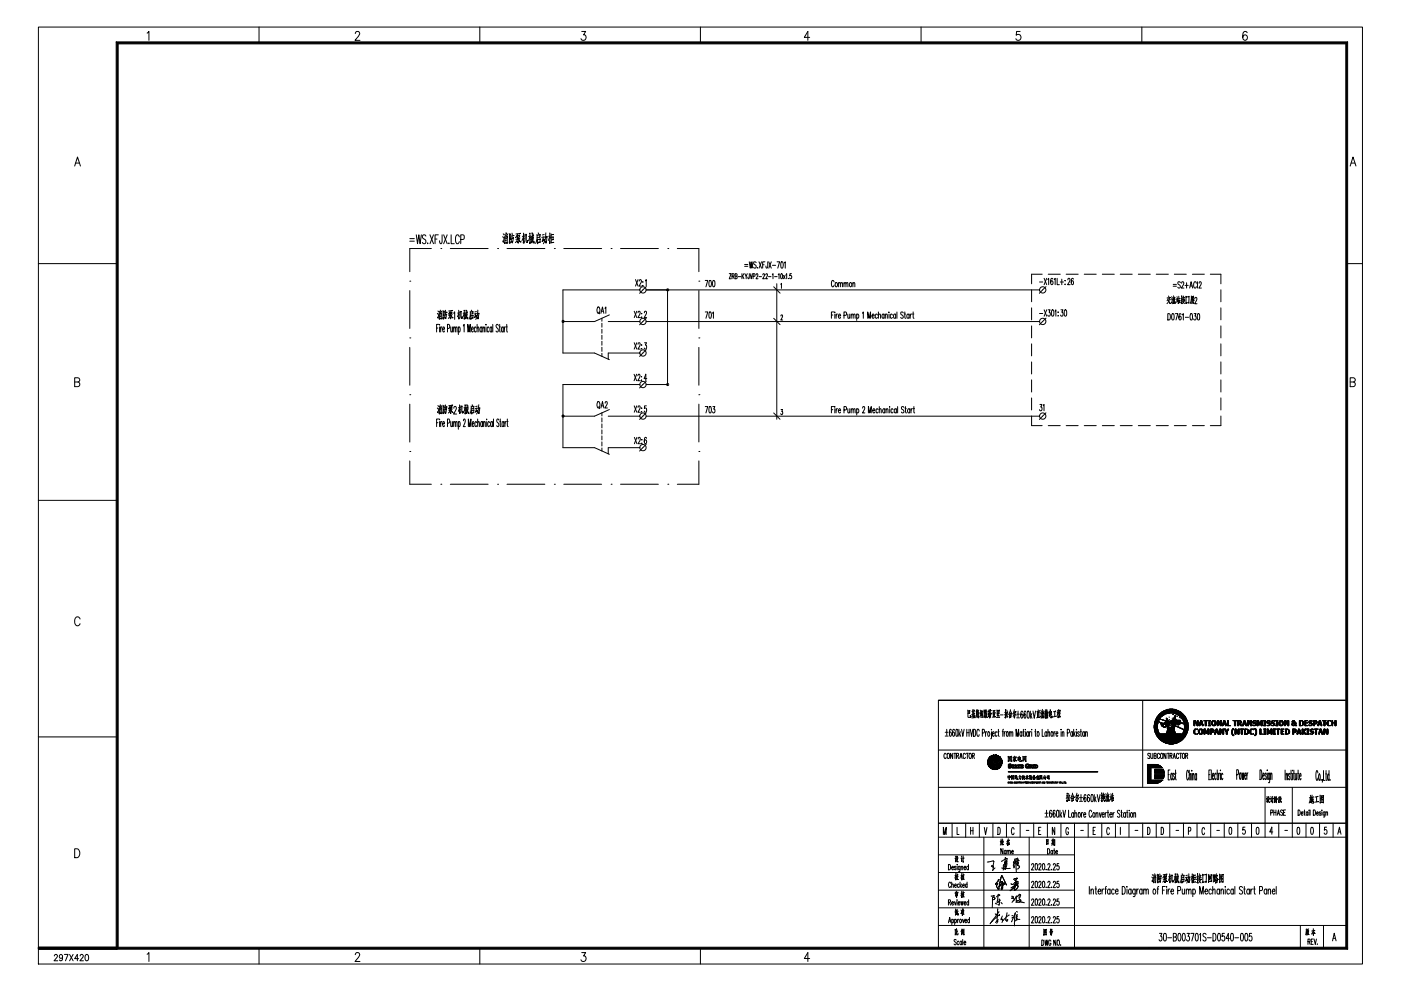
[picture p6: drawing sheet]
<svg xmlns="http://www.w3.org/2000/svg" width="420mm" height="297mm" viewBox="0 0 420 297" stroke-linecap="round" stroke-linejoin="round" font-family="sans-serif">
<g fill="none" stroke="#000" stroke-width=".3">
<path d="M11.5 8.1h397.1v280.9h-397.1zM44.1 9.9l.6-.5v2.7M77.7 8.1v4.8M106.6 10.1l.4-.7h.4l.5 .5-.4 .9-1 1.3h1.4M143.9 8.1v4.8M174.5 9.4h1.1l-.6 1a.81 .81 0 0 1 .7 1.3 .81 .81 0 0 1-1.5-.1M210.1 8.1v4.8M242.8 11.2h-1.6l1.1-1.8v2.7M276.2 8.1v4.8M305.9 9.4h-1l-.1 1.2a.84 .84 0 0 1 1.2 0 .84 .84 0 0 1-.1 1.2 .84 .84 0 0 1-1.2-.2M342.4 8.1v4.8M374 9.8a.63 .63 0 0 0-1-.2l-.2 .3a1.76 1.76 0 0 0 .5 2.2 .76 .76 0 0 0 .9-.6 .76 .76 0 0 0-.6-.9 .76 .76 0 0 0-.9 .6"/>
<path d="M22.4 49.8l.8-2.7 .9 2.7M22.7 48.9h1.1M404.9 49.8l.9-2.7 .9 2.7M405.2 48.9h1.1M11.5 79h23.6M122.9 71.5h1.3M122.9 72.3h1.3M124.8 70.4l.4 2.7 .4-2.7 .4 2.7 .4-2.7M127.7 70.8a.58 .58 0 0 0-.9-.2 .58 .58 0 0 0 .2 .9l.7 .5a.71 .71 0 0 1-.4 1.1l-.6-.4M128.3 72.8v.3l.1-.2M128.9 70.4l1.1 2.7M129.4 74.5h-6.5v6.9"/>
<path d="M130 70.4l-1.1 2.7M130.5 71.7h.6M131.4 70.4h-.9v2.7M132.2 74.5h.1M132.6 70.4v2l-.3 .7-.4-.3-.1-.6M133.1 70.4l1 2.7M134.1 70.4l-1 2.7M134.6 72.8v.3l.1-.2M135 74.5h11.4M135.3 70.4v2.7h.9M137.8 71l-.4-.6h-.4a2.22 2.22 0 0 0 0 2.7h.4l.4-.7M138.2 71.8l.9-.1v-1.2l-.9-.1v2.7"/>
<path d="M149.2 74.5h.1M150.7 70.9l.3 .4M150.9 70.1l.2 .3M151.3 71.1l-.3 1.5-.3-.4M151.4 70.2l.2 .5M151.4 70.9v2.1v-.4M151.4 71.1l.8-.1-.1 2-.3-.4 .3 .3M151.8 69.8v1.2M151.9 72l-.4 .1M151.9 71.5l-.4 .1M152.1 74.5h11.3M152.2 70.1l-.3 .7"/>
<path d="M152.7 70l.1 2.9v-.6M152.8 70.3l.4-.1-.2 1.5-.2-.2 .2 .2M153.5 71.4l.4-.3-.3 1.7-.1-.4 .2 .3M153.5 69.9l.1 .6M153.5 70.8l-.5 2.1M153.9 70.6h.3l-1 .2M154.7 71.7l.6-.2-.7 1.2M155.1 70.6v.7v-.2l.7-.1v-.6l-.7 .2M155.2 70.1l-.6 1.1M155.4 71.1v1.7l-.2-.3 .2 .3M155.4 71.4l.6 1.1h.3l-.4-.2M155.9 70h.2l-1.4 .1"/>
<path d="M155.9 71.3l-.3 .5M157 69.9v3v-.4M157 71.1l.2 .5M157 71l-.5 1.1M157.3 70.8l-.7 .1M157.4 70.2l.1 1.4-.4 1.3M157.5 70.4l.4-.1-.1 2.2 .4 .2v-.5v.5M158.9 69.9v3.1v-.3M158.9 70.9l-.4 1.3M158.9 71.1l.2 .2M159.1 70.7l-.6 .2M159.3 71.1l-.2 1.7"/>
<path d="M159.5 71.1v1.7v-.3M159.6 69.8v.1a4.5 4.5 0 0 0 .5 2.9l.1-.5M159.6 71.6l-.5 .2M159.8 70l.1 .4M159.9 70.7h.2l-.8 .2M160 71.1l-.4 1.3M161 70.3v1.4l-.4 1.3M161.1 70.6l1-.3-.1 .8-.9 .1M161.2 71.7v1.4v-.4l.9-.1v-.9l-.9 .1M161.4 69.8l.2 .5M162.9 71.1l-.3 1.3 .6-.4-.1-.3 .1 .5v-.3M163.2 70.3l-.6 .1"/>
<path d="M163.2 71l-.7 .1M163.3 71.1l.8-.1-.4 1.8-.1-.5 .1 .5M163.7 69.8v.8a3.9 3.9 0 0 1-.8 2.5M164.9 69.8v3.2v-.7M164.9 71l-.5 1.1M164.9 71.1l.3 .3M165.2 70.7l-.7 .1M165.3 70.1v2.7l.8-.1h-.2M165.4 71.1l.5-.1v.8l-.5 .1M165.9 70.3h.1h-.7M166.2 74.5h.1M169.1 74.5h11.3"/>
<path d="M183.3 74.5h.1M186.1 74.5h11.3M200.3 74.5h.1M203.1 74.5h6.5v6.9M223.3 79.3h1M223.3 79.8h1M224.7 78.5l.3 1.9 .3-1.9 .2 1.9 .3-1.9M226.8 78.7a.43 .43 0 0 0-.7-.1 .43 .43 0 0 0 .1 .7l.4 .1a.48 .48 0 0 1 .2 .7 .48 .48 0 0 1-.7 .2l-.1-.2M227.6 78.5l.8 1.9M228.4 78.5l-.8 1.9M228.7 79.4h.5M229.4 78.5h-.7v1.9"/>
<path d="M230.3 78.5v1.4l-.3 .5-.2-.1-.1-.6M230.5 78.5l.8 1.9M231.3 78.5l-.8 1.9M231.6 79.5h1M233 78.5h.8l-.5 1.9M234.3 78.6l.1-.1a1.19 1.19 0 0 1 0 1.9l-.2-.4zM235.2 78.8l.3-.3v1.9M403.9 79h4.7M122.9 84.3h.1M122.9 87.1v11.4M130.9 98.3h.4M131.1 93.9l.3 .3"/>
<path d="M131.3 93.2l.2 .3M131.6 97.2h-.7v2.3M131.6 94.1l-.2 1.3-.2-.3M131.7 93.3l.2 .4M131.7 93.8v1.9v-.3M131.8 94.1l.6-.2-.1 1.8-.2-.3 .2 .2M131.8 97.2v.2zM131.8 98v1.5M132 92.9v1.1M132.2 94.4l-.4 .1M132.2 98v1.5M132.2 94.8l-.4 .1"/>
<path d="M132.4 93.2l-.2 .6M132.5 98l-.2 .1-.1 .6M132.8 98.7h.5l-.2-.7a.95 .95 0 0 0 0 1.5l.2-.3M132.8 93.1l.1 2.5v-.5M132.9 93.4l.3-.1-.1 1.3-.1-.2 .1 .2M133.5 94.3l.4-.1-.3 1.3-.1-.3 .2 .2M133.6 93v.5M133.6 93.8l-.5 1.8M133.9 93.7l.2-.1-.9 .2M134.2 98.5a.68 .68 0 0 0 .7-.5 .68 .68 0 0 0-.3-.8h-.4v2.3M134.6 94.6l.4-.2-.5 1M134.9 93.6v.6l.7-.3-.1-.4-.6 .2"/>
<path d="M135 93.2l-.6 1M135.2 94.1v1.5l-.2-.4 .2 .3M135.2 94.3l.4 .9h.3l-.3-.1M135.2 98v1.4l.3 .1 .2-.4M135.6 93.1h.2l-1.2 .1M135.6 94.2l-.3 .4M135.7 98v1.5M136 93.9l.4-.4v2.2M136.1 98.5l.3-.5 .2 1.5M136.1 98v1.5M136.6 98.5l.3-.5 .2 1.5M137.5 98.3l.1-.3a.95 .95 0 0 1 0 1.5l-.1-.3"/>
<path d="M137.5 98v2.3M137.5 93v2.6v-.4M137.5 94.1l.3 .3M137.5 94l-.3 .9M137.8 93.8h-.6M138 93.3v1.4l-.3 .9M138 93.5l.3-.1v1.8l.3 .2v-.4v.4M138.9 97.7l.3-.5v2.3M139.2 93v2.7v-.3M139.2 93.9l-.3 1.1M139.2 94.1l.2 .2M139.4 93.8l-.5 .1"/>
<path d="M139.5 94.1l-.1 1.4M139.7 94v1.5v-.3M139.8 92.9l.1 1.6 .4 1.1v-.5M139.8 94.5l-.4 .1M140 93.2l.1 .3M140 93.7l-.5 .2M140.1 94.1l-.3 1.1M140.3 99.5v-2.3l.4 2.3 .3-2.3v2.3M141 93.3v1.3l-.3 1.1M141.1 93.6l.8-.2v.6l-.8 .2M141.1 94.5l.1 1.2v-.3l.7-.1v-.8l-.7 .2M141.4 92.9l.1 .5"/>
<path d="M141.4 98.7h.5l-.1-.7a.95 .95 0 0 0 0 1.5l.1-.3M142.6 94.1l-.3 1.1 .5-.4-.1-.3 .2 .6-.1-.3M142.8 98.3l-.2-.3a.95 .95 0 0 0 0 1.5l.2-.3M142.9 93.4l-.5 .1M142.9 93.9l-.7 .2M143 94.1l.7-.2-.4 1.7-.1-.5 .1 .4M143.1 98.5l.3-.5 .2 1.5M143.1 97.2v2.3M143.3 92.9l-.1 1.7-.5 1.1M144.5 98.3l-.2-.3a.95 .95 0 0 0 0 1.5l.2-.3M144.5 98v1.5M144.8 98.5l.4-.5 .1 1.5"/>
<path d="M144.8 98v1.5M145.8 97.2v.2zM145.8 98v1.5M146.6 98.3l-.1-.3a.95 .95 0 0 0 0 1.5l.1-.3M147.5 98.3l-.2-.3a1.02 1.02 0 0 0 0 1.5l.2-.3M147.5 98v1.5M147.8 97.2v2.3M149.4 97.6v-.2a.46 .46 0 0 0-.7 .2 .46 .46 0 0 0 .3 .6 .71 .71 0 0 1 .4 .6 .71 .71 0 0 1-.4 .7l-.2-.3M149.7 98h.3M149.9 97.2v1.9l.2 .4M150.9 98.3l-.2-.3a1.02 1.02 0 0 0 0 1.5l.2-.3M150.9 98v1.5"/>
<path d="M151.3 98v1.5M151.6 98l-.3 .7M151.8 98h.3M152 97.2v1.9l.2 .4M179.2 92.1l.2-.1a1.08 1.08 0 0 1 0 1.9 1.55 1.55 0 0 1-.2-1.8zM179.5 93.6l.3 .5M180.2 93.9l.5-1.9 .4 1.9M180.4 93.3h.5M180.5 95.4v.9M180.5 96.9v1.2M180.5 98.7v1.2M181.4 92.4l.3-.4v1.9"/>
<path d="M182.4 96.4h9.5M182.8 94.4l-4.5 2h-9.5M190.2 93.3l.8 1.9M190.6 83.8l.7 2M191 93.3l-.8 1.9M191.3 93.8l.2-.4a.48 .48 0 0 1 .6 .2 .48 .48 0 0 1-.2 .7l-.6 .9h.8M191.3 83.8l-.7 2M191.7 84.3v-.1a.37 .37 0 0 1 .4-.4 .37 .37 0 0 1 .3 .6l-.8 1.4h.8M191.9 86.9h-23.1v18.9h9.5l4.5 2M192.4 93.9h.1M192.4 95h.1M192.8 84.4v.3z"/>
<path d="M192.8 85.5v.3zM193.3 93.8v-.4h.5v.6l-.6 1.2h.7M193.5 86.3h.1M193.5 95.7h.1M193.5 84.2l.3-.4v2M193.8 96.4h117.9M193.8 85.9l-2 2M193.8 95.4l-2 2M209.6 84.3h.1M209.6 87.1v11.4M211.5 93.5h.8l-.6 1.9M211.5 84.1h.8l-.6 1.9"/>
<path d="M212.8 93.6l.2-.1a1.3 1.3 0 0 1-.1 1.9l-.3-.8zM212.8 84.1h.1a1.19 1.19 0 0 1 0 1.9l-.3-.8zM213.7 93.9l.3-.4v1.9M213.8 84.1h.2a1.27 1.27 0 0 1 0 1.9l-.3-.8zM218.7 82h.6l-.6 1.6h.6M219.5 82.8l.6-.1v-.6l-.6-.1v1.6M219.9 82.8l.3 .8M220.5 82.8h.5l.1 .5-.2 .3h-.4v-1.6l.5 .1 .1 .4-.2 .3M221.4 82.9h.8M222.5 82v1.6M222.7 82.7l.4 .9M223.1 82l-.6 1"/>
<path d="M223.4 82l.4 .8 .3-.8M223.8 82.8v.8M224.7 82l-.1 1.5h-.2l-.1-.5M225 82l.3 1.6 .3-1.6M225.8 82.8l.6-.1-.2-.7h-.4v1.6M226.8 82.4l.1-.4 .3 .1 .1 .4-.6 1.1h.6M227.2 80.2v.1M227.6 82.9h.8M228.8 82.4l.1-.4 .3 .1 .1 .4-.6 1.1h.6M229.7 82.4l.1-.4 .3 .1 .1 .4-.6 1.1h.6M230.5 82.9h.7M231.6 82.3l.2-.3v1.6"/>
<path d="M232 86l1.9 1.9M232 95.4l1.9 1.9M232.3 82.9h.7M233 85v40.7M233.4 82.3l.2-.3v1.6M234.1 85.2l.3-.3v1.5M234.2 94.7l.1-.3h.3l.1 .4-.6 1.1h.6M234.2 82.1l.2-.1a1.02 1.02 0 0 1 0 1.6l-.3-.7zM234.9 82.5l.6 1.1M235.5 82.5l-.6 1.1M235.7 82.3l.2-.3v1.6M236.4 83.4l.1 .1"/>
<path d="M237.4 82h-.5v.6a.43 .43 0 0 1 .6 .5 .43 .43 0 0 1-.6 .3l-.1-.1M249.3 94.4h.5M250 93.5h-.7v1.9M250.1 84.5l-.2-.4a1.12 1.12 0 0 0 0 1.9l.2-.5M250.4 93.5v.2zM250.4 94.1v1.3M250.6 84.8a.62 .62 0 0 1 .7 .4 .62 .62 0 0 1-.4 .8l-.3-.1-.2-.5zM250.7 94.1v1.3M251.2 94.1l-.5 .6M251.4 94.7h.7l-.1-.5a.55 .55 0 0 0-.6 .6 .55 .55 0 0 0 .6 .5l.1-.1M251.5 85.1l.3-.4 .2 .1 .1 1.2M251.5 84.7v1.3"/>
<path d="M252.1 85.1l.2-.4 .3 .1 .1 1.2M253.1 94.5l.7-.2v-.6l-.2-.2h-.5v1.9M253.1 85.1l.3-.4 .3 .1v1.2M253.1 84.7v1.3M253.7 85.1l.3-.4 .3 .1v1.2M254.3 94.1v1.2l.3 .1 .2-.3M254.8 94.1v1.3M254.9 84.8a.62 .62 0 0 1 .7 .4 .62 .62 0 0 1-.4 .8l-.3-.1-.2-.5zM255.3 94.5l.3-.4 .2 .1 .1 1.2M255.3 94.1v1.3M255.8 85.1l.2-.4 .3 .1 .1 1.2M255.8 84.7v1.3"/>
<path d="M255.9 94.5l.3-.4 .2 .1 .1 1.2M256.9 94.4l.1-.2a.62 .62 0 0 1 .6 .5 .62 .62 0 0 1-.3 .7l-.4-.2M256.9 94.1v1.9M258.7 93.9l.2-.4v1.9M260.2 95.4v-1.9l.4 1.9 .5-1.9v1.9M261.5 94.7h.7l-.2-.5a.55 .55 0 0 0-.5 .6 .55 .55 0 0 0 .5 .5l.2-.1M263.1 94.4l-.1-.2a.55 .55 0 0 0-.5 .6 .55 .55 0 0 0 .5 .5l.1-.1M263.4 94.5l.3-.4 .3 .1 .1 1.2M263.4 93.5v1.9M265.1 94.4l-.1-.2a.62 .62 0 0 0-.6 .5 .62 .62 0 0 0 .4 .7l.3-.2M265.1 94.1v1.3M265.5 94.5l.3-.4 .3 .1v1.2"/>
<path d="M265.5 94.1v1.3M266.6 93.5v.2zM266.6 94.1v1.3M267.6 94.4l-.1-.2a.62 .62 0 0 0-.6 .5 .62 .62 0 0 0 .4 .7l.3-.2M268.6 94.4l-.1-.2a.62 .62 0 0 0-.6 .5 .62 .62 0 0 0 .3 .7l.4-.2M268.6 94.1v1.3M269 93.5v1.9M270.9 93.8a.44 .44 0 0 0-.7-.2 .44 .44 0 0 0 .1 .7l.5 .3 .1 .6-.3 .2-.5-.2M271.2 94.1h.4M271.4 93.5v1.6l.3 .3M272.6 94.4l-.1-.2a.55 .55 0 0 0-.6 .6 .55 .55 0 0 0 .6 .5l.1-.1M272.6 94.1v1.3"/>
<path d="M273 94.1v1.3M273.4 94.1l-.3 .1-.1 .5M273.7 94.1h.4M273.9 93.5v1.6l.2 .3M309.4 86.9v3.6M309.4 92.3v3.6M309.4 97.7v3.6M311.7 86.9h-117.9h6.4v28.4h-6.4M311.7 84.5h1M311.7 94h1M312.5 82.2h-3.1v2.9M313.1 83.4l.8 1.9"/>
<path d="M313.1 92.9l.8 1.9M313.4 86.3h.1M313.4 95.7h.1M313.7 85.9l-2 2M313.7 95.4l-2 2M313.9 83.4l-.8 1.9M313.9 92.9l-.8 1.9M314.2 83.8l.3-.4v1.9M314.3 92.9h.6l-.3 .7a.57 .57 0 0 1 .4 .7 .57 .57 0 0 1-.7 .4l-.1-.3M314.4 82.2h3.6M315.5 92.9h.1a1.27 1.27 0 0 1 0 1.9l-.3-.8zM315.8 83.7l-.3-.3a1.31 1.31 0 0 0 0 1.9 .57 .57 0 0 0 .3-.6 .57 .57 0 0 0-.5-.5l-.2 .5"/>
<path d="M316.2 83.8l.2-.4v1.9M316.4 93.2l.3-.3v1.9M317 83.4v1.9h.7M317.3 93.5v.2zM317.3 94.6v.2zM318 84.5h.9M318.2 92.9h.6l-.4 .7a.57 .57 0 0 1 .4 .7 .57 .57 0 0 1-.6 .4l-.1-.3M318.4 83.7v1.6M319.3 92.9h.2a1.27 1.27 0 0 1 0 1.9l-.3-.4zM319.4 84.1v.1zM319.4 85.2v.1zM319.7 82.2h3.6"/>
<path d="M320.3 83.9l.2-.5 .3 .2v.5l-.6 1.2h.7M321.9 83.7l-.2-.3a1.31 1.31 0 0 0-.1 1.9 .59 .59 0 0 0 .3-.6 .59 .59 0 0 0-.5-.5l-.1 .5M325.2 82.2h3.6M330.6 82.2h3.6M336 82.2h3.6M341.4 82.2h3.6M346.8 82.2h3.6M350.2 94a1.06 1.06 0 0 1 .9 .7 1.06 1.06 0 0 1-.3 1.1l-.6 .1zM350.3 89.9l.7 1-.3-.2M350.4 89.5l-.4 .7M350.4 88.7l.2 .4M350.6 89.4l.4 .5"/>
<path d="M350.6 89.6l-.1 .7-.5 .7M350.8 89.2h.2l-1 .1M351.3 89.5l.2 .3M351.4 88.9l.1 .3M351.5 94.1l.2-.1a1.27 1.27 0 0 1 0 1.9l-.3-.3zM351.6 89.6l-.2 1.2-.1-.2M351.8 85.2h1M351.8 85.8h1M351.9 90l-.4 1M351.9 88.7l.1 .4M352 89.9v1.1v-.3M352 89.3l-.3 .5 .6-.2-.1-.2 .2 .4"/>
<path d="M352.2 82.2h3.6M352.2 89.9l.1 1.1 .2-.1v-.4M352.4 89.1l-.7 .2M352.5 94h.7l-.5 1.9M352.9 89.8l.1 .4M353 88.9l.1 .2M353.1 89.6v.8M353.3 89.4l-.5 .2M353.3 90.2l-.5 .4M353.3 90l.1 1v-.3h.4v-.7l-.4 .2M353.5 88.8v1.3M353.8 89.4l-.3 .1"/>
<path d="M354 84.7a.42 .42 0 0 0-.7-.2 .42 .42 0 0 0 .1 .7l.5 .3 .1 .6-.3 .2-.5-.2M354.2 94.3l-.3-.3a1.31 1.31 0 0 0 0 1.9 .57 .57 0 0 0 .3-.6 .57 .57 0 0 0-.5-.5l-.2 .5M354.4 84.9l.2-.5 .4 .2v.6l-.7 1.1h.7M354.4 88.7v2.3l-.2-.3 .2 .3M354.5 89.4l-.4 .1M354.6 89.7l-.5 .5M354.6 94.4l.3-.4v1.9M354.8 89.4v.2M354.8 88.7l.2 .4M354.9 89.8l-.2 .7 .5 .5M355.1 89.2l-.1 .5M355.1 90.2l-.6 .8"/>
<path d="M355.3 90.2h-.8M355.3 89.1l-.7 .2M355.3 89.7l-.7 .1M355.4 85.5h1M355.5 95.1h.9M355.6 88.8l.1 2.2v-.2l.7-.1 .1 .2 .1-2.1-.9 .2M355.9 84.7v1.6M356.8 86.3l.4-1.9 .5 1.9M357 85.7h.5M357 94.1h.5l.1 .3v1.2l-.3 .3-.3-.1-.1-.7zM357.3 88.7v1.2l-.4 1.1M357.3 89l.7-.2-.1 .4-.6 .1"/>
<path d="M357.5 89.4v.2v-.1M357.5 89.8v.9l-.3 .3M357.6 82.2h3.6M357.8 89.3l-.1 .4M357.8 89.7v1.3v-.3M358 89.7l-.7 .1M358 90.2l.1-.1-.8 .1M358.1 94h.6l-.3 .7a.57 .57 0 0 1 .3 .7 .57 .57 0 0 1-.6 .4l-.1-.2M358.3 89.6l.1-.4h.5v.7l-.6 1.1h.7M358.8 84.9l-.3-.5a1.08 1.08 0 0 0 0 1.9l.3-.4M359.1 84.4v1.9M359.2 94.1h.5v.3v1.2l-.2 .3-.4-.3z"/>
<path d="M359.6 84.9l.2-.5 .4 .2v.6l-.7 1.1h.8M363 82.2h3.1v2.9M366.1 86.9v3.6M366.1 92.3v3.6M366.1 97.7v3.6M22.4 114.5h1a.71 .71 0 0 1 .5 .7 .71 .71 0 0 1-.5 .7h-1v-2.7h1l.4 .3 .1 .5-.5 .5M122.9 101.3h.1M122.9 118.3h.1M122.9 104.1v11.4M180.5 100.5v1.2M180.5 102.3v1.2M180.5 104.1v1.2"/>
<path d="M180.5 105.9v.9M190.2 112.2l.7 1.9M190.2 102.7l.8 1.9M190.9 112.2l-.7 1.9M191 102.7l-.8 1.9M191.3 112.6v-.2a.39 .39 0 0 1 .6 0 .39 .39 0 0 1 0 .5l-.6 1.2h.7M191.3 103.2l.3-.5 .3 .1v.9l-.6 .9h.8M191.9 105.8h-9.5v1.9M191.9 115.3h-23.1v18.9h9.5l4.5 2M192.4 112.8h.1M192.3 114l.1 .1zM192.4 103.4h.1"/>
<path d="M192.4 104.5h.1M193.3 102.7h.6l-.4 .7a.57 .57 0 0 1 .4 .7 .57 .57 0 0 1-.6 .4l-.1-.2M193.5 105.1h.1M193.5 114.6h.1M193.8 104.8l-2 2M193.8 114.3l-2 2M194 113.5h-.8l.5-1.3v1.9M209.6 118.3h.1M209.6 101.3h.1M209.6 104.1v11.4M309.4 103.1v3.6M309.4 108.5v3.6"/>
<path d="M309.4 113.9v3.6M309.4 119.3v3.6M366.1 103.1v3.6M366.1 108.5v3.6M366.1 113.9v3.6M366.1 119.3v3.6M404.9 114.5h1a.71 .71 0 0 1 .6 .7 .71 .71 0 0 1-.6 .7h-1v-2.7h1l.4 .3 .1 .5-.5 .5M122.9 135.3h.1M122.9 121.1v11.4M122.9 138.2v6.9h6.5M130.9 126.7h.4M131.1 122.3l.3 .3"/>
<path d="M131.3 121.6l.2 .3M131.6 125.6h-.7v2.3M131.6 122.5l-.2 1.2-.2-.3M131.7 121.7l.2 .4M131.7 122.2v1.9v-.4M131.8 122.4l.6-.1-.1 1.7-.2-.3 .2 .2M131.8 125.6v.2zM131.8 126.4v1.5M132 121.3v1.1M132.2 126.4v1.5M132.2 122.8h-.4M132.2 123.2l-.4 .1"/>
<path d="M132.4 121.6l-.2 .6M132.5 126.4l-.2 .1-.1 .5M132.8 127h.5l-.2-.6a.95 .95 0 0 0 0 1.5l.2-.3M132.8 121.4l.1 2.6v-.5M132.9 121.7h.3l-.1 1.3-.1-.2 .1 .1M133.5 122.7l.4-.1-.3 1.3-.1-.4 .2 .3M133.6 121.4v.5M133.6 122.2l-.5 1.8M133.9 122h.2l-.9 .1M134.2 126.8a.68 .68 0 0 0 .7-.4 .68 .68 0 0 0-.3-.8h-.4v2.3M134.6 123l.4-.2-.5 1M134.9 121.9v.7l.7-.3-.1-.4-.6 .1"/>
<path d="M135 121.6l-.6 .9M135.2 122.5v1.4l-.2-.3 .2 .3M135.2 122.7l.4 .9h.3l-.3-.2M135.2 126.4v1.4l.3 .1 .2-.4M135.6 121.5l.2-.1-1.2 .2M135.6 122.6l-.3 .4M135.7 126.4v1.5M136.1 126.8l.3-.4 .2 1.5M136.1 126.4v1.5M136.1 122.4l.3-.6h.2l.3 .4-.9 1.9h.9M136.6 126.8l.3-.4 .2 1.5M137.5 126.7l.1-.3a.95 .95 0 0 1 0 1.5l-.1-.3"/>
<path d="M137.5 126.4v2.3M137.8 121.4v2.5v-.3M137.8 122.5l.2 .3M137.8 122.3l-.3 1M138.1 122.1l-.6 .1M138.2 121.7v1.4l-.3 .9M138.3 121.8l.3-.1-.1 1.7 .1 .4h.3v-.5l-.1 .5M139 126.1l.1-.4 .3-.1 .1 .7-.6 1.6h.7M139.4 121.4l.1 2.7v-.3M139.5 122.3l-.4 1M139.5 122.4l.2 .2M139.7 122.1l-.6 .1"/>
<path d="M139.7 122.5l-.1 1.4M140 122.4v1.5v-.3M140 121.3l.3 2.2 .2 .5 .1-.5M140.1 122.9l-.5 .1M140.3 121.5v.3M140.3 122.1l-.6 .1M140.4 122.4l-.3 1.2M140.5 127.9v-2.3l.3 2.3 .4-2.3v2.3M141.3 121.7v1.2l-.4 1.1M141.4 121.9l.8-.1-.1 .6-.8 .1M141.4 122.9l.1 1.2v-.3l.7-.1v-.8l-.8 .1M141.6 121.3l.2 .4"/>
<path d="M141.6 127h.6l-.3-.6a1.02 1.02 0 0 0 0 1.5l.3-.3M142.9 122.4l-.3 1.1 .5-.3-.1-.3 .1 .5v-.3M143 126.7l-.2-.3a.95 .95 0 0 0 0 1.5l.2-.3M143.1 121.7l-.4 .2M143.1 122.3l-.6 .2M143.3 122.5l.6-.2-.3 1.6-.1-.4 .1 .4M143.3 126.8l.3-.4 .2 1.5M143.3 125.6v2.3M143.6 121.3l-.2 1.6-.5 1.2M144.7 126.7l-.2-.3a.95 .95 0 0 0 0 1.5l.2-.3M144.7 126.4v1.5M145 126.8l.4-.4 .1 1.5"/>
<path d="M145 126.4v1.5M146 125.6v.2zM146 126.4v1.5M146.8 126.7l-.2-.3a.95 .95 0 0 0 0 1.5l.2-.3M147.7 126.7l-.2-.3a.95 .95 0 0 0 0 1.5l.2-.3M147.7 126.4v1.5M148 125.6v2.3M149.6 125.9l-.1-.2a.49 .49 0 0 0-.6 .3 .49 .49 0 0 0 .2 .6 .68 .68 0 0 1 .5 .6 .68 .68 0 0 1-.4 .7l-.2-.3M149.9 126.4h.3M150 125.6v1.9l.3 .4M151.1 126.7l-.2-.3a.95 .95 0 0 0 0 1.5l.2-.3M151.1 126.4v1.5"/>
<path d="M151.4 126.4v1.5M151.8 126.4l-.2 .1-.2 .5M152 126.4h.4M152.1 125.6v1.9l.3 .4M179.2 120.5l.2-.1a1.08 1.08 0 0 1 0 1.9 1.55 1.55 0 0 1-.2-1.8zM179.5 121.9l.3 .6M180.2 122.3l.5-1.9 .4 1.9M180.4 121.7h.5M180.5 123.7v1M180.5 125.3v1.2M180.5 127.1v1.2M180.5 128.8v1.3"/>
<path d="M180.5 130.7v1.2M180.5 132.4v1.3M180.5 134.3v.9M181.5 120.8l.1-.3h.4l.1 .6-.7 1.2h.8M182.4 124.7h9.5M182.8 122.8l-4.5 1.9h-9.5M190.2 121.7l.8 1.9M190.2 131.1l.8 1.9M191 121.7l-.8 1.9M191 131.1l-.8 1.9M191.3 122.1l.2-.4a.48 .48 0 0 1 .6 .3 .48 .48 0 0 1-.2 .6l-.6 1h.8M191.4 131.6v-.3a.38 .38 0 0 1 .6-.1 .38 .38 0 0 1 0 .6l-.7 1.2h.8"/>
<path d="M191.9 134.2h-9.5v1.8M192.4 122.3h.1M192.4 123.4h.1M192.4 131.8l.1 .1zM192.5 132.8h.1M193.5 124.1h.1M193.5 133.5h.1M193.8 124.7h117.9M193.8 123.7l-2 2M193.8 133.2l-2 2M193.8 121.7h-.5v.7a.62 .62 0 0 1 .7 .4 .62 .62 0 0 1-.4 .8l-.3-.1-.1-.3M193.9 131.4l-.4-.3a1.33 1.33 0 0 0 .1 1.9 .67 .67 0 0 0-.1-1.2l-.3 .6"/>
<path d="M209.6 135.3h.1M209.6 138.2v6.9h-6.5M209.6 121.1v11.4M211.5 121.9h.8l-.6 1.9M212.8 121.9h.2a1.3 1.3 0 0 1-.1 1.9l-.3-.8zM213.8 121.9h.6l-.4 .7a.54 .54 0 0 1 .4 .7 .54 .54 0 0 1-.6 .4l-.1-.3M232 123.8l1.9 1.9M234.2 122.8h.5l-.3 .5a.44 .44 0 0 1 .3 .6 .44 .44 0 0 1-.5 .3l-.1-.2M249.3 122.8h.5M250 121.9h-.7v1.9M250.4 121.9v.2zM250.4 122.5v1.3"/>
<path d="M250.7 122.5v1.3M251.2 122.5l-.5 .5M251.4 123h.7l-.2-.5a.6 .6 0 0 0-.5 .6 .6 .6 0 0 0 .6 .6l.1-.2M253.1 122.9l.7-.2v-.6l-.2-.2h-.5v1.9M254.3 122.5v1.2l.3 .1 .2-.4M254.8 122.5v1.3M255.3 122.9l.3-.4 .2 .1 .1 1.2M255.3 122.5v1.3M255.9 122.9l.4-.4 .2 1.3M256.9 122.8l.1-.2a.57 .57 0 0 1 .6 .4 .57 .57 0 0 1-.2 .7l-.3 .1-.2-.3M256.9 122.5v1.9M258.7 122.3l.1-.4a.51 .51 0 0 1 .6 .3 .51 .51 0 0 1-.2 .7l-.5 .9h.7"/>
<path d="M260.4 123.8v-1.9l.5 1.9 .4-1.9v1.9M261.7 123h.7l-.2-.5a.68 .68 0 0 0-.5 .6 .68 .68 0 0 0 .5 .7l.2-.3M263.4 122.8l-.3-.3a.68 .68 0 0 0-.4 .6 .68 .68 0 0 0 .4 .7l.3-.3M263.7 122.9l.4-.4 .2 1.3M263.7 121.9v1.9M265.3 122.8v-.2a.57 .57 0 0 0-.7 .4 .57 .57 0 0 0 .3 .7l.2 .1 .2-.3M265.3 122.5v1.3M265.7 122.9l.3-.4 .3 .1v1.2M265.7 122.5v1.3M266.8 121.9v.2zM266.8 122.5v1.3M267.8 122.8l-.2-.3a.68 .68 0 0 0-.4 .6 .68 .68 0 0 0 .4 .7l.2-.3"/>
<path d="M268.8 122.8l-.2-.3a.68 .68 0 0 0-.4 .6 .68 .68 0 0 0 .4 .7l.2-.3M268.8 122.5v1.3M269.2 121.9v1.9M271.1 122.2a.44 .44 0 0 0-.7-.2 .44 .44 0 0 0 .2 .7l.3 .2a.47 .47 0 0 1 .2 .6 .47 .47 0 0 1-.7 .2l-.1-.2M271.4 122.5h.4M271.6 121.9v1.5l.3 .4M272.8 122.8l-.2-.3a.6 .6 0 0 0-.5 .6 .6 .6 0 0 0 .6 .6l.1-.2M272.8 122.5v1.3M273.2 122.5v1.3M273.6 122.5l-.3 .1-.1 .4M273.9 122.5h.4M274.1 121.9v1.5l.2 .4"/>
<path d="M309.4 124.7v2.9h3.1M311.9 121.2h.6l-.4 .8a.52 .52 0 0 1 .4 .7 .52 .52 0 0 1-.7 .3l-.1-.2M312.8 121.6l.3-.4v1.9M313.4 124.1h.1M313.7 123.7l-2 2M314.4 127.6h3.6M319.7 127.6h3.6M325.2 127.6h3.6M330.6 127.6h3.6M336 127.6h3.6M341.4 127.6h3.6M346.8 127.6h3.6"/>
<path d="M352.2 127.6h3.6M357.6 127.6h3.6M366.1 124.7v2.9h-3.1M11.5 150h23.6M132.2 145.1h.1M135 145.1h11.4M149.2 145.1h.1M152.1 145.1h11.3M166.2 145.1h.1M169.1 145.1h11.3M183.3 145.1h.1M186.1 145.1h11.3"/>
<path d="M200.3 145.1h.1M403.9 158.2v126M24 185.5a.83 .83 0 0 0-1-.6 .83 .83 0 0 0-.6 1v.6a.83 .83 0 0 0 .6 1.1 .83 .83 0 0 0 1-.7M283.5 219.5h.9M283.9 218.6v1.8M285.3 218.9l-.3-.3a1.78 1.78 0 0 0 .1 2.1 .88 .88 0 0 0-.1-1.3l-.3 .6M286.3 218.9l-.3-.3a1.7 1.7 0 0 0 0 2.1 .69 .69 0 0 0 .3-.7 .69 .69 0 0 0-.5-.5l-.1 .5M286.8 218.7l.2-.1 .2 .4v1.3l-.2 .4-.3-.4zM287.6 218.6v2.1M287.8 219.9l.3 .8M288 219.3l-.4 1M288.4 218.6l.4 2.1 .3-2.1"/>
<path d="M289.9 218.6v2.1M289.9 219.6h.7M290.2 212.8l.1 2.2h.7v-.6v.6M290.3 213.1l.6-.1-.1 .8-.5 .1M290.5 213.1v.7M290.6 218.6v2.1M291 218.6l.4 2.1 .4-2.1M291.7 212.7l.1 1.4-.5 .8M291.9 214.3v.8M291.9 213.4l-.1 .1M291.9 213.7h-.1M292 214l.4 .8-.2-.1"/>
<path d="M292 214.7h-.3M292 218.6h.3a1.95 1.95 0 0 1 0 2.1h-.3zM292.1 212.7v1.3M292.2 213.1l-.7 .1M292.2 215.1l-.7 .1M292.3 213.9l-.9 .3M292.9 212.8v1.6M292.9 214.6l-.3 .5M293 214.5l.1 .3M293 213.9h-.1M293 213.6h-.1M293.1 212.7v1.6"/>
<path d="M293.2 214.3l-.5 .1M293.2 213.2l-.5 .1M293.3 213v1.4l-.3 .7M293.5 213.7v1.5v-.4M293.5 213.7l-.2 .1M293.5 212.8l-.2 .4M293.7 219.1l-.2-.5a1.32 1.32 0 0 0 0 2.1l.2-.5M294.1 212.8v1.8M294.2 213.8l-.3 .1M294.3 214.4l-.5 .4M294.3 213l.1 1.7-.1-.3 .5-.1v-1.2l-.5 .1M294.4 213.8h.1"/>
<path d="M294.6 219.7l.5-.1 .1-.6-.2-.4h-.4v2.1M294.7 214.9h.2l-.8 .1M295.1 212.8l.1 1 .4-.2v-.7l-.5 .1M295.1 214.6v.5M295.2 213.2l.1 .2M295.2 214.5v.5M295.3 214.5l.1 .4M295.4 213v1.3M295.4 214.4l.1 .4M295.5 213.1l-.1 .3M295.5 214.2l-.4 .2M295.5 213.9l-.4 .1"/>
<path d="M295.6 219.3v1.4M295.8 212.8l-.3 2.4M295.8 213.9l.2 1.1h.1l-.2-.2M295.9 213.1l.1 .3M296 219.3l-.4 .6M296 213.7l-.4 .2M296.3 219.4a.7 .7 0 0 1 .6 .6 .7 .7 0 0 1-.3 .7l-.4-.3zM296.4 213.8l-.1 .5 .1-.3 .9-.2-.1 .3M296.5 214.2l.1 .7-.1-.2M296.6 214.4l.5-.2-.1 .7M296.6 212.7l.1 .7M296.7 213.6v.3"/>
<path d="M296.8 213.2v.2M296.8 214v1.3v-.4M297 212.7l-.1 .7M297 213.6l-.1 .3M297.1 213.4l-.6 .2M297.2 213l-.8 .1M297.3 218.6v.2zM297.3 219.3v1.8l-.2 .3M297.6 219.9h.6l-.1-.5a.69 .69 0 0 0-.6 .5 .69 .69 0 0 0 .2 .7l.3 .1 .2-.3M297.7 213.6l.2 .8M298 213v1.9M298.2 213v1.9"/>
<path d="M298.4 214.9l.2-.1-1 .2M298.4 213.5l-.2 .8M298.4 212.9l-.7 .1M299 212.8v1.3l.6-.2 .1-1.1-.7 .2M299 219.6l-.1-.2a.69 .69 0 0 0-.6 .5 .69 .69 0 0 0 .3 .7l.2 .1 .2-.3M299.3 219.3h.3M299.3 213v2M299.4 218.6v1.7l.3 .4M299.5 214.4l-.5 .1M299.5 213.4h-.3M299.8 215h-.1M299.8 215h-1"/>
<path d="M300 214.3h.8M300.6 219.3h.3M300.9 218.6l-.2 .4v1.7M301.2 219.3v1.4M301.5 212.7v2.4M301.5 219.3l-.2 .1-.1 .5M301.7 213.4l-.4 .2M301.7 213.8l-.4 .5M301.8 213.8l.1 .8M301.9 212.8l.1 .5M301.9 219.4a.69 .69 0 0 1 .6 .5 .69 .69 0 0 1-.2 .7 .69 .69 0 0 1-.6-.5 .69 .69 0 0 1 .2-.7zM302.1 213.6l-.1 1.3"/>
<path d="M302.1 213.4l-.3 .2M302.2 214.9l-.5 .1M302.7 219.7l.2-.4 .2 .1 .1 1.3M302.7 219.3v1.4M302.8 214.2v1l.4-.3v-.7l-.4 .2M303 212.7l-.5 1.5M303 213l.6 1-.3-.2M303.1 213.8l-.3 .1M303.2 219.7l.2-.4 .3 .1v1.3M304 213.4l.7-.1-.2 .4M304.1 213.9l-.3 .9M304.2 212.7l-.3 1.2"/>
<path d="M304.3 213.4l-.1 1.8M304.4 214l.3 .6M304.9 214.1h.8M304.9 215.2h.8M305.3 213.1v1.9M306.5 219.6l-.1-.2a.7 .7 0 0 0-.6 .6 .7 .7 0 0 0 .3 .7l.4-.3M306.5 219.3v1.4M306.7 213.5l-.2-.4a1.77 1.77 0 0 0 0 2.2 .68 .68 0 0 0 .3-.7 .68 .68 0 0 0-.5-.5l-.2 .5M306.8 219.3h.3M306.9 218.6v1.7l.3 .4M307.5 218.6v.2zM307.5 219.3v1.4"/>
<path d="M307.6 213.5l-.1-.4a1.77 1.77 0 0 0-.1 2.2 .87 .87 0 0 0-.1-1.3l-.2 .6M308.2 213.3l.1-.2a1.7 1.7 0 0 1 0 2.2l-.3-.9zM308.4 219.6l-.1-.2a.69 .69 0 0 0-.6 .5 .69 .69 0 0 0 .3 .7l.2 .1 .2-.3M308.4 219.3v1.4M308.7 219.3v1.4M309 213.1v2.2M309.1 219.3l-.2 .1-.2 .5M309.2 214.5l.3 .8M309.4 218.6v.2zM309.4 219.3v1.4M309.5 213.9l-.5 1M309.8 213.1l.4 2.2 .4-2.2"/>
<path d="M310.3 219.3h.4M310.5 218.6v1.7l.2 .4M311.1 213.6v1.5M311.1 213.7l.5-.1-.1 1.4M311.1 219.4a.7 .7 0 0 1 .7 .6 .7 .7 0 0 1-.4 .7l-.3-.3zM311.4 212.8l-.1 .8M311.4 214.6l-.3 .1M311.4 214.3l-.3 .1M311.4 213.9l-.3 .1M311.7 213.1l-.8 .2M311.7 215l-.8 .2M312.1 213.6l.1 .3"/>
<path d="M312.1 212.9l.2 .4M312.3 213.6l-.1 1.4-.1-.2M312.5 214.1l-.3 1.2M312.5 218.6v2.1h.6M312.6 212.6l.1 .4M312.7 214v1.2v-.4M312.7 213.3l-.2 .6 .4-.2-.1-.2 .2 .4M312.8 214l.1 1.2 .2-.1v-.5M313.1 213.1l-.7 .2M313.5 212.7l-.2 1.4 .4-.2M313.5 213.5l.1 1.8-.1-.2M313.7 214.3l-.4 .3"/>
<path d="M313.7 213.8v1.3M313.7 213.2l-.4 .1M313.8 213.9l.1-.1v1.4l-.1-.2M313.9 214.2l-.2 .1M313.9 214.6h-.1M313.9 212.6l-.3 1.2M313.9 212.9l.5 .7h-.2M313.9 219.6l-.1-.2a.69 .69 0 0 0-.6 .6 .69 .69 0 0 0 .4 .7l.3-.3M313.9 219.3v1.4M314.1 213.9v.8v-.2M314.1 213.5l-.3 .1M314.2 213.8v1.5l-.1-.3"/>
<path d="M314.3 219.7l.2-.4 .2 .1 .1 1.3M314.3 218.6v2.1M314.6 213.3l.1 1.4v-.3l.6-.1v-1l-.6 .2M315 212.8v2.1l.1 .2h.4v-.5v.4M315.2 213.8l-.4 .1M315.3 219.4a.7 .7 0 0 1 .6 .6 .7 .7 0 0 1-.3 .7l-.4-.3zM316.1 219.3v1.4M316.3 213.3v1.5M316.4 219.3l-.3 .6M316.6 213.2l-.7 .1M316.7 214.7h.1l-1 .2M316.7 219.9h.5v-.5a.69 .69 0 0 0-.6 .6 .69 .69 0 0 0 .3 .7l.3-.3"/>
<path d="M317.3 213.6l-.3 .8M317.3 212.9v2.3v-.4M317.3 213.7l.2 .2M317.5 212.7l-.4 .4M317.5 213.4l-.5 .2M317.6 212.8v.8M317.6 213l.3-.2v.7l-.3 .1M317.8 213.9l-.1 1M317.9 214.9l-.5 .1M317.9 214.3l-.3 .1M318 213.9l-.5 .1M318.2 218.6v.2z"/>
<path d="M318.2 219.3v1.4M318.6 219.7l.2-.4 .2 .1 .1 1.3M318.6 219.3v1.4M320.1 219.7l.6-.2 .1-.5-.3-.4h-.4v2.1M321.6 219.6v-.2a.69 .69 0 0 0-.6 .5 .69 .69 0 0 0 .2 .7l.3 .1 .1-.3M321.6 219.3v1.4M322 218.6v2.1M322.2 219.9l.3 .8M322.5 219.3l-.5 1M322.8 218.6v.2zM322.8 219.3v1.4M323.7 219.6l-.2-.3-.3 .1v.4l.4 .3v.5l-.2 .1-.2-.3"/>
<path d="M324 219.3h.3M324.1 218.6v1.7l.3 .4M325.2 219.6l-.1-.2a.69 .69 0 0 0-.6 .6 .69 .69 0 0 0 .4 .7l.3-.3M325.2 219.3v1.4M325.5 219.7l.3-.4 .3 .1v1.3M325.5 219.3v1.4M342.7 209.9v26.1M346.2 217.2l1.1-.3-1.1 .4M346.2 218.5h.3a.48 .48 0 0 1 .5-.1 .48 .48 0 0 1 .3 .5v2.2h.2v.3l.7 .7 1.3 .7 2.7 .1a.56 .56 0 0 0 .6-.1 .56 .56 0 0 0 .1-.6v-2.2M346.3 218.8h1M346.3 218.9h1M346.3 216.8l.5-.3a.56 .56 0 0 0 .6-.2 .56 .56 0 0 0-.1-.7v-.5l.8-.9 2.6-.9 2.2 .3 1.3 .7 1.5 1.3a.96 .96 0 0 1 .3 1.2v2.9l-.4 .9-1.4 .5h-1.6l-.4-.3-1-.1-3.4 .1-1-.4"/>
<path d="M346.3 219h.2a.67 .67 0 0 1 .8 .1 .67 .67 0 0 1 .1 .8v.6a.76 .76 0 0 0 .3 .9 .76 .76 0 0 0 .9 0l1.3-.2 2.4 .2a.33 .33 0 0 0 .5 .2 .33 .33 0 0 0 0-.5v-1.1M346.4 219.2h.9M346.4 219.3l1 .1M346.4 219.4l1.1 .1M346.4 219.4h.2a.75 .75 0 0 1 .9 .1 .75 .75 0 0 1 .1 .9v.2a.57 .57 0 0 0 0 .7 .57 .57 0 0 0 .6 .2l3.7-.1a.72 .72 0 0 1 .7 1l-.1 .5M346.5 219.7h.7l.6 .4h1.9l.4-.3 2.1 .1 .4 .3 1.6 .1 .9-.4 .7 .2-.1-4.9-2.2-1.7-1.1-.4h-2.3l-2 .8-1.1 1.2v4.9a1.1 1.1 0 0 0 .4 1.1 1.1 1.1 0 0 0 1.2 .1l2.6-.1 1.2 .2a.46 .46 0 0 0 .7 .1 .46 .46 0 0 0 0-.6v-.8M346.7 215.6l.8-.1a.63 .63 0 0 0 .5-.9l2.1-1h2.3l1.8 .8 1.8 1.5M346.7 220h.5l.6 .4 3.4-.2h1l.4 .4 1.6 .1h-1.6l-.4-.4-1-.1-3.4 .3-.6-.4h-.5M346.8 215.3h.8l.5-.2 .2-.5h.3v-.3a.79 .79 0 0 1 .7-1.2l1.4-.5 1.7 .1 1.8 .8 .7 .7v2l.3 .1v4.7h-.2l-.3 .7-.5 .2-5.1 .1a.54 .54 0 0 1-.7 0 .54 .54 0 0 1-.2-.6v-1.4M347.1 217.2l-1 .3M347.1 217.3l-1 .3M347.1 217.4l-1 .3"/>
<path d="M347.1 217.5l-1 .3M347.1 217.5l-1 .4M347.1 217.6l-1 .4M347.1 217.7l-1 .3M347.1 217.8l-1 .3M347.1 217.9l-1 .3M347.1 218.2l-.9 .2M347.1 218.1l-.9 .2M347.1 218h-.1a.35 .35 0 0 0-.4 0 .35 .35 0 0 0-.1 .4v.6a.57 .57 0 0 0 0 .7 .57 .57 0 0 0 .7 .2l.6 .4 3.4-.2 1 .1 .4 .3 1.6 .1 .9-.5 .6 .1-.6-.2-.7 .4-1.8-.1-.4-.3-1-.1-3.4 .3-.6-.5h-.7M347.1 218l-.6 .2 .3 1.6a.27 .27 0 0 0 0 .4 .27 .27 0 0 0 .4 0l.6 .4 3.4-.3 1 .1 .4 .4h1.6l.9-.6 .5 .1h-.5l-.9 .5h-1.6l-.4-.3-1-.1-3.4 .3-.6-.5h-.4M347.2 218.5l-1 .1M347.2 217.1h-.6a.69 .69 0 0 0-.3 1.2l.1 .4a.58 .58 0 0 0-.1 .7 .58 .58 0 0 0 .7 .2l.8 .4h1.9l.4-.3 2.1 .1 .4 .4h1.6l.9-.4 .8 .2"/>
<path d="M347.3 214.6h.8l2-.9h2.3l1.8 .9 1.8 1.4M347.3 216.6h-.5l-.5 .3M347.3 216.7h-.5l-.6 .4M347.3 216.8l-1.1 .3M347.3 216.6l-.7 .1a1.36 1.36 0 0 0-.4 1.6 .36 .36 0 0 0 .2 .4 .36 .36 0 0 0 .4-.1l.5 .1M347.3 216.4h-.5l-.5 .3M347.4 216.1h-.6l-.5 .4M347.4 216.2h-.6l-.5 .4M347.5 214.3l.6-.6 2-.7 1.7-.1 1.7 .4 1.9 1.4M347.5 216h-.7l-.4 .2M347.5 219.6l-.7-.2 .8 .3M347.6 215.8l-1.1 .1"/>
<path d="M347.6 215.8h-.8l-.3 .3M347.7 216.4h.1M347.7 216.4l.2 .1M347.9 213.9l-.1 1.6a.65 .65 0 0 1-1 .4l-.5 .5v1.9a.44 .44 0 0 0-.1 .6 .44 .44 0 0 0 .6 .1l.5 .1M347.9 215.3l-.5 .3a.87 .87 0 0 0-.9 .3 .87 .87 0 0 0 0 1v2.3a.23 .23 0 0 0-.1 .3 .23 .23 0 0 0 .4 0 .26 .26 0 0 0 0 .4 .26 .26 0 0 0 .4-.1l.6 .4 3.4-.2 1 .1 .4 .3 1.6 .1h.5l.4-.3h.6M348 215.2l-1.3 .3M348.1 215.5v.1M348.1 216.7l1.1 .2 .9-.3 .4 .3M348.1 216.8l1.1 .2 .9-.4 .4 .4M348.1 220v1a.54 .54 0 0 0-.1 .6 .54 .54 0 0 0 .7 .2l3.8 .1 .5-.3 1.8-.1M348.1 216.6a.24 .24 0 0 0 0 .4 .24 .24 0 0 0 .4 0M348.2 215.6l.6 .2"/>
<path d="M348.2 217.1h.2M348.2 217.2h.2M348.2 217.3l.7 .2M348.2 216.6v.8l.7 .2M348.2 213.6v.5a1.06 1.06 0 0 1-1.4 1.2l-.1 4.2a.61 .61 0 0 0 .6 .9l.5 .4 3.4-.2 1 .1 .4 .3h1.6l1.4-.5v-5.6l-1.4-1.5-1.8-.8-1.7-.1-1.7 .5-1.2 .9-1 1.2v4.6a.64 .64 0 0 0 0 .7 .64 .64 0 0 0 .6 .3l.4 .2 4.4-.1 .4 .3h1.6l1.3-.4M348.3 217.5h.6M348.3 216.6v.3a.93 .93 0 0 0 1.2 1.1l.2-.4 .8-.1M348.3 220v2.1M348.3 213.5l1.8-.6 1.7-.1 1.9 .6 1.1 1a1.3 1.3 0 0 1 .5 1.7v3.9a.68 .68 0 0 1-.5 1.1l-.6 .2h-1.6l-.4-.3-1-.1-3.4 .2-.7-.3M348.4 213.4v1.3M348.4 216.6v.2a.56 .56 0 0 0 0 .7 .56 .56 0 0 0 .6 .2h1.5M348.4 220v1.2a.54 .54 0 0 0 0 .7 .54 .54 0 0 0 .6 .2l4.4-.1a.55 .55 0 0 0 .6 0 .55 .55 0 0 0 .3-.5v-1.4"/>
<path d="M348.5 215.8h.2M348.5 213.4v.4a.66 .66 0 0 1 0 .7 .66 .66 0 0 1-.6 .3l-.4 .5a.56 .56 0 0 1 0 .7 .56 .56 0 0 1-.7 .1l-.4 .2M348.5 220v1.3a.51 .51 0 0 0 0 .6 .51 .51 0 0 0 .6 .2h4.5a.87 .87 0 0 0 .9-.4 .87 .87 0 0 0 0-.9v-.8M348.6 216.7v.3M348.6 220v2.2M348.7 217.5v.3M348.7 220v1.4a.54 .54 0 0 0 0 .7 .54 .54 0 0 0 .7 .1l3.1 .1 .6-.2a.53 .53 0 0 0 .7 0 .53 .53 0 0 0 .2-.5v-1.6M348.7 215.8h.1M348.7 217.2h.2M348.7 217.3h.2M348.7 217.4h.2M348.7 216.8v1"/>
<path d="M348.7 220v1.5a.54 .54 0 0 0 0 .7 .54 .54 0 0 0 .8 .1l3 .1 .6-.2a.58 .58 0 0 0 .8 0 .58 .58 0 0 0 .2-.6v-1.6M348.8 215.8h.1M348.8 213.2v.4a.52 .52 0 0 1 .1 .6 .52 .52 0 0 1-.6 .2l-.7 .5h-.6M348.8 216.8v.2a.57 .57 0 0 0 0 .7 .57 .57 0 0 0 .7 .2v-.1M348.8 220v2.4M348.8 215.8l.5 .2M348.9 216.8l.1 1.2M348.9 220v1.6a.64 .64 0 0 0 .2 .8 .64 .64 0 0 0 .9-.1l2.2 .1 .8-.1a.51 .51 0 0 0 .7 0 .51 .51 0 0 0 0-.7v-1.6M349 220v2.4M349.1 213v1.3M349.1 216.7v.4M349.1 217.8v.2"/>
<path d="M349.1 220v1.6a.54 .54 0 0 0 0 .8 .54 .54 0 0 0 .7 0l2.7 .1 .5-.1a.61 .61 0 0 0 .8-.2 .61 .61 0 0 0 0-.7v-1.5M349.2 213v1.2l-.3 .2M349.2 215.9v.1M349.2 217.1l.3-.2a.61 .61 0 0 1 1 .2l.2 .2M349.2 217.8v.2M349.2 220v2.5M349.2 213v.4a.82 .82 0 0 1-.5 1.1l-1.1 .7h-.8M349.2 216l.3 .1-.2-.1M349.2 216.6v.5M349.3 217.8v.2M349.3 220v1.7a.52 .52 0 0 0 0 .7 .52 .52 0 0 0 .6 .1l2.6 .1 .5-.2a.55 .55 0 0 0 .6-.2 .55 .55 0 0 0 0-.6v-1.6M349.4 213l-.1 1.1"/>
<path d="M349.4 216v.1M349.4 216.6a.63 .63 0 0 0 .1 .7 .63 .63 0 0 0 .6 .2M349.4 217.8v.2M349.4 220v2.6M349.5 213v1M349.5 216.6a.57 .57 0 0 0 0 .6 .57 .57 0 0 0 .6 .2M349.5 217.8v.2M349.5 220v1.8a.45 .45 0 0 0-.1 .6 .45 .45 0 0 0 .6 .1l2.7 .1a.56 .56 0 0 0 .7-.1 .56 .56 0 0 0 0-.7v-1.8M349.5 220v2.4a.24 .24 0 0 0 0 .3 .24 .24 0 0 0 .4 0v.1M349.6 216.1l.5-.1 .6 .3 1.3-.5 2.1 .3M349.6 216.1h.5l.4 .3 1.5-.5 2 .2-1.1 .1-.2-.2h-.7l-1.3 .5-.6-.4-.5 .1M349.6 216.4l.5-.1 .6 .3 1.3-.5h.7l.2 .2-.1 .7"/>
<path d="M349.6 220v2.8M349.7 212.8v1.1M349.7 215.3a.86 .86 0 0 1 .4 1.1v2l1.7-.1h-1.3M349.7 217.1h.4zM349.8 212.8v1.1M349.8 215.4h.3M349.8 215.5h.3M349.8 215.6l.3 .1M349.8 215.8h.4M349.8 215.8l.5 .2M349.8 215.3l.1 2.4M349.8 215.3l-.1 2.5"/>
<path d="M349.8 215.7h.1a.88 .88 0 0 1 .5 1.3l.1 2.2v-.9M349.8 219.7h2.4l.4 .4 1.6 .1 .9-.5 .8 .2M349.8 219.8l1.4-.1h1l.3 .3 1.9 .1 .7-.4h.8l-.8-.1-.5 .3M349.9 212.8v1.1M349.9 219.6l1.3-.1 1.2 .2M350 215.3v1.7a.51 .51 0 0 0-.1 .6 .51 .51 0 0 0 .6 .2l.2 .2h.4l.7-.5h.6M350.1 212.7v1.2M350.1 218l.4 .1M350.1 218l.5 .1M350.1 219l1-.2 .3 .2M350.1 217.1h-.8l.8-.2 .9 .5M350.1 217.2v.1"/>
<path d="M350.1 217.1l-.4 .2a.47 .47 0 0 1 .4 .3 .47 .47 0 0 1 0 .4v.2M350.2 212.6v1.2M350.2 218.5h2M350.2 218.7h1.9M350.2 217.5l-.1 5.4M350.3 212.6v1.2M350.3 217.5v.7M350.3 218.4v4.5M350.4 212.6v1.2M350.4 218.4v3.7a.73 .73 0 0 0 .2 .9 .73 .73 0 0 0 .9 0 .26 .26 0 0 0 .4 0 .26 .26 0 0 0-.1-.4v-4.2M350.4 219.3l-.4 .1M350.4 219.4h-.4"/>
<path d="M350.5 212.6v1.2M350.5 217.2l.1 .1M350.5 217.3l.6 .1M350.5 218.2l-.4 .1M350.5 219.4v3.6M350.5 216.2l-.1 2M350.5 217.5h-.7M350.6 212.6v1.2M350.6 214.9l.1 .1M350.6 216.2v.5M350.6 219.3l1.8 .2M350.6 219.4l1.8 .2"/>
<path d="M350.6 218.3v4.7M350.6 215.7h.2M350.7 213.8l1.1-.1 1.2 .3 .1 .3 1.1 .4 1.4 1.2a1.16 1.16 0 0 1 .5 1.6v1.9h-.2a.64 .64 0 0 0-.9-.2 .64 .64 0 0 0-.1 1v1.2M350.7 218.2v3.9a.52 .52 0 0 0-.1 .6 .52 .52 0 0 0 .6 .3M350.8 212.5v1.3M350.8 216.1v.6M350.8 217.2l.1 .2M350.8 219.2l-.8 .1M350.8 218v5M350.9 212.5v.5a.54 .54 0 0 1 0 .7 .54 .54 0 0 1-.8 .1l-.5 .1M350.9 216.1v.6M350.9 218v1"/>
<path d="M350.9 219.3v3.7M350.9 212.5v1.2M350.9 219.2h.2M350.9 218v5M351 212.5v1.2M351 216.1v.6M351 218v5M351.1 212.5v1.2M351.2 212.5v1.2M351.2 216.1a.68 .68 0 0 0 .3 1v.3M351.2 218.1l-.1 4.9M351.3 212.5v1.2"/>
<path d="M351.3 219l-.4 .1M351.3 219.4v3.6M351.4 212.5v1.2M351.4 217.1h.2zM351.4 217.8l-.1 .2M351.4 218.3v.6M351.4 219.4v3.6M351.5 212.5v1.2M351.5 216.7v.1M351.5 216.6l-.1 .5M351.5 215.9v1.5M351.5 217.8v.2"/>
<path d="M351.5 218.3v.5M351.5 219.4v3.6M351.5 215.9v.7M351.5 218.9h.7M351.5 219.2l.8 .1M351.5 219.3l.8 .1M351.5 219.1a.86 .86 0 0 1 .9 .4 .86 .86 0 0 1 0 .9v2.5M351.6 212.5v1.2M351.6 215.3h-.1M351.6 215.9v.7M351.6 217.6l.9-.1 .6 .4M351.7 212.5l.1 1.3"/>
<path d="M351.7 215.9v.7M351.7 217.1v.2M351.7 217.5v5.5M351.8 212.5v1.3M351.8 214.2h.2M351.8 214.1v.1M351.8 217.1v.2M351.8 218.2l-1.3 .1M351.8 216.9h.4a.52 .52 0 0 1 .9 .2h.6M351.8 217.4h.6M351.9 212.6v1.2M351.9 216.6h-.1"/>
<path d="M351.9 217.6l-.5 .3a.68 .68 0 0 1-1.1 0h-.2M351.9 217.7l-.8 .5-1-.1M351.9 218.2h.3M351.9 218.3h.3M351.9 216.8l-.1 6.2M351.9 215.4v7.6M351.9 217.8l-.3 .1-.1 .5v4.6M352 212.6v1.2M352 215.3h.2M352 216.5l.8 .1M352 216.9v.6M352 217.9v5.1"/>
<path d="M352.1 212.6v1.2M352.1 216.9v.6M352.1 217.9v4.2a.66 .66 0 0 1-.2 .9 .66 .66 0 0 1-.9-.1h-.2a.56 .56 0 0 1-.8-.1 .56 .56 0 0 1 0-.7v-2.1a.57 .57 0 0 1-.1-.7 .57 .57 0 0 1 .7-.2h.2M352.2 212.6v1.2M352.2 214.9h.2M352.2 215h.3M352.2 215.4l-.4 .2M352.2 215.5l-.4 .2M352.2 215.6l-.4 .2M352.2 215.7l-.4 .1M352.2 216.8l.5 .1M352.2 217.6h.2"/>
<path d="M352.2 217.7h.1M352.2 217.8h.1M352.2 218.4a.57 .57 0 0 0-.6 .3 .57 .57 0 0 0 0 .7v3.6M352.2 218.8l-2.1 .1M352.2 219l-2.1 .1M352.3 212.6v1.3h.2M352.3 214.7h.1l-.1 .5-.3 .1M352.3 216.6l1.2 .4M352.3 218h-.5h.5M352.3 215.8v2a.27 .27 0 0 1-.1 .4 .27 .27 0 0 1-.4-.1M352.3 212.6v1.3M352.3 215.8v2.1l-.8 .1h.3l-.2 .1"/>
<path d="M352.4 215.1h-.3l-.3 .4 .1 1.1M352.4 215.7l1.6 .2 .1 .8h-.3M352.4 217.1l-.9 .1M352.4 217.2l-.9 .1M352.4 217.3l-1.1 .1M352.4 219.7l-2-.3a.65 .65 0 0 0-.6 1v2.4M352.5 214.4v1.7a.68 .68 0 0 1-.3 1v.7a.64 .64 0 0 1-.2 .8 .64 .64 0 0 1-.9-.1l-.9 .1M352.5 215.4l.1 1.4M352.5 214.7l-.3 .1v1a.5 .5 0 0 0-.1 .5 .5 .5 0 0 0 .6 .3l.3 .3h.5M352.6 212.8v1.1M352.6 214.5l-.3 .2M352.6 214.5l-.1 .2"/>
<path d="M352.6 215.6h-.2l.1 2M352.6 217.6l1 .4M352.6 214.5l-.3 .1v.6h-.2v1.3M352.7 212.8v1.1l.3 .2M352.7 220v2.8M352.8 212.8v1.2M352.8 220v2.8M352.8 215.8v.6l-.8-.2-.9 .4h-.7a.63 .63 0 0 0-1 0 .31 .31 0 0 0-.4 .1 .31 .31 0 0 0 0 .4h-.3M352.8 216.5l-.8-.2-1.3 .5-.6-.3-.8 .1-.1 .2-1.1-.2v.3l.6 .2 1-.3 .5 .2M352.8 216.6l-.8-.2-.9 .3 .5 .4h.8M353 214.7h.1M352.9 217.1h.1"/>
<path d="M353 215.9v.4M353 220v.8a.45 .45 0 0 1 .1 .5 .45 .45 0 0 1-.6 .2l-.3-.3-1-.1-3.8 .1M353.1 213v.3a1.03 1.03 0 0 0 .8 1.2l2.1 1.6M353.1 215.9v.4M353.1 216.9v.2h.6M353.1 220l-.1 2.7M353.1 213l.1 1.3M353.1 215.9v.5M353.1 216.5h.4M353.1 216.6h.4M353.1 216.7h.4M353.1 216.8h.4"/>
<path d="M353.2 215.9v1.4M353.2 220v.6a.53 .53 0 0 1-.1 .8 .53 .53 0 0 1-.8-.3l-1.1-.1-3.4 .1-.5-.1M353.3 213v.6a1.28 1.28 0 0 0 .9 1.3l1.9 1.3M353.3 215.9v1.4M353.3 220l-.2 2.6M353.3 217.9h.2l-.2 .1M353.4 213v1.4M353.4 215.9v1.4M353.4 217.9v.1M353.5 215.9v1.4M353.5 218l1.2 .5M353.5 220v2.4"/>
<path d="M353.6 215.9v.1a.33 .33 0 0 1-.2 .4 .33 .33 0 0 1-.4-.1l-.3-.2h-.7l-1.3 .5-.6-.4-.5 .1M353.7 213.2v1.3M353.7 215.9l-.1 .4a.5 .5 0 0 0-.5 .4 .5 .5 0 0 0 .2 .5l.3-.1M353.7 220v2.4M353.7 215l.4 .3M353.7 215.9v.3M353.7 214.6l2.4 1.7M353.7 216.9h.3M353.7 218.1l.4 .2M353.8 215.9v.3M353.8 216.5h.3M353.8 216.6h.8l.1 .3"/>
<path d="M353.8 216.6l2.6 .9M353.9 213.3v1.4M353.9 216.3h.2M353.9 215.9v1.1M353.9 218.1l.1 .2M353.9 220v2.2M354 216.8h-.2a.54 .54 0 0 1-.5 .5 .54 .54 0 0 1-.5-.4l-1 .1M354.1 216.2l-.1 .8h-.3M354.1 216.4h-.3v.6M354.1 216.1h-1.2l-.2-.3-2.3 .3a.47 .47 0 0 0-.7-.2 .47 .47 0 0 0-.1 .7v.8M354.1 213.4v1.4l.6 1 .3 .1 .1 .7h.3v3.5a.98 .98 0 0 1-.8 1.1l-.4 .2a.54 .54 0 0 0-.7 0 .54 .54 0 0 0-.2 .6v.5M354.2 218.3l.5 .3"/>
<path d="M354.2 220v2.1M354.2 215.1l1.9 1.3M354.2 216.6l.1 .1M354.3 218.3l.1 .1M354.4 215.3l1.5 1a1.2 1.2 0 0 1 .4 1.5v.5a.44 .44 0 0 1 0 .7 .44 .44 0 0 1-.7-.2h-.6M354.5 213.8v1.7M354.5 216.6l.1 .1M354.5 220v1.8M354.5 216.6l.1 .3M354.5 218.4l.1 .2M354.6 215.6l.1 .1a.68 .68 0 0 1 .3 .9l.1 .1a.24 .24 0 0 0 0 .4 .24 .24 0 0 0 .4 0v3a1.16 1.16 0 0 1-1.1 1.3l-.3 .1a.54 .54 0 0 0-.7 0 .54 .54 0 0 0-.2 .6 .5 .5 0 0 1-.1 .6 .5 .5 0 0 1-.6 0l-2.6-.1 2.3 .3M354.7 215.8l1.6 .8"/>
<path d="M354.7 218.6h.1M354.8 219.7l.8-.2 .3 .2-.3-.3-.5 .1a1.3 1.3 0 0 0-.5 1.7v.5M354.9 216l1.4 .7M354.9 216.1l1.4 .7M354.9 216.1l1.4 .8M354.9 219.4l.1-.1a.57 .57 0 0 1 .9 .2h.1M354.9 219.4h.1a.57 .57 0 0 1 .9 .2h.1M354.9 219.5l.7-.1 .4 .3M355 217l.5-.1 .2 .2a.67 .67 0 0 1 .7 .4 .67 .67 0 0 1-.2 .8l-.6-.4h-.4M355 214.4l-1.3-1.1-1.3-.5-1.7-.1-1.4 .5a.69 .69 0 0 0-.7 .4 .69 .69 0 0 0 .1 .7v.2l-.8 .2a1.16 1.16 0 0 0-.5 1.6h-.6l-.5 .3M355 216.4l1.3 .6M355 216.5l1.3 .6"/>
<path d="M355 216.6l1.3 .5M355 216.9l1.4 .6M355 218.8a.57 .57 0 0 1 .9 .2h.3M355 218.9a.57 .57 0 0 1 .9 .3h.2M355 219a.57 .57 0 0 1 .9 .3h.2M355 219.1a.57 .57 0 0 1 .9 .3h.2M355.1 216.7l1.2 .5M355.1 216.8l1.2 .5M355.1 218.5l1.1 .3-.3 .1a.57 .57 0 0 0-.9-.2M355.2 217.2l1.2 .4M355.2 217.5l1.2 .4M355.2 217.5l1.2 .5"/>
<path d="M355.2 217.6l1.2 .4M355.2 217.7l1.2 .4M355.2 217.8l1.2 .4M355.2 218l1.1 .3M355.2 218l1.1 .4M355.2 218.1l1.1 .4M355.2 218.2l1.1 .4M355.6 215l-2.1-1.6-1.1-.4h-2.3l-2 .8-1.2 1.3v5.4l.8 .6a.72 .72 0 0 0 1.1 .5l2.4-.2 1 .1 .3 .2-1.3-.2-2.5 .1a.56 .56 0 0 1-.8 0 .56 .56 0 0 1 0-.7v-.9M355.7 215.3l-2.8-1.9-2.2-.2-2.6 .8-.9 1.1v1.2a.55 .55 0 0 1 0 .6 .55 .55 0 0 1-.5 .3l-.6 .3M355.7 215.3l-2.2-1.7-1.1-.4h-2.3l-2 .7-1 1.2 .1 5.8M355.8 215.5l-1.6-1.3-1.3-.7-2.8-.2-2 .8-.7 .7-.1 2.1M355.9 215.7l-1.7-1.3-1.8-.9h-2.3l-1.4 .7a.79 .79 0 0 0-.8 .3 .79 .79 0 0 0 0 .9l-.2 .3-1.1 .1"/>
<path d="M356.3 218.7l-1.1-.4 1.1 .5M356.3 218.8h-.4a.52 .52 0 0 0-.7-.3 .52 .52 0 0 0-.2 .8v2h-.2l-.1 .3-1.7 .1-.5 .3-3.5-.1a.54 .54 0 0 1-.7 0 .54 .54 0 0 1-.2-.6v-1.3M356.4 217.7l-.8-.4h-.5l1.3 .5M358 219.3h.3M358 219.4h.3M358.1 216.1h.4M358.1 216.1l.5 .2M358.1 216.2l.5 .2M358.1 216.4l.4 .1M358.1 216.6h.2M358.1 216.5l.6 .1M358.1 216.7h.2"/>
<path d="M358.1 216.8h.2M358.1 216.9h.2M358.1 217h.2M358.1 217.1h.2M358.1 217.2h.2M358.1 217.3h.2M358.1 216.3a.68 .68 0 0 1 .7 1h.5M358.1 217.4h.2M358.1 217.5h.2M358.1 218.9h.2M358.1 219h.2M358.1 219.1h.2"/>
<path d="M358.1 219.5h.2M358.1 219.6h.2M358.1 219.7h.2M358.1 216v1.5M358.2 216v1.5M358.3 216v1.5h-.2v-1.5h.4l.1 .2a.56 .56 0 0 0 .1 .6 .56 .56 0 0 0 .6 .2M358.3 218.6l.9 .1M358.3 219.2h-.3v.2h.3M358.4 216v.4M358.4 218.5l-.1 1.4 .2 .2M358.5 218.5l-.4 .4a.68 .68 0 0 0 .4 1h.7M358.6 216.6h.1"/>
<path d="M358.6 218.5l-.4 .3v1.1M358.6 216.7l.7 .1M358.7 216.9h.6M358.8 217.1h.5M358.8 217.2h.5M358.9 216.8v.5M359 217.4h.3M359 217.5h.3M359 218.5l.2 .1M359.1 216.1h.2M359.1 216.2h.2M359.1 216.3h.2"/>
<path d="M359.1 216.6h.2M359.1 216.7h.2M359.1 216.1h.2v1a.26 .26 0 0 1 0 .4 .26 .26 0 0 1-.3 0 .26 .26 0 0 1 0-.4v-.3M359.1 218.5l.1 .2v-.2h-.9l-.2 .7a.75 .75 0 0 0 .3 .7 .75 .75 0 0 0 .8 .1M359.2 216v1.5M359.2 219.8l-.1 .3M359.3 216.4h-.3l.3 .1M359.3 216.1l-.2-.1v1.5M359.4 219.3h.3M359.4 219.4h.3M359.5 219.1h.2M359.5 219.5h.3v.2"/>
<path d="M359.5 219.6h.2M359.5 219.7h.3M359.6 218.8l.2-.2 .8 .2M359.7 219.2h-.3v.2h.3M359.8 218.9l-.3 .1M359.8 218.8l.1 1.3M359.9 216.6h.2M359.9 216.5l.7 .1M359.9 217.5h-.2M359.9 218.5v.3M360 216.3l.6 .1M360 217.2l-.4 .1"/>
<path d="M360 217.3l-.4 .1M360 218.7l-.5 .2M360 218.5v.3l-.4 .1v.9l.4 .3M360 216.1h.5M360 216.1l.5 .1M360 216.6l-.3 .2M360 216.7l-.3 .2M360 216.8l-.3 .2M360 217.1l-.4 .1-.1 .3M360.1 217l-.4 .1M360.1 216l-.3 1.5M360.2 216v.5"/>
<path d="M360.3 216l.1 1.1M360.3 218.5l.3 .4-.2 1.2M360.4 216.7h.2M360.4 216.8h.3v.7M360.4 218.8l.4 .2M360.4 218.8l.4 .3M360.4 218.5l.1 1.5h-.5a.78 .78 0 0 1-.5-1.2M360.4 219.7h.2l-.2 .1M360.5 217.2l.3 .2M360.5 219l.3 .2v.4l-.3-.1M360.5 219.1l.3 .2M360.5 219.2l.3 .2"/>
<path d="M360.5 219.4l.3 .1M360.5 219.6l.2 .1M360.5 219.3l.3 .1-.2-.8-.8-.1-.3 .3v.9a.53 .53 0 0 0 .7 .5 .53 .53 0 0 0 .4-.8h-.1M360.6 217.4l.2 .1M360.6 216.6l-.5-.1 .4 .1v.5h.3M360.7 216.9l-.4 .1M360.7 217l-1 .1M360.7 219.7h-.3l-.1 .4M360.8 217.2l-.4-.1a.24 .24 0 0 1 .4 .1 .24 .24 0 0 1-.2 .3l-.2-1.5h-.4v.2l-.1 1.3h-.2v-.5a.48 .48 0 0 1 .3-.6 .48 .48 0 0 1 .6 .2v.9h.2M360.9 216.1h1.2M361 218.9h.6M361 219h.6"/>
<path d="M361 219.1h.5M361 219.3h.4M361 219.2l1.6 .1M361 219.4h.4M361 219.5h.4M361 219.6h.4M361 219.7h.4M361 219.8h.4M361 219.9h.4M361.2 218.5v1.6M361.3 218.5v1.6M361.4 218.5v1.1a.26 .26 0 0 1 0 .4 .26 .26 0 0 1-.4 0 .26 .26 0 0 1 0-.4v-1l.5-.1 .2 1.3h.2a.65 .65 0 0 1 .7-.9"/>
<path d="M361.4 216.2h.4M361.4 216.3h.4M361.4 216.4h.4M361.4 216.5h.4M361.4 216.6h.4M361.4 216.7h.4M361.4 216.8h.4M361.4 216.9h.4M361.4 217h.4M361.4 217.1h.4M361.4 217.2h.4M361.4 217.3h.4"/>
<path d="M361.4 217.4h.4M361.4 217.5h.4M361.4 216v1.1a.26 .26 0 0 0 0 .4 .26 .26 0 0 0 .4 0 .26 .26 0 0 0 0-.4v-1.1M361.4 218.5v.3a.24 .24 0 0 1 0 .4 .24 .24 0 0 1-.3 0v.8h.3M361.5 216v1.5M361.5 218.6l-.5 .1M361.5 218.7l-.5 .1M361.5 218.8h-.5M361.6 216v1.5M361.6 219.3h.2M361.6 219.4h.4M361.6 219.4l.4 .1"/>
<path d="M361.6 219.2l.2 .6M361.7 216v1.5M361.7 219.6h.3M361.7 219.7h.2M361.8 216v.1h-.4M361.8 219.4v.4M362.1 216l-1.1 .1M362.2 218.6h.4M362.2 219.2h.4M362.2 219.4h.4M362.2 219.5h.4M362.2 219.6h.4"/>
<path d="M362.2 219.7h.4M362.2 219.8h.4M362.2 219.9h.4M362.2 220h.4M362.2 218.5v1.1a.26 .26 0 0 0 0 .4 .26 .26 0 0 0 .4 0 .26 .26 0 0 0 0-.4v-1.1h-.4l-.2 1.2h-.3M362.3 218.5v1.6M362.4 216h.6M362.4 216.1h.6M362.4 217.5h.5M362.4 218.5v1.6M362.5 218.5v1.6M362.6 216v.1h.3v-.1"/>
<path d="M362.6 216.4h.2M362.6 216.5h.2M362.6 216.6h.2M362.6 216.7h.2M362.6 216.8h.2M362.6 216.9h.2M362.6 217h.2M362.6 217.1h.2M362.6 217.4l.4 .1M362.6 218.7l-.5 .1M362.6 218.8h-.5M362.6 218.8l-.5 .1"/>
<path d="M362.6 219l-.6 .1M362.6 219.1l-.7 .2M362.7 216.2h.1M362.7 217.2h.1M362.7 216v1.5M362.8 216v1.5M362.8 216.3h-.2v.8h.2M362.8 217.3h-.2v.2M363 217.5h-.6M363 218.7h.3M363 218.8h.3M363 218.9h.3"/>
<path d="M363 218.6h.6l.6 .4-.4 .5h-.8M363 219h.3M363 219.1h.3M363 219.2h.3M363 219.3h.3M363 219.4h.3M363 219.6h.3M363 219.7h.3M363 219.8h.3M363 219.9h.3M363.1 218.5v1.6M363.2 218.5v1.5h-.2"/>
<path d="M363.3 218.5v1.1a.26 .26 0 0 1 0 .4 .26 .26 0 0 1-.3 0 .26 .26 0 0 1 0-.4v-1.1h.8l.3 .5-.5-.2M363.4 216.6h.2M363.4 217h.2M363.4 217.1a.23 .23 0 0 1 .3 0 .23 .23 0 0 1 0 .3l.1 .1M363.4 217.1h.3M363.6 218.5l.4 .3M363.6 216.7l-.3 .1M363.6 216.8v.1M363.6 218.5l.2 .9-.2 .1M363.6 219.4l.3-.1h-.3v.2M363.7 216.3l-.4 .4M363.7 216.4l-.4 .3 .2 .3a.63 .63 0 0 0 .8 .5 .63 .63 0 0 0 .3-.9l-.2-.6h-.7l-.3 .3v.6a.23 .23 0 0 0 0 .3 .23 .23 0 0 0 .3 0"/>
<path d="M363.7 218.9l.4 .2M363.7 219l.3 .2-.3-.1M363.7 219.2l.3 .1M363.7 218.5v1M363.8 216l-.2 1.4 .3 .1M363.9 216l-.5 .5M364.2 216l.2 .3-.1 1.2M364.2 220h.3M364.3 216.2l.3 .2M364.3 216l.1 1.5-.8-.2-.1-.6 .1-.1M364.3 217.2h.2l-.2 .1M364.3 219.7h.3"/>
<path d="M364.4 216.5l.3 .1M364.4 216.4a.37 .37 0 0 1 .4 .3 .37 .37 0 0 1-.3 .4h-.1M364.4 216.6l.3 .1M364.4 216.6l.3 .2M364.4 216.7l.3 .2M364.4 216.8l.3 .2-.3-.1M364.4 217l.3 .1M364.4 219.4h.3M364.4 219.3l.4-.2 .5 .2M364.5 219.1l.8 .1M364.5 219.9h-.3l.1 .2M364.6 216.3l-.2-.2a.57 .57 0 0 0-.9 .3h-.1"/>
<path d="M364.6 217.2l-.3-.1-.1 .4M364.6 218.8h.6M364.6 218.8l.6 .1M364.6 218.9l.6 .1M364.6 219.4l-.1 .7h-.2v-.6l1.2 .2M364.7 218.6l.4 .1M364.7 219.3a.25 .25 0 0 1 0 .3 .25 .25 0 0 1-.4 0M364.8 218.5v.6l-.4 .3v.7M364.9 218.5v.5M365 219.3l.3 .1M365 219.4h.3M365 218.5v1"/>
<path d="M365 219.4l.5 .2v.5l-.3-.1v-1.2l-.2-.3h-.3l-.1 1.3h-.3M365 219.2l.1 .6 .4 .2M365 216.1h.5M365 216.2h.5M365 216.3l.7 .1 .1 .6a.24 .24 0 0 0 .2 .3 .24 .24 0 0 0 .3-.1h-.5M365 216.4l.7 .1M365 216.8l.4-.1v.5l-.4 .1M365.1 217.4h.3zM365.1 219.7h.4M365.1 219.7l.4 .1M365.2 216v1.5M365.2 219.9h.3"/>
<path d="M365.3 216.6h-.3M365.3 216.6l-.3 .1M365.3 217.3l-.3 .1M365.3 216v1.5h-.2l-.1-1.4 .5-.1 .1 .3a.58 .58 0 0 0 .6 .8l.2 .1M365.4 216v.5l.3 .1a.35 .35 0 0 0 .1 .4 .35 .35 0 0 0 .5 0l.1 .1M365.4 216.5l-.4 .1M365.4 216.8l-.4 .1M365.4 216.9l-.4 .1M365.4 217l-.4 .1M365.4 217.1h-.4M365.4 217.1l-.4 .1M365.5 216.4l-.5 .1"/>
<path d="M365.5 220v.1M365.5 216.6l.3 .1M365.6 216.7l.2 .1M365.6 216.8l.8 .2M365.8 217.1h.5M365.8 218.6h.4M365.8 218.7l.5 .1M365.8 218.8l.6 .1M365.8 218.8a.62 .62 0 0 1 .6 .8l.2 .3h.4M365.8 219l.4 .1M365.8 218.9l.6 .2M365.8 219.2h.3"/>
<path d="M365.8 219.1l.6 .1M365.8 219.3h.3M365.8 219.4h.3M365.8 219.5h.3M365.8 219.6h.3M365.8 219.7h.3M365.8 219.8h.3M365.8 219.9h.3M365.8 220h.3M365.8 218.5v1.6M365.9 217.4h.4M365.9 216.9a.3 .3 0 0 0 0 .5 .3 .3 0 0 0 .5-.1v-1.2l-.4-.1v1.5h.3"/>
<path d="M365.9 218.5v1.6M366 216.1h.3M366 216.1l.4 .1M366 216.2l.3 .1M366 216.3l.4 .1M366 216.4l.4 .1M366 216.5l.4 .1M366 216.6h.4M366 216.6l.4 .1M366 216.7l.4 .1M366 216.8l.4 .1M366 218.5v1.6"/>
<path d="M366.1 216v1.5M366.1 218.5v1.1a.26 .26 0 0 1 0 .4 .26 .26 0 0 1-.4 0 .26 .26 0 0 1 .1-.4v-1.1h.4l.2 .9 .3 .4h.3M366.2 216v1.5M366.3 219.2l.7 .2M366.4 219.4h.6M366.4 219.5h.6M366.5 217.4h.4M366.5 219.7h.5M366.6 217.2h.3M366.7 218.7h.3M366.7 218.8h.3M366.7 218.9h.3"/>
<path d="M366.7 219h.3M366.7 219.1h.3M366.7 219.2h.3M366.7 219.3h.3M366.7 220h.3M366.7 218.6a.26 .26 0 0 1 .4 .1 .26 .26 0 0 1-.1 .3v.6a.27 .27 0 0 1 0 .4 .27 .27 0 0 1-.3 0 .27 .27 0 0 1-.1-.3v-.3M366.8 218.5v1.6M366.9 216.5h.6M366.9 216.6a.5 .5 0 0 1 .7 0 .5 .5 0 0 1 0 .7v.2M366.9 218.5v1.6M366.9 216.1h.5M366.9 216.2h.5"/>
<path d="M366.9 216.3a.45 .45 0 0 1 .6 .1 .45 .45 0 0 1 0 .6v.5h.2M366.9 217.1v.2h-.4l.1 .2M367 216.7l-.2 .1M367 216.9l-.3 .1M367 216.6l-.1 .9h-.3l.1-.6 .3-.1M367 218.6l-.3-.1v.8a.23 .23 0 0 0 0 .3 .23 .23 0 0 0 .3 0M367.1 216v.6M367.2 216v.6M367.2 216v.3a.58 .58 0 0 0 .5 .8v.2M367.2 218.5l.5 .3M367.3 216.7h.3M367.3 216.8a.25 .25 0 0 1 .4 0 .25 .25 0 0 1 0 .4v.3v-.2h-.3v-.2h.3"/>
<path d="M367.3 218.8l.4 .1M367.3 218.5v.3h.3a.3 .3 0 0 0 .3 .5 .3 .3 0 0 0 .2-.5l-.1 1.3M367.4 217.2h.3M367.4 217.1v-1l-.4-.1-.3 1.5M367.4 218.5v.3M367.5 217.4h.2M367.5 216.4a.62 .62 0 0 0-.8 .2 .62 .62 0 0 0 .1 .8l-.3 .1M367.5 217.5h.3M367.5 218.9l.2 .1M367.5 218.5a.63 .63 0 0 0 .6 .9M367.6 216.6l-.8 .1M367.6 219.2h.5"/>
<path d="M367.7 217l-1 .1M367.7 216.9h-.5l.1 .2M367.7 219.4h.4M367.7 219.5h.4M367.7 219.6h.4M367.7 219.7h.4M367.7 219.8h.4M367.7 219.9h.4M367.7 220h.4M367.8 219.1v1M367.9 219.1v1M368.1 216.1l.3-.1v1.5"/>
<path d="M368.1 216.1h.3M368.1 216.3h.3M368.1 217.1h.3M368.1 217.2h.3M368.1 217.3h.3M368.1 217.4h.3M368.1 217.5h.9M368.1 218.8l.1-.3h.3l-.3 .2 .2 .1M368.2 216v1.5M368.2 218.6h.3M368.3 216v1.5M368.3 218.9l-.3 .1"/>
<path d="M368.3 218.5l-.1 .6-.7-.1M368.4 216.1l-.3 .1M368.4 216.2h-.3v.3M368.4 216.5a.26 .26 0 0 0-.4 0 .26 .26 0 0 0 .1 .4l.3 .2M368.4 216.4l-.3 .2M368.4 216.6h-.3M368.4 216.6l-.3 .1M368.4 216.7l-.3 .1M368.4 216.8l-.3 .1M368.4 216.9l-.3 .1M368.4 217a.34 .34 0 0 0-.2 .5 .34 .34 0 0 0 .5 0h.4M368.4 218.5v.3h-.3v.8a.26 .26 0 0 1 0 .4 .26 .26 0 0 1-.4 0 .26 .26 0 0 1 0-.4l-.1-1.1h-.4l.4 .1"/>
<path d="M369.4 219.3h.2M369.4 219.6h.2M369.4 219.7h.2M369.4 219h.2M369.4 219.1h.2M369.4 219.8h.2M369.4 219.9l.3 .2M369.4 220h.3M369.5 218.8h.2l-.1 1.4 .2 .3M369.6 219.4h-.3M369.6 219.4h-.2l.2 .1M369.6 219.2l-.3 .2 .1 .3h.2"/>
<path d="M369.7 216h1.1M369.7 218.8l-.3 .1M369.8 216l1 .1M369.8 218.4v.3l-.3-.1-.1 .2v1.3h.3l.3 .4a1.2 1.2 0 0 1-.5-1.5l.4-.6M369.9 218.6l-.2-.1 .3-.1h-.3l-.2 .3M370.2 216.2h.3M370.2 216.3h.3M370.2 216.4h.3M370.2 216.5h.3M370.2 216.6h.3M370.2 216.7h.3M370.2 216.8h.3"/>
<path d="M370.2 216.9h.3M370.2 217h.3M370.2 217.1h.3M370.2 217.2h.3M370.2 217.3h.3M370.2 217.4h.3M370.2 217.5h.3M370.2 216v1.1a.26 .26 0 0 0 0 .4 .26 .26 0 0 0 .4 0 .26 .26 0 0 0-.1-.4v-1.1M370.3 216v1.5M370.4 216v1.5M370.4 218.6h.4M370.4 218.7h.4"/>
<path d="M370.4 218.8l.5 .1M370.4 218.8l.6 .2v.3M370.4 219l.4 .1M370.4 218.9l.6 .2M370.4 219.2h.3M370.4 219.1l.6 .1M370.4 219.3h.3M370.4 219.4h.3M370.4 219.5h.3M370.4 219.6h.3M370.4 219.7h.3M370.4 219.8h.3"/>
<path d="M370.4 219.9h.3M370.4 220h.3M370.5 216v1.5M370.5 218.5v1.6M370.6 216v.1h-.4M370.6 218.5v1.6M370.7 218.5v1.1a.26 .26 0 0 1 0 .4 .26 .26 0 0 1-.4 0 .26 .26 0 0 1 .1-.4v-1.1h.4l.3 1.3 .5 .1M370.8 219.2l.3 .4h.5M371 219.4h.6M371 219.5h.6M371.1 216.2h.3M371.1 216.1l1.1 .1"/>
<path d="M371.1 216.3h.3M371.1 216.4h.4l-.4 .1M371.1 216.6h.4M371.1 216.7h.3M371.1 216.8h.3M371.1 216.9h1M371.1 217h.4l-.4 .1M371.1 217.1h.4M371.1 217.2h.4M371.1 217.4h.3M371.1 219.7h.5M371.2 216v1.1a.24 .24 0 0 0 0 .4 .24 .24 0 0 0 .3 0"/>
<path d="M371.2 219.4v.1a.26 .26 0 0 0 0 .4 .26 .26 0 0 0 .4-.1M371.3 216v1.5M371.3 220h.3M371.3 219.4v.2a.26 .26 0 0 0-.1 .4 .26 .26 0 0 0 .4 0 .26 .26 0 0 0 0-.4v-1.1h-.3v1.6M371.3 219.4h.3M371.4 216v1.1a.26 .26 0 0 1 .1 .4 .26 .26 0 0 1-.4 0 .26 .26 0 0 1 0-.4v-1.1h.9l.2 .1v1.4M371.4 218.5v1.6M371.5 216v.1h-.4M371.5 216.5v.1h-.4M371.5 217.1v.2h-.4M371.5 218.5v1.6M371.6 218.6l-.3 .1"/>
<path d="M371.6 218.7l-.3 .1M371.6 218.8h-.3M371.6 218.8l-.3 .1M371.6 218.9l-.3 .1M371.6 219l-.3 .1M371.6 219.1l-.3 .1M371.6 219.2h-.3l.3 .1M371.7 217h.3M371.8 217l.1 .4h1M371.9 218.5h1M371.9 216.2l.3 .1M371.9 216.3l.5 .1h-.5"/>
<path d="M371.9 216.5l.3 .1M371.9 216.6h.3M371.9 216.7h.2l-.2 .1M372 217.4l-.1-1.4v1.3h.3v.2M372.1 217.1h-.3M372.1 217.5h.3M372.2 216.1v.6l-.3-.1M372.2 217.3l-.3-.2h.3l.1 .4M372.2 218.8h.4M372.2 218.9h.4M372.2 219h.4M372.2 219.1h.4"/>
<path d="M372.2 219.2h.4M372.2 219.3h.4M372.2 219.4h.4M372.2 219.5h.4M372.2 219.6h.4M372.2 219.7h.4M372.2 219.8h.4M372.2 219.9h.4M372.2 218.5v1.1a.26 .26 0 0 0 0 .4 .26 .26 0 0 0 .4 0 .26 .26 0 0 0 0-.4v-1.1M372.3 218.5v1.5h.3M372.4 218.5v1.6M372.5 218.5v1.6"/>
<path d="M372.7 218.5l-.8 .1M372.7 217.1h.3M372.7 217.2h.3M372.8 216.6l.3-.1 .5 .1M372.8 216.8l.3-.2v.5l-.5 .4M372.8 217.5v-.2a.54 .54 0 0 1 .1-.8 .54 .54 0 0 1 .7 0 .54 .54 0 0 1 0 .8l.1 .2M372.9 217.5h-.2M372.9 218.6l-.7 .1M373 216.2h.5M373 216.3l.5 .1M373 216.4l.5 .1M373.1 216.1a.98 .98 0 0 1 .4 1.3l.4 .1v-.2l-.4-.1"/>
<path d="M373.1 216.8l-.3 .1M373.1 216v.6M373.1 216.6l-.3 .1M373.1 217h-.4v.5M373.2 216v.5M373.2 218.7l1.1 .1M373.3 216v.5M373.4 216.7h.2M373.4 216.8h.2M373.4 216.9h.3l.1 .6M373.4 216.6v.4M373.4 216.6l.1 .7 .5 .2"/>
<path d="M373.4 216.1l-.3-.1-.1 .6a.57 .57 0 0 1 0 .6 .57 .57 0 0 1-.5 .3h-.1M373.4 218.5v1.6M373.5 217.1h.3M373.5 217.1l.3 .1M373.5 218.5v1.6M373.5 217.4h.4M373.5 218.8h-.3M373.5 218.8l-.3 .1M373.5 218.9l-.3 .1M373.5 219l-.3 .1M373.5 219.1l-.3 .1M373.5 219.2l-.3 .1"/>
<path d="M373.5 219.3l-.3 .1M373.5 219.4h-.3M373.5 219.4l-.3 .1M373.5 219.5l-.3 .1M373.5 219.6l-.3 .1M373.5 219.7h-.3M373.5 219.7l-.3 .1M373.5 219.8l-.3 .1M373.5 219.9l-.3 .1M373.6 218.5l-.4 .3M373.7 217l-1 .1M374 218.5l.3 .4v.9h-.2"/>
<path d="M374 220a.5 .5 0 0 1-.7 .1 .5 .5 0 0 1-.1-.7l.1-.9 .8 .1a.72 .72 0 0 1 .5 .7 .72 .72 0 0 1-.5 .7l-.8 .1M374.1 216.1h.5M374.1 216.2l.6 .1M374.1 216.3l.6 .1M374.1 216.6h.3M374.1 216.5l.8 .1M374.1 216.7h.3M374.1 216.8h.3M374.1 216.9h.3M374.1 217h.3M374.1 217.1h.3M374.1 217.2h.3"/>
<path d="M374.1 217.3h.3M374.1 216.4a.53 .53 0 0 1 .7 .1 .53 .53 0 0 1 .1 .6l.5 .2M374.1 217.4h.3M374.1 217.5h.3M374.1 218.8l.4 .2M374.2 216v1.5M374.2 219l.4 .2M374.2 219.1l.9 .1M374.2 219.2l.4 .2M374.2 219.3l.3 .1h-.3M374.2 219.4l.3 .1M374.2 219.5h.2l-.2 .1"/>
<path d="M374.2 218.7v1.2M374.3 216v1.5M374.4 218.8v.9h-.3M374.4 219.7a.23 .23 0 0 0-.3 0 .23 .23 0 0 0 0 .3l-.1 .1M374.5 216v.5M374.7 216.7h.2M374.7 216.6l.2 .2M374.8 219.2a.27 .27 0 0 1 .4 0 .27 .27 0 0 1-.1 .4l.1 .5M374.9 217.2h.5M375 217.4h.4M375 217.5h.4M375 216.9l.1 .6"/>
<path d="M375.1 216.8h.3M375.1 219.3l-.3 .1M375.1 219.4h-.3M375.1 219.4l-.3 .1M375.1 219.5l-.3 .1M375.1 219.6l-.3 .1M375.1 219.7h.1M375.1 218.9l-.2 .2a.55 .55 0 0 0 .4 .9l.6-.1M375.1 219h-.1a.75 .75 0 0 0 .3 1.1M375.2 216v1.5M375.2 218.5l-.1 .6M375.3 216v1.5a1.27 1.27 0 0 1-.2-1.5h.3l-.1 1.5"/>
<path d="M375.3 218.7l-.5 .3M375.3 218.5v.3l-.5 .3M375.4 216.1h-.3M375.4 216.1l-.4 .1M375.4 216.2l-.4 .1M375.4 216.3l-.4 .1M375.4 216.9h-.1a.45 .45 0 0 1-.6-.1 .45 .45 0 0 1 0-.6l-.1-.2h-.5v1.1a.26 .26 0 0 0 0 .4 .26 .26 0 0 0 .4 0 .26 .26 0 0 0-.1-.4v-1.1v1.5M375.4 216.4l-.4 .1M375.4 216.5l-.4 .1M375.4 216.6h-.4M375.4 216.6l-.4 .1M375.4 216.7l-.6 .2"/>
<path d="M375.4 217l-.5 .1M375.4 217.1h-.3h.3M375.7 216.4a.7 .7 0 0 1 1.1-.2l-.2-.2h-.6a.5 .5 0 0 0-.3 .6 .5 .5 0 0 0 .6 .3l.6 .2M375.7 216.6h.6v.3M375.8 217.5h.1M375.8 218.5l.1 .1M375.8 217.4l.1 .1M375.8 218.5l.1 .2v-.2l-1 .2-.1 1 .3 .4 .8-.1M375.9 219.8l-.1 .3M376 218.7l-.9-.1-.2 .2M376 216.4l-.3 .1M376 216.3a.36 .36 0 0 0 0 .5 .36 .36 0 0 0 .5 0l.4 .3"/>
<path d="M376.1 216l-.1 .9M376.1 216.9v-.3h-.2h.7a.42 .42 0 0 1 .2 .6 .42 .42 0 0 1-.5 .3l-.6-.1M376.1 216.1a.35 .35 0 0 0-.3 .5 .35 .35 0 0 0 .5 .1l.6 .3M376.2 216.6v.3M376.2 218.4h.4l.2 .4v1.4l-.4 .3 .1-.6 .4-.1M376.3 218.4l.4 .2M376.3 216.6v.1a.42 .42 0 0 1 .3 .6 .42 .42 0 0 1-.5 .2h-.3M376.3 218.6l.4 .1M376.3 218.4v.3l.4 .1 .2 .3M376.4 216.6v.4M376.4 218.4l.3 .5v1.4l-.4 .2M376.5 216l.1 .1"/>
<path d="M376.5 217.1l.3 .1-.3-.1M376.5 216.6v.9M376.5 217.2l.2 .1h-.3l-.1 .2M376.5 218.8h.3M376.5 218.4l.1 .7h.3v.9l-.6 .3 .1 .2M376.6 219h.3M376.7 219.2h.2M376.7 219.3h.2M376.7 219.4h.2M376.7 219.5h.2M376.7 219.6h.2M376.7 219.7h.2"/>
<path d="M376.9 219.9l-.4 .1M377 216.4h.6M377 216.5h.6M377 216.6l.7 .1M377 216.6l.5-.1 .2 .3 .4-.1M377.1 216v1.5M377.2 216v1.5M377.3 216.7l-.3 .1M377.3 216.8l-.3 .1M377.3 216.9l-.3 .1M377.3 217l-.3 .1M377.3 217.1h-.3"/>
<path d="M377.3 217.1l-.3 .1M377.3 217.2l-.3 .1M377.3 217.3l-.3 .1M377.3 217.4l-.3 .1M377.3 216v1.1a.26 .26 0 0 1 0 .4 .26 .26 0 0 1-.3 0 .26 .26 0 0 1 0-.4v-1l.5-.1 .1 .3a.68 .68 0 0 0 .3 1l.3-1.3h.3v1.1a.26 .26 0 0 1 .1 .4 .26 .26 0 0 1-.4 0 .26 .26 0 0 1 0-.4v-.1a.24 .24 0 0 1 0-.4 .24 .24 0 0 1 .3 0M377.3 217.5h-.2M377.4 216l.1 .6M377.4 216.6l-.4 .1M377.5 216.1h-.5M377.5 216.1l-.5 .1M377.5 216.2l-.5 .1M377.6 216.8l.4 .1"/>
<path d="M377.6 216.9l.4 .1M377.6 216.7l.1 .6M377.7 217.1h.3M377.8 216.8v.5M377.8 218.7h.4M377.8 218.8h.4M377.8 218.9h.4M377.8 219h.4M377.8 219.1h.4M377.8 219.2h.4M377.8 219.3h.4M377.8 219.4h.4"/>
<path d="M377.8 219.5h.4M377.8 219.6h.4M377.8 219.7h.4M377.8 219.8h.4M377.8 219.9h.4M377.8 218.6a.47 .47 0 0 1 .4 .3 .47 .47 0 0 1 0 .5v.7M377.8 220l1 .1M377.9 218.5v1.6M378 218.5v1.6M378.1 218.5v1.6M378.2 218.6l-.4-.1v.8a.54 .54 0 0 0 0 .7 .54 .54 0 0 0 .7 .1l1.1-.1M378.2 216.7h.3"/>
<path d="M378.2 216.8h.3M378.2 216.9h.3M378.2 217h.3M378.2 217.1h.3M378.2 217.2h.3M378.2 217.3h.3M378.2 217.4h.3M378.2 217.5h.3M378.3 216v1.5M378.4 216v1.5M378.5 216v1.5M378.5 216.1l-.4 .1"/>
<path d="M378.5 216.1l-.4 .2M378.5 216.2l-.4 .2M378.5 216.4l-.5 .2M378.5 216.6h-.5M378.5 216.5l-.3 .1M378.5 216.3a.65 .65 0 0 0-.6 .9h-.2M379 216h.5M379 216.1h.5M379 217.5h.5M379.1 216v.1h.3M379.1 218.5h.5M379.1 216.2h.3"/>
<path d="M379.1 216.3h.3M379.1 216.4h.3M379.1 216.5h.3M379.1 216.6h.3M379.1 216.7h.3M379.1 216.8h.3M379.1 216.9h.3M379.1 217h.3M379.1 217.1h.3M379.1 217.2h.3M379.1 217.3h.3M379.1 217.4h.3"/>
<path d="M379.1 216v1.5M379.1 218.5v.2l.5-.1M379.1 218.9h.3M379.1 219h.3M379.1 219.1h.3M379.1 219.2h.3M379.1 219.3h.3M379.1 219.4h.3M379.1 219.5h.3M379.1 219.6h.3M379.2 216v1.5M379.2 218.8h.2"/>
<path d="M379.2 219.7h.2M379.2 219.8h.2M379.2 218.5v1.6M379.3 216v1.5M379.3 218.5v1.6M379.4 216v1.5M379.4 218.5v1.6M379.4 218.8a.26 .26 0 0 0-.3 .1 .26 .26 0 0 0 0 .4v.4h.3M379.5 217.5h-.5M379.5 218.5l-.4 .1M379.9 216.6h.8a.42 .42 0 0 1 .3 .5 .42 .42 0 0 1-.5 .4h-.4M379.9 216.6h.5v.3"/>
<path d="M380 217.5h.1M380 218.6l.4 .1M380 218.7l.4 .1M380 218.8a.54 .54 0 0 1 .6 .2 .54 .54 0 0 1-.1 .7h.3M380 218.8l.5 .1M380 218.9l.5 .1M380 219.2h.6M380 219.1a.33 .33 0 0 1 .4 .1 .33 .33 0 0 1 0 .5l-.2 .4M380 219.3h.6l.1 .1h.3v-.1M380 219.4l.9 .1M380 219l1 .4M380 219.5h.3"/>
<path d="M380 219.6h.3M380 219.7h.3M380 219.8h.3M380 219.9h.3M380.1 218.5v1.6M380.2 216.4h-.3l.2 .5 .9 .2M380.2 216.3v.6M380.2 218.5v1.6h-.2v-1.6l.4 .1v.8M380.3 216v.9M380.3 218.5v1.5h-.3M380.4 216.6v.3M380.4 216v.1a.43 .43 0 0 0-.3 .5 .43 .43 0 0 0 .6 .2l.3 .3"/>
<path d="M380.5 216.6v.2a.32 .32 0 0 1 .3 .3 .32 .32 0 0 1-.3 .4h-.4M380.5 219.6l.3 .1M380.7 216l.1 .2-.1-.2h-.5a.47 .47 0 0 0-.1 .6 .47 .47 0 0 0 .6 .1l.3 .3M380.7 217.1h.2l-.2 .1M380.7 217.5v-.9v.8l-.2 .1M380.7 219.4v.4M380.8 216.1h-.6l-.3 .2M380.9 216.1v.1M381.1 218.6h.4M381.1 218.7h.4M381.1 219.2h.4M381.2 216.4h.4"/>
<path d="M381.2 216.5h.4M381.3 217.4h.1M381.2 219.3h.3M381.2 219.4h.3M381.2 219.5h.3M381.2 219.6h.3M381.2 219.7h.3M381.2 219.8h.3M381.2 219.9h.3M381.2 220h.3M381.2 218.5v1.1a.26 .26 0 0 0-.1 .4 .26 .26 0 0 0 .4 0 .26 .26 0 0 0 0-.4v-1.1h-.4l-.2 1.1-.4-.1M381.3 216.6l1 .3"/>
<path d="M381.3 216.3v.4l1 .4M381.3 218.5v1.6M381.4 216.1a.49 .49 0 0 0 .1 .6 .49 .49 0 0 0 .6 .1l.2 .2M381.4 218.5v1.6M381.5 218.8l-.6 .1M381.5 218.8l-.6 .2M381.5 218.9l-.6 .2M381.5 219.1l-.7 .2M381.5 219h-.1a.56 .56 0 0 0-.5 .2 .56 .56 0 0 0-.1 .6l-.2-.1a.26 .26 0 0 0 0-.3 .26 .26 0 0 0-.4 0h-.2M381.6 216.3v.6M381.7 216l-.1 .3h-.4v.3h.9a.42 .42 0 0 1 .2 .5 .42 .42 0 0 1-.4 .4h-.6M381.7 216.6v.3"/>
<path d="M381.8 216v.1a.48 .48 0 0 0 0 .8M381.8 216.6v.2a.41 .41 0 0 1 .2 .7 .41 .41 0 0 1-.7-.1M381.9 216.6v.4M381.9 218.5h.6M381.9 220l.6 .1M382 217.1h.3M382 217.1l.3 .1M382 217.3l.1 .1M382 216.6l-.1 .9M382 218.5v.2l.5-.1M382 219h.3M382 219.1h.3"/>
<path d="M382 219.2h.3M382 219.3h.3M382 219.4h.3M382.1 216l.1 .3M382.1 218.8h.2M382.1 219.6h.2M382.1 219.7h.2M382.1 219.8h.2M382.1 218.5v1.6M382.2 216.2l-.1-.2h-.5l-.3 .1v.6M382.2 216.1l-.9 .1M382.2 216.8v.5l-.2-.1"/>
<path d="M382.2 218.5v1.6M382.3 216.1v.1M382.3 218.9a.3 .3 0 0 0-.3 .3 .3 .3 0 0 0 .3 .3M382.3 219.9l-.4 .2M382.3 218.5v1.6M382.4 218.5l-.5 .1M382.5 220l-.5 .1M382.6 216l.7 .1h-.6v-.1M382.6 216.1h.6M382.7 217.5h.6h-.6M382.7 218.5h1.1M382.8 216.2h.3"/>
<path d="M382.8 216.3h.3M382.8 216.4h.3M382.8 216.5h.3M382.8 216.6h.3M382.8 216.7h.3M382.8 216.8h.3M382.8 216.9h.3M382.8 217h.3M382.8 217.1h.3M382.8 217.2h.3M382.8 217.3h.3M382.8 216v1.5"/>
<path d="M382.8 218.5l1 .1M382.9 216v1.5M383 216v1.5M383.1 216v1.5M383.2 218.8h.3M383.2 218.9h.3M383.2 219h.3M383.2 219.1h.3M383.2 219.2h.3M383.2 219.3h.3M383.2 219.4h.3M383.2 219.5h.3"/>
<path d="M383.2 219.6h.3M383.2 219.7h.3M383.2 219.8h.3M383.2 219.9h.3M383.2 220h.3M383.2 217.5h-.5M383.3 218.5v1.6M383.4 218.5v1.6M383.5 218.5v1.1a.26 .26 0 0 1 0 .4 .26 .26 0 0 1-.4 0 .26 .26 0 0 1 .1-.4v-1.1v1.6M383.5 216.7h.3M383.5 216.6l.4 .2 .1 .7M383.5 216.8l.4 .1"/>
<path d="M383.5 216.9l.4 .1M383.5 217l.4 .1M383.5 217.1h.4M383.5 217.1l.4 .1M383.5 218.5v.2h-.3M383.7 216.2l.7-.1 .4 .2M383.8 216.6h.1M383.9 216.4l-.1 .1a.56 .56 0 0 0-.2 .5 .56 .56 0 0 0 .4 .5l.8-.2M383.9 216.5l-.1 .1a.57 .57 0 0 0 .2 .9M384 216l-.1 .6M384 216.1l-.5 .4M384 216v.2l-.5 .4"/>
<path d="M384.2 218.8h.2M384.2 218.8a.26 .26 0 0 1 .4 .1 .26 .26 0 0 1-.1 .4l-.3 .1M384.2 218.9h.2M384.2 219h.2M384.2 219.1h.2M384.2 219.2l.7 .1M384.2 219.4h.2M384.2 219.5h.2M384.2 219.6h.2M384.2 219.7h.2M384.2 219.8h.2M384.2 219.9h.2"/>
<path d="M384.2 220l.8 .1M384.3 218.5v1.6M384.4 218.5v1.6M384.4 216.2l.5 .3M384.5 216.4l.4 .2v.4l-.3-.1M384.5 216.5l.4 .1M384.5 217.1h.3h-.3l-.1 .4v-.1a.63 .63 0 0 0 .4-1.1l-.3-.3h-.6l-.4 .4 .1 .8a.57 .57 0 0 0 .8 .3 .57 .57 0 0 0 .2-.9l-.2-.6 .3 1.4M384.5 216.6l.4 .1M384.5 216.6l.4 .2M384.5 217.2h.3M384.5 218.5l-.3 .2M384.5 219.4v.6"/>
<path d="M384.6 216.8l.3 .1M384.6 217l.3 .1M384.9 219.2l-.7 .1M385 218.5l-.9 .1M385 218.6a.56 .56 0 0 0-.7 0 .56 .56 0 0 0-.1 .8 .51 .51 0 0 0 0 .7 .51 .51 0 0 0 .7 0l.1-.1M385.2 216.9h.3M385.2 216.1l.5-.1v.6a.58 .58 0 0 0 .8 .6M385.3 216.1h.4M385.3 216.6h.2M385.3 216.7h.2M385.3 217.1h.2M385.3 216.3a.64 .64 0 0 1 .7 .8h.5"/>
<path d="M385.3 217.2h.2M385.3 217.3h.2M385.3 217.4h.2M385.4 216v1.5M385.4 216v1.5h-.1M385.4 218.6l.8-.1 .1 .2a.72 .72 0 0 1 .3 1.1l-1.1 .2M385.5 216v.4h-.2M385.5 216.8h-.3v.2h.3M385.5 218.8h.2M385.5 218.8a.26 .26 0 0 1 .4 .1 .26 .26 0 0 1-.1 .4v.7M385.5 218.9h.2M385.5 219h.2"/>
<path d="M385.5 219.1h.2M385.5 219.2h.2M385.5 219.3h.2M385.5 219.4h.2M385.5 219.5h.2M385.5 219.6h.2M385.5 219.7h.2M385.5 219.8h.2M385.5 219.9h.2M385.6 216v.4l-.3 .1M385.6 216.4l.2 .5h.7M385.6 218.5v1.6"/>
<path d="M385.7 216.1l-.5 .1M385.7 218.5v1.6M385.7 216.6l.3 .1M385.7 216.7l.3 .1M385.7 216.3l-.1-.1a.47 .47 0 0 0-.4 .3 .47 .47 0 0 0 .1 .5v.5h.1l.1-.7a.23 .23 0 0 1 0-.3 .23 .23 0 0 1 .3 0M385.8 218.5l-.3 .2M385.9 217h.6M385.9 217.1h.6M386.1 217.3h.4M386.1 217.4h.4M386.2 216.1h.3M386.2 216.2h.3"/>
<path d="M386.2 216.3h.3M386.2 216.4h.3M386.2 216.5h.3M386.2 216.6h.3M386.2 216.7h.3M386.2 216.8h.3M386.2 216.1a.47 .47 0 0 1 .4 .3 .47 .47 0 0 1-.1 .5v.2a.3 .3 0 0 1-.1 .4 .3 .3 0 0 1-.4-.1 .3 .3 0 0 1 .1-.4v-.1M386.2 218.5l.3 .3v.4a.73 .73 0 0 1-.2 .7 .73 .73 0 0 1-.8 .2v-.7a.53 .53 0 0 1 0-.6 .53 .53 0 0 1 .6-.2l.6 .3M386.2 216v1.5M386.3 216v1.5M386.3 219.8h.3M386.4 216v1.5"/>
<path d="M386.4 218.9l.4 .2M386.4 219l.4 .2M386.4 219.1l.4 .2M386.4 219.2l.4 .2M386.4 219.3l.4 .1M386.4 219.4l.4 .1M386.4 219.4l.3 .2-.3-.1M386.4 219.6l.3 .1M386.4 219.7h.3M386.4 218.7v1.2M386.5 216.1v-.1h-.3v1.1a.24 .24 0 0 0 0 .4 .24 .24 0 0 0 .3 0M387.4 217.1h.3v.2"/>
<path d="M387.5 217h.1M387.6 216.8v.6M387.6 216.6a.51 .51 0 0 1 .6 .3 .51 .51 0 0 1-.1 .6M387.6 216.7l.6 .1M387.6 218.8h.4M387.6 218.6l1.1 .2M387.6 218.9h.4M387.6 219h.4M387.6 219.1h.4M387.6 219.2h.4M387.6 219.3h.4M387.6 219.4h.4"/>
<path d="M387.6 219.4h.5l-.1 .2a.26 .26 0 0 1 0 .4 .26 .26 0 0 1-.4 0 .26 .26 0 0 1 0-.4v-1.1h.9a.55 .55 0 0 1 .2 .6 .55 .55 0 0 1-.4 .4M387.6 219.7h.4M387.6 219.8h.4M387.6 219.9h.4M387.6 220h.4M387.7 217.1l-.3 .1M387.7 217.2l-.2 .1h.2l.1 .2M387.7 218.5v1.6M387.8 216.3l-.3 .1M387.8 216.4v.1M387.8 216v.8M387.8 216.2l-.2 .1 .1 .6h-.2"/>
<path d="M387.8 218.5v1.6M387.9 216l-.3 .3v1.1l1.2 .1M387.9 218.5v1.6M388 216.6v.3M388 218.5v.8a.24 .24 0 0 1 0 .3 .24 .24 0 0 1-.4 0M388.1 216.1l.3 .2M388.1 216.6h.2M388.1 216l.1 .6M388.1 218.5v.2h-.5M388.2 216.3v.1M388.2 216v.6M388.2 217.1h.4"/>
<path d="M388.2 216.7v.4h.4M388.2 216.1h-.5l-.2 .2M388.2 217.2h.4M388.2 217.3h.4M388.3 217v.4M388.3 216.5l-.7 .1-.1-.4 .2-.2h.5l.2 1.4M388.3 218.5l.2 .2a.59 .59 0 0 1-.1 .8 .59 .59 0 0 1-.8 0M388.4 216.7h.3M388.4 216.8h.3M388.4 216.9h.3M388.4 216.6h.3a.36 .36 0 0 1-.2 .4 .36 .36 0 0 1-.4-.1 .39 .39 0 0 0-.7 .1 .39 .39 0 0 0 .4 .5h.3M388.4 218.8h.3"/>
<path d="M388.4 218.8l.3 .1M388.4 218.9l.3 .1M388.4 219l.3 .1M388.4 219.1l.3 .1M388.4 219.2l.3 .1M388.4 219.3h.2l-.2 .1M388.4 218.5v1M388.5 216.6v.9h.3M388.5 216.6v.9h.2M388.5 218.6v.8M388.6 216.6v.9M389 219.8h.3"/>
<path d="M389 219.9h.3M389 219.5h1M389.2 219.1h.1a.62 .62 0 0 1 .7 .2 .62 .62 0 0 1 0 .8M389.2 219.2l.8 .1M389.3 218.9l.6 .1M389.3 219.7a.24 .24 0 0 0-.3 0 .24 .24 0 0 0 0 .4M389.4 218.6l.4 .1M389.4 218.7l.4 .1M389.4 218.8a.55 .55 0 0 1 .6 .2 .55 .55 0 0 1-.1 .7l.2 .4M389.4 219.3l-.3 .1M389.4 219.6l-.4 .1M389.5 219.5l-.5 .1"/>
<path d="M389.5 219.1v-.6l-.1 1.2-.4 .4v-.7h.4M389.6 218.5v.6M389.7 216.2h.3M389.7 216.3h.3M389.7 216.4h.3M389.7 216.1h.7l.5 .3M389.7 216.5h.3M389.7 216.6h.3M389.7 216.7h.3M389.7 216.8h.3M389.7 216.9h.3M389.7 217h.3"/>
<path d="M389.7 217.1h.3M389.7 217.2h.3M389.7 217.3h.3M389.7 217.5h.4M389.7 219.4h.3M389.7 219.2v.3M389.7 219.3l.1 .3M389.8 216v1.5M389.8 219.6l.3 .1zM389.8 219.7h.4v.3M389.9 216v1.5M389.9 219.1a.54 .54 0 0 0-.7 0 .54 .54 0 0 0-.1 .7v.3"/>
<path d="M390 216v1.5M390.1 216v.1h-.4M390.2 219.7l-.4 .1M390.2 219.8l-.4 .1M390.2 219.9v.2l-.4-.1-.1-1.5h-.3l-.1 1.2a.24 .24 0 0 1 0 .3 .24 .24 0 0 1-.3 0M390.4 216l.3 .3-.1 1.2M390.4 219.7h.4M390.5 218.7h.3M390.5 218.8h.3M390.5 218.9h.3M390.5 219h.3M390.5 219.3h.7"/>
<path d="M390.5 219.4a.62 .62 0 0 1 .7 0 .62 .62 0 0 1 .2 .7M390.5 219.4h.7M390.5 219.6h.3M390.5 219.5l.8 .1M390.5 219.9h.3M390.5 220h.3M390.6 218.5v1.6M390.7 216.4l.2 .1M390.7 216.5l.3 .1v.4l-.3-.1M390.7 216.6h.3M390.7 216.6l.3 .1M390.7 216.7l.3 .1"/>
<path d="M390.7 216.8l.3 .1M390.7 217l.2 .1M390.7 217.1h.2M390.7 217.1v.1M390.7 216.1v.5a.6 .6 0 0 1-.2 .9 .6 .6 0 0 1-.8-.2v-1.3h.8a.91 .91 0 0 1 0 1.5l-.8-.1M390.7 218.5v1.6M390.8 218.6h-.3l-.1 .2M390.8 218.8h-.3l-.1 .3M390.8 219.7h-.4v.1h.4M390.9 219.1v.4M391.2 219.7l.3 .1M391.2 219.2a.57 .57 0 0 0 .4 .9"/>
<path d="M391.3 216.1h.8M391.3 216.2h.3M391.3 216.3h.3M391.3 216.4h.3M391.3 216.5h.3M391.3 216.6h.8M391.3 216.6l.8 .1M391.3 216.7h.4l-.4 .1M391.3 216.9h.3M391.3 217h.3M391.3 217.1h.3M391.3 217.2h.3"/>
<path d="M391.3 217.3h.3M391.3 217.4l.8 .1M391.3 217.5h.8M391.3 218.6l.4-.1-.4 .1a.56 .56 0 0 1-.2 .5 .56 .56 0 0 1-.6 .1M391.3 220l.3 .1M391.3 218.9l-.2 .2v.5l.4 .5M391.4 216v1.5M391.4 218.5v.3M391.5 216v1.5M391.5 218.5v.3l-.5 .2M391.6 216v1.5M391.6 218.5v.3l-.5 .3a.55 .55 0 0 0-.6 .2 .55 .55 0 0 0 0 .7v.1a.26 .26 0 0 0 .4-.1 .26 .26 0 0 0-.1-.3v-1.2l-.4 .1"/>
<path d="M391.6 218.7a.57 .57 0 0 0-.6 .5 .57 .57 0 0 0 .5 .6l.1 .3M391.7 216v.1h-.4M391.9 218.6h.7M391.9 218.5l.7 .1M391.9 220h.6M392 218.5v.2h.5v-.2M392 218.8h.4M392 218.9h.4M392 219h.4M392 219.1h.4M392 219.2h.4M392 219.3h.4"/>
<path d="M392 219.4h.4M392 219.5h.4M392 219.6h.4M392 219.7h.4M392 219.8h.4M392 219.9l.6 .2M392 218.5v1.6M392.1 216h-.8v1.2a.24 .24 0 0 0 0 .3 .24 .24 0 0 0 .4 0M392.1 218.5v1.6M392.2 218.5v1.6M392.3 218.5v1.6M392.4 218.5v1.6"/>
<path d="M392.6 217.2v.2M392.6 216.6l.9 .2 .1 .4-.3 .2M392.6 217.4l.6 .1M392.6 220l-.7 .1M392.6 217.3v.1M392.6 216.2h.3M392.6 217.4l.1 .1M392.6 217.5h.6M392.7 216.1v.7M392.8 216.4h-.2l.2 .5h.3M392.8 216.9l.8 .2M393 216l-.2 .1 .1 .8"/>
<path d="M393 216.6v.3M393.1 218.7a.51 .51 0 0 0 .1 .6 .51 .51 0 0 0 .6 .1l.2 .1M393.1 216.6v.4l.4 .2-.2-.1M393.1 219.1l.2 .1zM393.2 217v-.4l.1 .5M393.2 218.8l-.3 .2M393.2 218.9l-.3 .2M393.3 217.2l.2 .1M393.3 217.3l.1 .1M393.3 217.5h.1M393.3 218.7l-.4 .2M393.3 218.5l-.1 .9-.2-.2 .1-.2 .7 .2 .2 .4-.5-.2a.49 .49 0 0 1-.6-.3 .49 .49 0 0 1 .3-.6h.6l.1 .3-.2-.3"/>
<path d="M393.4 216v.2M393.4 216.1l.1 .1-.1-.2h-.5a.39 .39 0 0 0-.4 .4 .39 .39 0 0 0 .6 .3l.5 .4M393.4 219.1v.3M393.4 219.4l-.1-.2 .7 .2M393.5 216.1h-.5l-.1 .2-.4 .1 1 .5M393.5 219.2v.2h.3v.5M393.6 219.2v.4M393.6 219.7h.4M393.6 219.7h.3l-.3 .1M393.7 219.2v.8l-.8-.1M393.9 218.7l-.9 .1M393.9 218.7v.1"/>
<path d="M394 216.2h.2M394 216.3h.2M394 216.4h.2M394 216.1h.5l.5 .3M394 216.5h.2M394 216.6h.2M394 216.7h.2M394 216.8h.2M394 217h.3l-.3 .1M394 217.1h.2M394 217.2h.2M394 217.3h.2"/>
<path d="M394 217.4h.2M394 217.5h.2M394 219.6l-.4 .5h-.5l-.2-.3M394 219.7l-.4-.1-.1 .5M394 219.5v.1M394 216v1.5M394.1 216v1.5M394.2 216v1.5h-.2v-1.5l.8 .1a.49 .49 0 0 1 .2 .5 .49 .49 0 0 1-.5 .4l-.5-.1M394.3 216v.1h-.3M394.3 218.5h1M394.3 218.6h1M394.5 216l.3 .1"/>
<path d="M394.5 218.8h.3M394.5 218.9h.3M394.5 219h.3M394.5 219.1h.3M394.5 219.2h.3M394.5 219.3h.3M394.5 219.4h.3M394.5 219.5h.3M394.5 219.6h.3M394.5 219.7h.3M394.5 219.8h.3M394.5 219.9h.3"/>
<path d="M394.5 220h.3M394.5 218.5v1.1a.26 .26 0 0 0 0 .4 .26 .26 0 0 0 .4 0 .26 .26 0 0 0-.1-.4v-1.1M394.6 216l.2 .1-.2 .9M394.6 218.5v1.6M394.7 216.3l.3 .2M394.7 216.4l.3 .2M394.7 216.5l.2 .1h-.2M394.7 216.6l.2 .1M394.7 216.7l.1 .1-.3 .2M394.7 216v1M394.7 218.5v1.6M394.8 218.5v1.6"/>
<path d="M394.9 218.5v.2h-.4M395.3 217.1h.3M395.4 217h.3M395.4 217.5a.6 .6 0 0 1 .5-.9 .6 .6 0 0 1 .4 .9M395.4 216.7h.3M395.5 216.5a.45 .45 0 0 1 .7 0 .45 .45 0 0 1 0 .6v.4M395.5 217.3l-.3 .1M395.5 217.4l-.3 .1M395.5 219.8h.2M395.5 219.9h.2M395.6 216.1h.5M395.6 216.2h.5"/>
<path d="M395.6 219.5h.4M395.6 219.6l1.1 .1M395.7 216.8l-.3 .1M395.7 216.6l-.1 .3a.23 .23 0 0 1 0 .3 .23 .23 0 0 1-.3 0l-.1 .1M395.7 216.5l.5 .1M395.7 216v1.1h-.3l-.1 .4M395.7 218.9a.5 .5 0 0 1 .7 .1 .5 .5 0 0 1 0 .7l.1 .4M395.7 219h.7M395.7 219.1h.7M395.7 219.7l-.3 .3M395.8 216v.6M395.8 218.6l.5 .1"/>
<path d="M395.8 218.7l.5 .1M395.8 218.8h.5M395.9 216.6l.3 .1M395.9 217h.4M395.9 216v.4a.58 .58 0 0 0 .5 .8M395.9 219.3l-.3 .1M395.9 219.4h-.3M395.9 218.5v1.1l-.3 .1M395.9 219.2l-.3 .1v.8l.2-1.6 .5 .1v1.1h.2v.4h.2v-.3h-.3M396 216.8h.2M396 219.1l.4 .1M396 218.5l-.4 1.6"/>
<path d="M396.1 216.3l-.6 .1M396.1 218.5v.5M396.2 216.5l-.7 .1M396.2 217.3h.2M396.2 217.4h.2M396.2 217.5h.2M396.2 218.5v1.1h.3l.1 .5M396.2 219.4h.3M396.2 219.4l.4 .1M396.2 219.3h.3l.2 .8M396.3 217.1l-.3-.1a.55 .55 0 0 0-.8 .5h.3l.2-1.5 .4 .1v1.1h.1v.3h.2a.24 .24 0 0 0 0-.4 .24 .24 0 0 0-.3 0M396.3 219.7h.4"/>
<path d="M396.4 219.9h.3M396.4 220h.3M396.7 216h.9M396.7 216.1h.7M397 216l.6 .1M397 218.7h.5M397 218.8h.5M397 218.8a.45 .45 0 0 1 .5 .1 .45 .45 0 0 1 .1 .5h.1a.26 .26 0 0 0 .1 .4 .26 .26 0 0 0 .3-.1l-.3 .1M397 219h.5l.2 .4 .6 .1M397 218.9l.6 .1M397 219.2h.2M397 219.3h.2"/>
<path d="M397 219.4h.3M397 219.4h.2M397 219.5h.2M397 219.6h.2a.24 .24 0 0 1 .2 .4 .24 .24 0 0 1-.4 0 .24 .24 0 0 1 0-.3v-1.2h.4l.2 .3a.5 .5 0 0 0 0 .6 .5 .5 0 0 0 .6 .1l.1 .1M397 219.7h.3M397 219.8h.3M397 219.9h.3M397 216.2h.4M397 216.3h.4M397 216.4h.4M397 216.5h.4M397 216.6h.4"/>
<path d="M397 216.7h.4M397 216.8h.4M397 216.9h.4M397 217h.4M397 217.1h.4M397 217.2h.4M397 217.3h.4M397 217.4h.4M397 217.5h.4M397 216v1.1a.26 .26 0 0 0 0 .4 .26 .26 0 0 0 .4 0 .26 .26 0 0 0 0-.4v-1.1M397.1 216v1.5M397.1 218.5v1.6"/>
<path d="M397.2 216v1.5M397.2 218.5v1.5h-.2M397.3 216v1.5M397.3 218.5v.4h-.3v1.2M397.4 218.9l-.4 .2M397.5 219.1h.1M397.6 219.3h.1M397.6 219.4h.1M397.7 219.6l.5 .1M397.7 219.7h.5M397.8 219.4v.2a.26 .26 0 0 0 .1 .4 .26 .26 0 0 0 .3-.1M397.9 220h.3"/>
<path d="M398 218.7h.2M398 218.6l.3 .2M398 218.8h.2M398 218.8l.3 .1-.2 1.2M398 218.9l.3 .1M398 219l.3 .1M398 219.1l.3 .1M398 219.2l.3 .1M398 219.3l.3 .1M398 219.4h.3M398.1 218.5v1.6M398.1 218.5v1.6h-.2v-.7"/>
<path d="M398.2 218.6l-.2-.1v1.6M398.3 216.4l-.3 .1M398.3 216.5l-.1 .1a.24 .24 0 0 0-.3 .2 .24 .24 0 0 0 .3 .2M398.3 216.6h-.4M398.3 216.6l-.4 .1M398.3 216.7l-.4 .1M398.3 216.8l-.4 .1M398.3 216.9l-.1 .1M398.3 217l-.3 .1M398.3 217.1h-.3M398.3 217.1v.1M398.3 216.3l-.2 1 .9 .2"/>
<path d="M398.4 216.1l-.3 .3v.8l.2 .1M398.4 216v1.5M398.9 216l.1 .2M399 216.1h-.7l-.2 .1M399 216.1l-.7-.1-.3 .4v.8a.65 .65 0 0 0 1 .2M399.5 216.1h.2M399.5 216.2h.2M399.5 216.3h.2M399.5 216.4h.2M399.5 216.5h.2M399.5 216.6h1.2M399.5 216.7h.3l-.3 .1"/>
<path d="M399.5 216.6l1.2 .2M399.5 216.9h.2M399.5 217h.2M399.5 217.1h.2M399.5 217.2h.2M399.5 217.3h.2M399.5 217.4h.2M399.5 217.5h.2M399.5 216.1h.2v1.4h-.2v-1.5l.2 .1M399.5 216v1.5M399.6 216v1.5M400.3 216.6l.4 .1"/>
<path d="M400.3 216.1h.4M400.3 216.2h.4M400.3 216.3h.4M400.3 216.4h.4M400.3 216.5h.4M400.3 216.6h.4M400.3 216.9h.4M400.3 217h.4M400.3 217.1h.4M400.3 217.2h.4M400.3 217.3h.4M400.3 217.4h.4"/>
<path d="M400.3 217.5h.4M400.3 216.1a.47 .47 0 0 1 .5 .2 .47 .47 0 0 1-.1 .5v.3a.26 .26 0 0 1 0 .4 .26 .26 0 0 1-.4 0 .26 .26 0 0 1 0-.4v-1.1l.4 .1M400.4 216v1.5M400.5 216v1.5M400.6 216v1.5M403.9 209.9h-122.5v74.3h122.5M11.5 220.9h23.6M281.4 236h122.5M281.4 224.8h122.5M283.5 220.6h.9M283.8 226.2l-.3-.4a.87 .87 0 0 0-.4 .8 .87 .87 0 0 0 .4 .8l.3-.4M284.2 225.8h.1a.87 .87 0 0 1 .5 .8 .87 .87 0 0 1-.5 .8 1.38 1.38 0 0 1-.1-1.6z"/>
<path d="M285.7 225.8v1.6l-.6-1.6v1.6M286 225.8h.7M286.4 225.8v1.6M286.9 226.6l.5-.1v-.7h-.5v1.6M287.2 226.6l.3 .8M287.8 227.4l.4-1.6 .3 1.6M288 226.9h.4M289.5 226.2l-.2-.4a.91 .91 0 0 0 0 1.6l.2-.4M289.8 225.8h.6M290.1 225.8v1.6M290.8 225.8h.1a.87 .87 0 0 1 .5 .8 .87 .87 0 0 1-.5 .8 1.2 1.2 0 0 1-.1-1.6zM291.6 226.6l.5-.1v-.7h-.5v1.6"/>
<path d="M291.9 226.6l.3 .8M302.3 232.6v.6M302.3 232.8l.7-.1v.4h-.7M302.3 226.7l.1 1.5 .8-.1 .1 .1v-1.6l-1 .3M302.5 234.5h-.2v.3l.2-.1M302.6 232.4v1.1M302.6 234.3v.5M302.6 234.6h.3M302.8 227.1v.7M302.9 234.3v.5M302.9 227.5l.1 .2M303 234.3v.5"/>
<path d="M303.1 227.3l-.5 .1M303.1 227l-.5 .1M303.1 227.8l-.5 .1M303.4 232.4v1.2h.7v-1.1l-.7 .1M303.4 234.3v.5l-.3-.5v.5M303.6 234.8l.1-.5 .1 .5M303.6 234.6h.2M303.7 232.7v.6M303.8 233l.1 .2M303.9 226.9l-.1 .3M303.9 227l.9-.1-.1 .2M303.9 232.9l-.4 .1"/>
<path d="M303.9 232.7h-.4M304 233.2l-.5 .1M304.2 234.6h.1M304.2 226.6l.1 .3M304.2 227.4l.1 .8-.2-.1 .2 .1M304.2 227.5l-.4 .3M304.3 227.2l-.4 .4M304.3 227.7l-.6 .4M304.4 227.6l.3 .4h.2l-.3-.1M304.4 232.6l.1 .7 .5-.1v-.5l-.6 .1M304.4 234.3h-.2v.5h.2M304.5 227.1l-.5 .1"/>
<path d="M304.5 234.3v.5h.2M304.6 227.3l-.3 .3M304.7 232.4v1.1h.4v-.2v.2M304.7 220.7v-2.1l.4 2.1 .4-2.1v2.1M304.8 234.6h.2M304.9 232.9l-.4 .1M305.1 234.3h-.3v.5h.3M305.3 227l.1 .9-.1-.2h.8v-.7l-.8 .1M305.4 234.5h-.3l.1 .3 .2-.1M305.5 232.9l.7-.2-.2 .8-.1-.2 .1 .2M305.5 234.3h.3M305.6 226.7v1.4l.7 .1-.1-.3v.3"/>
<path d="M305.6 234.3v.5M305.9 232.4l-.1 .7-.3 .5M305.9 234.6l.2-.2-.2-.1v.5M305.9 227.4h-.5M306 234.6l.1 .2M306.2 234.3v.5M306.6 234.5h-.2l.1 .3 .1-.1M306.7 232.4l-.1 1.1M306.7 226.7l.1 1.5v-.2M306.8 226.8l.9-.1v1.5l-.3-.2 .3 .2M306.8 232.9l-.3 .3M306.8 232.7l-.3 .1"/>
<path d="M306.9 233l.3-.1-.5 .7M306.9 233.1l.4 .5-.1-.1M306.9 227.1l.3 .5M307 234.6l.2-.2-.2-.1v.5M307 232.4v.6M307.1 227l-.2 .8M307.2 232.7l-.4 .1M307.3 227.1l.3 .6M307.5 226.9l-.4 .9M307.7 234.3l.1 .5 .1-.5 .1 .5 .1-.5M307.9 232.4l.1 1.2v-.2M307.9 232.8l-.4 .6"/>
<path d="M308 232.8l.4 .6-.2-.2M308.1 232.5l.1 .1M308.1 234.6h.2M308.2 232.7l-.6 .1M308.4 234.3h-.3v.5h.3M308.5 234.6l.2-.2-.2-.1v.5M308.6 234.6l.1 .2M308.7 232.6l.1 .1M308.9 232.4v.6M308.9 233.3v.3l.2-.1M308.9 232.8l-.2 .1M309 233.1l-.4 .4"/>
<path d="M309 233.2l.5 .4-.2-.1M309 233h.1M309.1 234.6h.1M309.2 232.4v.5M309.3 233.2l-.1 .1M309.3 234.3h-.2v.5h.2M309.4 233.1l-.7 .1M309.4 232.9h-.4M309.5 232.6l-.5 .1M309.6 234.7l.1 .1M309.8 234.3l.1 .5 .1-.5M309.9 232.6h.4l-.7 .6"/>
<path d="M309.9 232.7l.7 .4h-.7v.5h.4v-.5M309.9 233.3h.4M310 232.4l-.3 .5M310.1 233.1v.4M310.2 234.3v.5M310.3 234.6l.3-.2-.3-.1v.5M310.7 234.8v-.5l.2 .5 .1-.5v.5M311 232.9v.6M311.1 232.9h.3v.7l-.1-.1 .1 .1M311.1 233.3h.3M311.1 234.6h.2M311.2 232.4l-.5 .8"/>
<path d="M311.4 234.3h-.3v.5h.3M311.4 233.1h-.3M311.5 232.7h-.7M311.7 234.3v.5l-.2-.5v.5M311.8 232.4v1.2v-.2M311.9 232.6l.2-.1-.1 .6M311.9 234.3h.2M312 234.3v.5M312.1 232.4v1.1l.2-.2M312.2 232.5h.3l-.1 .4h-.2l.4 .6-.2-.1M312.3 232.7h-.1M312.4 234.8l.2-.5 .1 .5"/>
<path d="M312.5 234.6h.2M312.5 232.9l-.2 .3M313.1 234.3v.5l-.3-.5v.5M313.1 232.6l-.3 .6M313.2 234.3l.2 .1v.4h-.2zM313.3 232.9l-.3 .6 .5-.1M313.3 232.4l.5 .7-.2-.1M313.4 233.2l.1 .2M313.8 234.3h.3M313.9 234.3v.5M314 232.6l.7-.1-.1 1-.1-.1 .1 .1M314.1 232.9v.4l.3-.1v-.3l-.3 .1"/>
<path d="M314.1 234.6h.2M314.4 232.7l-.4 .1M314.4 234.3h-.3v.5h.3M314.7 234.5h-.2v.3l.2-.1M314.8 234.6h.3M314.8 234.3v.5M315.1 234.3v.5M315.5 234.3v.5l-.3-.5v.5M316 234.3v.5h.2M316.9 234.5h-.2l.1 .3 .1-.2M317.1 234.3l.1 .3 .2-.3M317.2 234.6v.2"/>
<path d="M317.9 234.5h-.2v.3l.2-.1M318.4 234.7l.1 .1M318.6 234.8v.1M318.8 234.3v.5h.2M319.1 234.3h.2M319.2 234.3v.5M319.4 234.3l.3 .2-.1 .3h-.2zM319.8 234.7h.1M320 237.7v2.4M320.2 238.4l-.4 .2M320.3 238.8l-.6 .5M320.4 238.8l.1 .8"/>
<path d="M320.5 237.8v.5M320.7 238.7l-.1 1.2M320.7 238.4l-.4 .2M320.8 239.9l-.6 .1M321.4 239.2l.1 1 .4-.3v-.7l-.5 .2M321.6 237.7l-.5 1.5M321.6 238l.5 1h.2l-.3-.2M321.8 238.8l-.4 .1M322.8 238.4l.7-.1-.2 .4M322.9 238.9l-.4 .9M323 237.7l-.4 1.3M323 238.4v1.8l-.1-.3 .1 .3"/>
<path d="M323.2 239l.3 .6M323.7 239.1h1M324.2 238.2v1.8M325.7 238.5l-.2-.3a1.77 1.77 0 0 0-.1 2.1 .83 .83 0 0 0 0-1.3l-.3 .6M326.7 238.5l-.2-.3a1.62 1.62 0 0 0 0 2.1 .8 .8 0 0 0-.1-1.3l-.3 .6M327.3 238.3l.1-.1a1.57 1.57 0 0 1 0 2.1l-.2-.9zM328.2 238.2v2.1M328.4 239.5l.4 .8M328.7 238.9l-.5 1M329.1 238.2l.4 2.1 .4-2.1M330.4 237.6v2.6l-.2-.3 .2 .2M330.6 238.4l-.4 .1"/>
<path d="M330.6 238.8l-.4 .5M330.8 238.2l.3-.2-.6 2.3M330.9 237.7l-.3 1M331 239.3l-.5 .1 .2-.1v-.6l.5-.2-.1 .8h.3h-.5l.5 .9-.3-.2M331.6 238.6l.1 .3M331.6 237.9l.2 .4M331.9 238.7l-.3 1.3v-.2M332.1 239.1l-.4 1.2M332.1 237.6l.1 .5M332.2 239v1.2v-.4M332.2 238.3l-.3 .6 .6-.2-.1-.2 .2 .4M332.4 239l.1 1.2 .2-.1v-.5"/>
<path d="M332.6 238.2l-.7 .2M333.1 238.9v.5M333.1 237.9l.1 .3M333.3 238.6l-.1 1M333.4 238.5l-.4 .2M333.4 239.4l-.4 .4M333.5 239.1v1.1v-.2l.4-.1v-.7l-.4 .1M333.6 237.8l.1 1.5M334 238.5l-.3 .1M344.1 229.1h2.4M344.1 234.8h2.7M344.1 229.1v5.7"/>
<path d="M344.2 229.1l-.1 .1M344.3 229.1l-.2 .2M344.4 229.1l-.3 .3M344.5 229.1l-.4 .4M344.6 229.1l-.5 .5M344.7 229.1l-.6 .6M344.8 229.1l-.7 .7M344.8 226v-.2a.37 .37 0 0 0-.6 .2 .37 .37 0 0 0 .2 .5l.3 .1a.38 .38 0 0 1 .1 .6 .38 .38 0 0 1-.6-.1M344.9 229.1l-.8 .8M345 229.1l-.9 .9M345.1 229.1l-1 1M345.1 225.8v1.1l.3 .5 .3-.3v-1.3"/>
<path d="M345.1 233l-1 1M345.1 232.2l-1 1M345.1 232.3l-1 1M345.1 232.4l-1 1M345.1 232.5l-1 1M345.1 232.6l-1 1M345.1 232.7l-1 1M345.1 230.2l-1 1M345.1 230.3l-1 1M345.1 230.4l-1 1M345.1 230.5l-1 1M345.1 230.6l-1 1"/>
<path d="M345.1 230.7l-1 1M345.1 230.8l-1 1M345.1 230.9l-1 1M345.1 231l-1 1M345.1 231.1l-1 1M345.1 231.2l-1 1M345.1 231.3l-1 1M345.1 231.4l-1 1M345.1 231.5l-1 1M345.1 231.6l-1 1M345.1 231.7l-1 1M345.1 231.8l-1 1.1"/>
<path d="M345.1 232l-1 1.1M345.1 233.7l-1 1.1M345.1 232.8l-1 1M345.1 232.9l-1 1M345.1 233.1l-1 1M345.1 233.6l-1 1M345.1 233.5l-1 1M345.1 233.4l-1 1M345.1 233.3l-1 1M345.1 233.2l-1 1M345.2 229.1l-1.1 1.1M345.2 233.9l-1 .9"/>
<path d="M345.3 229.1l-1.2 1.2M345.3 233.9l-1 .9M345.4 229.1l-1.3 1.3M345.4 233.9l-1 .9M345.5 229.1l-1.4 1.4M345.5 233.9l-1 .9M345.6 229.1l-1.5 1.5M345.6 233.9l-1 .9M345.7 229.1l-1.6 1.6M345.7 233.9l-1 .9M345.8 229.1l-1.7 1.7M345.8 233.9l-1 .9"/>
<path d="M345.9 229.1l-1.8 1.8M345.9 233.9l-1 .9M346 229.1l-1.9 1.9M346 233.9l-1 .9M346.1 229.1l-2 2M346.1 233.9l-1 .9M346.1 226.6h.6l.1 .5-.3 .3h-.4v-1.6h.6l-.2 .8M346.2 229.1l-1 1M346.2 233.9l-1 .9M346.3 229.1l-1 1M346.3 232.2v1.2h2.5M346.3 232.2l1.2 1.2"/>
<path d="M346.3 232.2h2.9l-.4 1.2M346.3 233.3l.1 .1M346.3 233.2l.2 .2M346.3 233.1l.2 .3M346.3 233l.4 .4M346.3 232.9l.5 .5M346.3 232.8l.5 .6M346.3 232.7l.7 .7M346.3 232.6l.7 .8M346.3 232.5l.9 .9M346.3 232.4l1 1M346.3 232.3l1 1.1"/>
<path d="M346.3 233.9l-1 .9M346.4 233.9l-1 .9M346.4 230.1l.9-.8-.8 .8M346.4 232.2l1.2 1.2M346.5 230.6l-.2 .1M346.5 229.1l-1 1M346.5 229.1l.1 .1M346.5 232.2l1.1 1.2M346.5 233.9l-1 .9M346.5 230.6l-.2 .3M346.6 229.2l-1 .9M346.6 229.2h.2"/>
<path d="M346.6 232.2l1.2 1.2M346.6 233.9l-1 .9M346.7 229.2l-1 .9M346.7 230.6l-.4 .4M346.7 233.9l-1 .9M346.7 232.2l1.2 1.2M346.8 229.2l-1 .9M346.8 230.6l-.5 .5M346.8 229.2h.1M346.8 232.2l1.2 1.2M346.8 229.2l-.9 .9M346.8 230.6l-.5 .6"/>
<path d="M346.9 234.8h.1M346.9 233.9l-1.1 .9M346.9 234.8h-.1M346.9 229.2l-.9 .9M346.9 229.2l.3 .1M346.9 232.2l1.2 1.2M347 230.6l-.7 .7M347 220.7l.8 .3 4.4-.1 .4 .3h1.6l1.3-.4M347 229.2l-.9 .9M347 232.2l1.1 1.2M347 230.6l-.7 .8M347.1 229.3l-.9 .8"/>
<path d="M347.1 232.2l1.2 1.2M347.1 233.9l-1.1 .9M347.2 229.3l-.9 .8M347.2 229.3l.4 .1M347.2 230.6l-.9 .9M347.2 233.9l-1 .9M347.2 232.2l1.2 1.2M347.3 230.6l-1 1M347.3 234.7l-.3 .1M347.3 232.2l1.1 1.2M347.3 233.9l-1 .9M347.3 230.6l-1 1.1"/>
<path d="M347.4 232.2l1.2 1.2M347.4 233.9l-1 .9 1.2-.2M347.4 230.1l.5-.5-.4 .5M347.4 234.6l-.1 .1M347.5 229.3l-.9 .8M347.5 230.6l-1.2 1.2M347.5 233.9l-1 .9M347.5 232.2l1.2 1.2M347.6 229.4l-1.2-.3-1 1M347.6 229.4l-.8 .7M347.6 229.4l.9 .7M347.6 229.4l.1 .1"/>
<path d="M347.6 230.6l-1.2 1.2M347.6 232.2l1.2 1.2M347.6 233.9l-1 .9M347.6 234.6h-.2M347.6 230.6l-1.1 1.2M347.7 229.5l-.7 .6M347.7 229.5h.1M347.7 232.2l1.2 1.2M347.7 233.9l-.9 .9M347.7 229.5l-.6 .6M347.8 226.2l-.3-.4a.91 .91 0 0 0 0 1.6l.3-.4M347.8 230.6l-1.2 1.2"/>
<path d="M347.8 233.9l-.9 .9M347.8 229.5l.1 .1M347.8 229.5l-.6 .6M347.8 232.2l1.1 1.1M347.8 234.4l-.2 .2M347.9 229.6l-.6 .5M347.9 229.6l.2 .1M347.9 230.6l-1.2 1.2M347.9 232.2l1 1M347.9 233.9l-.9 .9M347.9 221.7v-1.7l.1 .9a.54 .54 0 0 0 0 .6 .54 .54 0 0 0 .6 .2h2.9a.67 .67 0 0 1 .8 .2 .67 .67 0 0 1 0 .8v.2M348 230.6l-1.2 1.2"/>
<path d="M348 233.9l-.9 .8M348 232.2l1 1M348.1 229.7l-.5 .4M348.1 229.7v.1M348.1 234.3h-.1M348.1 229.7l-.4 .4M348.1 232.2l.9 .9M348.1 233.9l-.8 .8M348.1 229.8l-.3 .3M348.1 229.8h.1M348.1 230.6l-1.2 1.2M348.1 234.2l-.3 .2"/>
<path d="M348.2 225.8h.1a.91 .91 0 0 1 0 1.6 1.27 1.27 0 0 1-.1-1.6zM348.2 232.2l.8 .8-.7-.8M348.2 233.9l-.8 .7M348.2 229.8l-.3 .3M348.2 229.8l.1 .1M348.3 229.9l-.3 .2M348.3 230.6l-1.2 1.2M348.3 233.9l-.7 .7M348.3 229.9l-.2 .2M348.3 229.9l.1 .1M348.4 230l-.2 .1M348.4 230h.1"/>
<path d="M348.4 230.6l-1.2 1.2M348.4 234l-.1 .1M348.4 230l.1 .1M348.4 230l-.1 .1M348.4 232.2l.7 .7M348.4 233.9l-.6 .5M348.4 230.6l-1.1 1.2M348.5 233.9h.1M348.5 230.1h.1M348.5 230.1h-.1M348.5 232.2l.6 .6M348.5 230.1h-3.4v3.8h3.4"/>
<path d="M348.5 233.9l-.4 .4M348.5 233.9l-.9 .7M348.6 230.6l-1.2 1.2M348.6 232.2l.5 .5M348.7 230.6l-1.2 1.2M348.7 232.2l.4 .4M348.8 230.6l-1.2 1.2M348.8 230.6h-2.5v1.2M348.8 230.6l.4 1.2h-2.9M348.8 232.2l.4 .4M348.9 230.6l-1.2 1.2M348.9 230.7l-1.1 1.1"/>
<path d="M348.9 230.7l-1 1.1M348.9 232.2l.3 .3M349 230.8l-1 1M349 230.9l-.9 .9M349 232.2l.2 .2M349 231l-.7 .8M349 230.9l-.8 .9M349.1 231.2l-.6 .6M349.1 231.1l-.7 .7M349.1 231.3l-.4 .5M349.1 231.2l-.5 .6M349.1 232.2l.1 .1"/>
<path d="M349.2 231.5l-.3 .3M349.2 231.4l-.4 .4M349.2 231.7l-.1 .1M349.2 231.6l-.2 .2M349.7 225.8v1.6l-.7-1.6v1.6M350 225.8h.6M350.1 222.9v-3.2a.57 .57 0 0 1-.1-.7 .57 .57 0 0 1 .7-.2h.7a.76 .76 0 0 1 .8 .2 .76 .76 0 0 1 .1 .9v3M350.4 225.8v1.6M350.4 232.2h.2M350.9 226.6l.5-.1v-.7h-.5v1.6M350.9 230.8h-.5v3h.5M351.2 226.6l.3 .8"/>
<path d="M351.5 232.2l-.1-.4a1.79 1.79 0 0 0 0 2l.1-.5M351.5 231.8v2M351.8 227.4l.4-1.6 .3 1.6M351.9 226.9h.5M352.2 232.2l-.2-.4-.2 .7a.8 .8 0 0 1 .2 1.3l-.2-.5M352.4 231.8h.3M352.6 230.8v2.4l.2 .6M353.5 226.2l-.2-.4a.87 .87 0 0 0-.5 .8 .87 .87 0 0 0 .5 .8l.2-.4M353.7 225.8h.7M354.1 225.8v1.6M354.7 221.6l-1 .2a.67 .67 0 0 0-.8 .1 .67 .67 0 0 0-.1 .9M354.8 225.8a.87 .87 0 0 1 .5 .8 .87 .87 0 0 1-.5 .8 1.38 1.38 0 0 1 0-1.6z"/>
<path d="M355 221.2l-2.5 .6-1.9-.2a.67 .67 0 0 0-.8 .1 .67 .67 0 0 0-.1 .8v.3M355.6 226.6l.5-.1v-.7h-.5v1.6M355.6 220.4h-.5l-.9 .5h-1.6l-.4-.3-1.2-.1a.54 .54 0 0 0-.7 0 .54 .54 0 0 0-.1 .7v1.7M355.9 226.6l.3 .8M356.4 231.6l-.2-.7a3.4 3.4 0 0 0-.1 2.9l.2-.1 .1-.6M356.7 232.4l.3-.6 .1 2M356.7 230.9v2.9M357.4 230.9v.3zM357.4 231.8v2M357.7 232.4l.3-.6 .1 2M357.7 231.8v2M358.9 232.3l-.2-.5a1.73 1.73 0 0 0 0 2l.2-.4"/>
<path d="M358.9 231.8v2M362.5 232.2h.3M363.1 230.8h-.6v2.9h.6M363.3 230.8v2.9M363.6 232.6h.4l-.1-.8a1.55 1.55 0 0 0 0 1.9l.1-.4M364.4 220.1v-.5a.54 .54 0 0 1 .6-.7 .54 .54 0 0 1 .3 .9l.1 .3M364.7 232.2l-.1-.4a1.73 1.73 0 0 0 0 1.9l.1-.4M365 231.8h.2M365 230.8v2.4l.3 .5M365.5 231.8v1.9M365.8 231.8l-.3 .8M366 230.8v.2z"/>
<path d="M366 231.8v1.9M366.7 232.2l-.1-.4a1.73 1.73 0 0 0 0 1.9l.1-.4M369.5 220.2h.3M369.7 220.4h.3M369.9 220.3v.2M370 220.4v.1M370.9 232.2h.3l.2-.2-.2-1.3h-.3v2.9M371.9 231.7a1.73 1.73 0 0 1 0 1.9l-.2-.8zM372.4 231.7l.2 1.9 .1-1.9 .2 1.9 .1-1.9M373.3 232.5h.4l-.2-.8a1.73 1.73 0 0 0 0 1.9l.2-.4M373.9 231.7v1.9M374.3 231.7l-.4 .8"/>
<path d="M376.5 220.1h.3M376.7 220.2l-.4 .2M377.9 230.7h.3a4.1 4.1 0 0 1 0 3h-.3zM378.7 232.6h.4l-.1-.9a1.73 1.73 0 0 0 0 2l.1-.5M379 220.1l.1-.2 .5 .2M379.1 220.1h.4M379.4 236v14.9M379.8 239.5l.2-.1-.1 1 .2-.4M379.8 232.1l-.3-.4-.1 .7a.8 .8 0 0 1 .1 1.3l-.2-.5M379.9 238.8l.2 .3M380.1 230.7v.3zM380.1 231.7v2"/>
<path d="M380.2 239.6h.4l-.6 .9M380.2 239.8l.6 .7-.2-.1M380.3 238.8l-.2 .8M380.3 238.9h.3l-.1 .4h.2M380.8 231.7l-.1 2.7-.1 .2-.2-.1M380.8 232.1l-.2-.4a1.73 1.73 0 0 0 0 2l.2-.5M381 239.5l.3-.1-.1 1 .2-.5M381 232.3l.3-.6 .2 2M381 231.7v2M381.1 238.7l.2 .4M381.6 238.7l.1 2v-.3M381.8 239.4l-.5 .1"/>
<path d="M382.2 238.8v1.8v-.3M382.2 239l.3-.1-.1 1-.1-.1M382.6 239.5l-.2 1.1M382.7 238.7l-.2 .9M382.7 238.9l.4 .7-.2-.2M382.8 239.5v1.1v-.2M383.5 238.9v1.6v-.2M383.8 238.8l-.3 .2M383.8 239.2l-.3 .1M383.8 239.5l-.3 .1M383.8 239.8l-.4 .3M383.8 239.8l.5 .6h-.2"/>
<path d="M383.9 238.8l-.1 .8M383.9 239l.2-.1v.5h.2M383.9 239.6h.3l-.5 .9M385.4 230.8v3M385.7 232.4l.3-.6 .1 2M385.7 231.8v2M386.8 232.2l-.2-.4-.1 .7a.8 .8 0 0 1 .1 1.3l-.2-.5M387.1 231.8h.2M387.2 230.8v2.4l.2 .6M387.6 236v14.9M387.6 230.8v.3zM387.6 231.8v2"/>
<path d="M387.9 231.8h.3M388 230.8v2.4l.2 .6M388.5 231.8l.1 2 .3-.6M388.9 231.8v2M389.2 231.8h.3M389.3 230.8l.2 3M389.7 232.6h.5l-.2-.8a1.73 1.73 0 0 0 0 2l.2-.5M392.9 239.5h.3l-.2 1M393 238.4l.1 .4M393 239.1l-.4 1.6M393.1 239.8l.7-.4-.1 .8-.1-.1M393.2 239l-.5 .1"/>
<path d="M393.3 239.4v1.2l.6 .1v-.6v.6M393.5 238.3l-.3 1M393.5 239.1v1.3v-.3M393.8 238.9l-.4 .1M394.8 238.9v1.5M395.2 238.7l-.8 .2M395.2 231.7l-.2-.7a2.94 2.94 0 0 0 0 2.9l.2-.7M395.6 232a1.71 1.71 0 0 1 0 1.9l-.2-.8zM395.9 238.3v2.4v-.2h.9h-.2M395.9 238.6l1.1-.2-.1 2.3-.1-.2M396.2 233.6v.2M396.2 239.2l.6 .5-.2-.1"/>
<path d="M396.3 238.9h.4l-.7 .9M396.3 239.7l.2 .2M396.3 238.6l-.3 .8M396.6 233.8v-.2l-.1 .9M396.9 231v2.9h.5M397.6 232h.2M397.7 231v2.4l.2 .5M398.6 232.4l-.2-.4a1.71 1.71 0 0 0 0 1.9l.2-.4M398.6 231v2.9M398.9 233.6v.2M22.4 254.4a1.35 1.35 0 0 1 1.6 1.3 1.35 1.35 0 0 1-1.6 1.4zM281.4 256.2h40.8"/>
<path d="M281.4 250.9h122.5M281.4 246.7h122.5M282.9 250.1v-2.1l.4 2.1 .5-2.1v2.1M284.4 259.1a.82 .82 0 0 1 .7 .8 .82 .82 0 0 1-.7 .8zM285.5 246.7v4.2M286.4 257.3l.2-.1-.1 1 .2-.4M286.5 256.6l.1 .3M286.7 259.9l-.4-.2v.3l.4 .5-.1 .2-.4-.2M286.9 257.5l.3-.2-.6 1M286.9 257.6l.5 .7-.3-.1M286.9 256.6l-.2 .8M286.9 256.7h.2v.4l.3 .1"/>
<path d="M287 248v2.1h.6M287.1 259.1v.2zM287.1 259.7v1M287.9 259.7v1.4l-.4 .1M287.9 259.9l-.1-.2a.47 .47 0 0 0-.4 .5 .47 .47 0 0 0 .4 .4l.1-.1M288.2 257.2h.2l-.1 1 .3-.4M288.2 260l.2-.3h.3v1M288.2 259.7v1M288.3 256.6l.1 .3M288.8 256.5v1.9v-.2M289.1 257.2h-.6M289.6 246.7v4.2"/>
<path d="M290.4 259.9v-.2a.47 .47 0 0 0-.5 .5 .47 .47 0 0 0 .5 .4v-.1M290.4 259.1v1.6M291.1 248v2.1M291.1 249h.7M291.8 248v2.1M293.7 246.7v4.2M295.1 250.9v33.3M295.2 248l.4 2.1 .4-2.1M296.1 258.4l1.9-.3-.3 1.8-.4-.3 .5-.1 .1 .2-.2 1.2 .7-.7M297.8 246.7v4.2M299.3 248h.3a1.8 1.8 0 0 1 0 2.1h-.3zM300.2 251.5l-.1 1.2 .3 .3"/>
<path d="M300.4 252l-.4 1.3M300.4 252.2h-.4M300.5 251.8l-.1 .7M300.7 251.5v1.7M300.8 254.3v1.6l-.7-1.6v1.6M300.8 252.6l-.3 .1M300.8 252.2h-.3M300.8 253.2l.2-.1-.6 .1M301 259.1l-.1 1.7M301.6 257.2l-.1-.2v3.6M301.7 257.7l.2 .5M301.7 255.1l-.2-.2a.49 .49 0 0 0-.4 .5 .49 .49 0 0 0 .5 .4l.1-.1"/>
<path d="M301.7 254.9v1M301.8 246.7v4.2M301.9 258.2l-.2 .8-.5-.4 .4-.4v.4l-.4 .4 .4-.1-.1 .9-.2-.2 .2 1M301.9 258.2l.1-.9-1.6 .9M301.9 258.2l-.1 1.5-.4 .6M302 255.2l.3-.3 .2 .1v.9M302 254.9v1M302.1 252.1l.1 .1M302.2 252.6v.8l.5-.3v-.5l-.5 .1M302.3 251.9l.4-.1-.9 1.2M302.4 251.4l-.5 .9M302.5 255.2l.3-.3 .2 .1v.9"/>
<path d="M303.4 255.3h.5l-.2-.4a.5 .5 0 0 0-.3 .5 .5 .5 0 0 0 .4 .4l.1-.1M304.1 248.6l-.2-.5a1.34 1.34 0 0 0-.5 1.8l.5 .3 .2-.5M304.2 257.5l.1 .3-.4 .7 .2 .2-.2 .7 .2 .7 .7-2.8v4.2M304.3 258.9l.3-.6 1-.3-.4-.8v2.1a.43 .43 0 0 1-.3-.4 .43 .43 0 0 1 .2-.4l.3 .2-.3 .6 .7 .5-.7 .7M305.9 246.7v4.2M307.8 248.9h.8M308.7 250.9v33.3M309.4 259.3l.2-.4 .4 .3-.7 1.6h.8M310 246.7v4.2M310.6 258.9h.1a1.19 1.19 0 0 1 0 1.9l-.2-.4zM311.5 249h.4M311.5 259.3v-.1a.4 .4 0 0 1 .6-.3 .4 .4 0 0 1 .1 .7l-.7 1.2h.8"/>
<path d="M312.2 248h-.7v2.1h.7M312.8 258.9h.1a1.19 1.19 0 0 1 0 1.9l-.3-.9zM313.4 243.7h.9M313.4 244.9h.9M313.8 251.7l.1 1.4h.4l.1-1.4-.5 .1M313.9 242.9v1.8M314.1 252.3l-.2 .1M314.1 246.7v4.2M314.2 254.4a.89 .89 0 0 1 .7 .6 .89 .89 0 0 1-.3 .9l-.4 .1zM314.2 259.3l.3-.4 .4 .3-.7 1.6h.8M315.4 243.1l-.2-.2a1.56 1.56 0 0 0-.1 2.1 .84 .84 0 0 0 0-1.3l-.4 .6M315.6 251.5v1.3"/>
<path d="M315.6 252.9l-.2 .5M315.7 255.1l-.2-.2a.49 .49 0 0 0-.4 .5 .49 .49 0 0 0 .5 .5l.1-.1M315.7 254.9v1.1M315.8 252.9v.1M315.8 252.2h-.2M315.8 252.4l-.2 .1M315.8 251.4v1.3M315.9 259.3v-.3a.39 .39 0 0 1 .6 0 .39 .39 0 0 1 0 .6l-.7 1.2h.8M315.9 252.7l-.5 .1M316 254.9h.3M316 251.8l-.6 .2M316.1 251.7l-.3 1.7"/>
<path d="M316.1 251.8l.3-.1-.1 1.7M316.1 254.4v1.3l.3 .3M316.2 252.6h-.1M316.2 252.2h-.1M316.3 248v2.1l-.7-2.1v2.1M316.4 243.1l-.3-.2a1.71 1.71 0 0 0 0 2.1 .78 .78 0 0 0 0-1.3l-.3 .6M316.6 255.4h.6l-.2-.5a.49 .49 0 0 0-.4 .5 .49 .49 0 0 0 .5 .5l.1-.1M317 242.9h.4l.1 .3v1.4l-.3 .4-.3-.4zM317.5 258.9h-.5l-.1 .8a.52 .52 0 0 1 .8 .4 .52 .52 0 0 1-.7 .5l-.1-.2M317.9 242.9v2.1M318.1 244.2l.3 .8M318.2 246.7v4.2"/>
<path d="M318.4 243.6l-.5 1M318.8 242.9l.4 2.1 .4-2.1M320.4 248.6l-.2-.5a1.32 1.32 0 0 0 0 2.1l.2-.5v-.3h-.2M320.5 242.9v2.1h.6M322 243.9l-.1-.2a.69 .69 0 0 0-.7 .5 .69 .69 0 0 0 .4 .8l.4-.3M322 243.6v1.4M322.2 246.7v37.5M322.3 244l.3-.4 .3 .1v1.3M322.3 242.9v2.1M323.5 243.7a.69 .69 0 0 1 .6 .5 .69 .69 0 0 1-.4 .8l-.3-.3zM323.7 240.2h1M324.1 248.9h.8"/>
<path d="M324.3 243.6v1.4M324.7 243.6l-.2 .1-.2 .5M325 244.2h.6l-.1-.5a.69 .69 0 0 0-.6 .5 .69 .69 0 0 0 .3 .8l.4-.3M326.3 246.7v4.2M327.4 243.4l-.3-.5a1.32 1.32 0 0 0 0 2.1l.3-.5M327.8 249h.5M327.9 243.7a.69 .69 0 0 1 .6 .5 .69 .69 0 0 1-.4 .8l-.4-.3zM328.5 248h-.7v2.1h.7M328.7 244l.2-.4 .3 .1 .1 1.3M328.7 243.6v1.4M329.6 243.6l.4 1.4 .3-1.4M330.4 246.7v4.2"/>
<path d="M330.5 244.2h.6l-.1-.5a.69 .69 0 0 0-.6 .5 .69 .69 0 0 0 .4 .8l.3-.3M331.4 243.6v1.4M331.9 243.6l-.3 .1-.2 .5M332.1 243.6h.4M332.3 242.9v1.7l.2 .4M332.7 248.6l-.3-.5a1.34 1.34 0 0 0-.4 1.8l.4 .3 .3-.5M332.8 244.2h.7l-.3-.6a.78 .78 0 0 0-.4 .7 .78 .78 0 0 0 .4 .7l.3-.3M333.8 243.6v1.4M334.2 243.6l-.3 .1-.1 .5M334.5 246.7v4.2M335.9 243.1l-.2-.2a.45 .45 0 0 0-.6 .2 .45 .45 0 0 0 .2 .6l.4 .4 .2 .6-.3 .3-.5-.3M336 248v2.1"/>
<path d="M336.2 243.6h.3M336.3 242.9v1.7l.3 .4M337.5 243.9l-.1-.2a.69 .69 0 0 0-.6 .5 .69 .69 0 0 0 .3 .8l.4-.3M337.5 243.6v1.4M337.9 243.6h.3M338 242.9v1.7l.3 .4M338.6 246.7v4.2M338.7 242.9v.2zM338.7 243.6v1.4M339.2 243.7a.69 .69 0 0 1 .6 .5 .69 .69 0 0 1-.4 .8l-.2-.1-.2-.5zM340 244l.3-.4 .2 .1 .1 1.3M340 243.6v1.4"/>
<path d="M340.4 248.9h.8M342.7 246.7v4.2M344.2 248a1.22 1.22 0 0 1 .5 2l-.5 .1zM346.8 246.7v4.2M348.2 248h.4a1.8 1.8 0 0 1 0 2.1h-.4zM350.8 246.7v4.2M352.7 248.9h.8M354.9 246.7v4.2M356.4 249.1l.7-.2v-.7l-.2-.2h-.5v2.1M359 246.7v4.2M361.3 248.6l-.3-.5a1.32 1.32 0 0 0-.3 2l.3 .1 .3-.5M363.1 246.7v4.2"/>
<path d="M364.9 248.9h.8M367.2 246.7v4.2M368.7 248.1l.4-.1 .3 .4v1.3l-.3 .4-.4-.1-.1-.3zM371.2 246.7v4.2M373.4 247.9h-.7v.8a.63 .63 0 0 1 .8 .7 .63 .63 0 0 1-.8 .6v-.3M375.3 246.7v4.2M376.9 248.1h.5l.1 .3v1.3l-.3 .4-.4-.4zM381.1 243.6l.6-.1-.2-.7h-.4v1.6M381.7 249.4h-.9l.6-1.5v2.1M382 242.8v1.6M382 243.5h.7M382.7 242.8v1.6"/>
<path d="M383 244.4l.4-1.6 .4 1.6M383.2 243.9h.4M383.5 246.7v4.2M384.7 243a.36 .36 0 0 0-.6-.1 .36 .36 0 0 0 .1 .6l.4 .2 .1 .5-.3 .2-.4-.2M384.9 243.5h.4M385.3 248.9h.8M385.5 242.8h-.6v1.6h.6M389.1 248.1l.4-.1 .3 .4v1.3l-.3 .4-.4-.1-.1-.3zM389.3 242.8a.82 .82 0 0 1 .6 .8 .82 .82 0 0 1-.6 .8zM390.2 243.8h.6l-.2-.5a.52 .52 0 0 0-.4 .6 .52 .52 0 0 0 .5 .4l.1-.1M391 243.3h.4M391.2 242.8v1.3l.2 .3"/>
<path d="M391.7 246.7v4.2M392.2 243.5l-.2-.2a.53 .53 0 0 0-.3 .6 .53 .53 0 0 0 .4 .4l.1-.1M392.2 243.3v1.1M392.6 242.8v.1zM392.6 243.3v1.1M392.9 242.8v1.6M393.2 248.1l.2-.1a1.34 1.34 0 0 1 0 2.1l-.3-.4zM393.9 242.8a.91 .91 0 0 1 .7 .6 .91 .91 0 0 1-.3 .9l-.4 .1zM394.8 243.8h.6l-.2-.5a.53 .53 0 0 0-.4 .6 .53 .53 0 0 0 .5 .4l.1-.1M395.3 240.3h.2l-1.2 .1M395.7 246.7v4.2M396.2 243.5l-.2-.2-.4 .2 .5 .4v.4l-.5-.1"/>
<path d="M396.2 240l.3 .3M396.5 242.8v.1zM396.5 243.3v1.1M397.3 243.3v1.5h-.4M397.3 243.5l-.2-.2a.52 .52 0 0 0-.3 .6 .52 .52 0 0 0 .5 .4v-.1M397.6 243.6l.3-.3 .2 .1v1M397.6 243.3v1.1M397.8 247.9h-.5l-.1 1 .1-.2a.62 .62 0 0 1 .7 .7 .62 .62 0 0 1-.7 .6l-.2-.3M399.8 246.7v4.2M401.2 250l.5-2.1 .5 2.1M401.4 249.4h.6M281.4 261.5h40.8"/>
<path d="M281.4 266.8h40.8M281.4 272.1h40.8M281.4 277.4h122.5M284.4 270.5l.6-.2v-.5l-.6-.1v1.6M284.4 276.6l.4-1.6 .4 1.6M284.6 276.1h.4M284.8 270.5l.3 .8M285.2 264.8l-.3-.4a.91 .91 0 0 0 0 1.6l.3-.4M285.4 260.1h.6l-.1-.4a.47 .47 0 0 0-.5 .5 .47 .47 0 0 0 .5 .4l.1-.1M285.4 265.2l.2-.2h.3v1M285.4 270.7h.6l-.2-.5a.49 .49 0 0 0-.4 .6 .49 .49 0 0 0 .5 .4l.1-.1M285.4 264.4v1.6"/>
<path d="M285.5 275.7l.1-.2a.49 .49 0 0 1 .4 .6 .49 .49 0 0 1-.5 .4v-.1M285.5 275.5v1.6M286.2 270.2l.3 1.1 .3-1.1M286.3 265.4h.5l-.2-.4a.49 .49 0 0 0-.4 .5 .49 .49 0 0 0 .5 .4l.1-.1M286.3 275.7l.2-.2a.5 .5 0 0 1 .4 .6 .5 .5 0 0 1-.5 .4l-.1-.1M286.3 275.5v1.6M286.4 278.6v1.6l.4-.4M286.5 267.4l-.1 .4M286.5 267.5l.8-.1-.1 .3M286.6 261.8v1.9v-.2M286.6 267.8v.8l.5-.2-.2 .1M286.6 267.9l.6-.2-.1 .7"/>
<path d="M286.6 272.4v1.9M286.6 262.5l-.3 .7M286.6 262.5l.2 .2M286.7 273l-.3 .1M286.7 273.3l-.3 .3M286.8 262.3l-.4 .2M286.8 279.3h-.2M286.8 267.1l.1 .3M286.8 272.7v1.4l.2-.2M286.8 278.4l.1 1.8 .4-.1v-.4M286.9 267.6v1.5v-.4M286.9 262.9l.5 .7h-.2"/>
<path d="M287 261.8l.1 .4M287 262.5l-.2 .5M287 273.3l-.1 .1M287 269.7v.2zM287 270.2v1.1M287 268.1l-.3 .1M287.1 272.5v1.6l.3 .1-.1-.4v.4M287.1 262.7l-.4 1M287.1 262.5l.2 .3M287.2 279l-.3 .6M287.2 275.5v1.1M287.2 262.2l-.3 .1"/>
<path d="M287.3 270.7h.6l-.2-.5a.49 .49 0 0 0-.4 .6 .49 .49 0 0 0 .5 .4l.1-.1M287.3 273.1l-.2 .4M287.5 275.5l-.3 .5M287.7 265.2l-.3-.2a.5 .5 0 0 0-.3 .5 .5 .5 0 0 0 .4 .4l.2-.1M287.9 264.4v1.6M288 275.5a.49 .49 0 0 1 .4 .6 .49 .49 0 0 1-.5 .4l-.1-.5zM288.1 265.4l.3 .6M288.1 270.2l.2 1.1 .2-1.1 .2 1.1 .2-1.1M288.2 272.7l.1 .3M288.4 265l-.5 .7M288.4 261.8v1.9v-.3M288.4 262.5l-.2 .7"/>
<path d="M288.4 267.1v1.9v-.3M288.4 267.8l-.2 .7M288.4 278.8v1.4v-.3M288.4 262.6l.1 .2M288.4 267.9l.1 .2M288.5 273l-.2 .9-.1-.1M288.5 278.4l-.3 .9M288.6 272.9v1.3M288.6 279.3l.1 .2M288.6 262.4l-.4 .1M288.6 267.7h-.4M288.6 275.5l.3 1.1 .3-1.1"/>
<path d="M288.7 265.4h.5l-.1-.4a.49 .49 0 0 0-.4 .5 .49 .49 0 0 0 .4 .4l.1-.1M288.7 273l.4-.1h-.2v1.2M288.7 278.8l-.2 .7M288.7 279.1l.1-.1-.3 1.1M288.7 272.4l-.2 .9M288.8 261.9l.1 .2M288.8 267.2l.1 .2M288.8 278.7l-.3 .1M288.8 262.3l-.2 .5 .3-.1M288.8 267.6l-.2 .5 .3-.1M288.8 272.4l.1 .4M288.9 263.3l.2 .3v-.1"/>
<path d="M288.9 268.5l.2 .4v-.1M288.9 278.9v.8v-.2M289 262.5l-.4 .8M289 267.8l-.4 .8M289.1 262.2l-.5 .2M289.1 262.8l-.6 .9M289.1 267.6l-.5 .1M289.1 268.1l-.6 .9M289.1 278.5v1.7l-.2-.2 .2 .1M289.1 273.6l-.4 .1M289.1 273.2l-.4 .1M289.1 260.1h.5v-.4a.47 .47 0 0 0-.5 .5 .47 .47 0 0 0 .5 .4v-.1"/>
<path d="M289.1 270.7h.6l-.2-.5a.49 .49 0 0 0-.4 .6 .49 .49 0 0 0 .5 .4l.1-.1M289.1 274l-.4 .1M289.3 276h.6l-.2-.5a.49 .49 0 0 0-.4 .6 .49 .49 0 0 0 .5 .4l.1-.1M290 265.2l-.1-.2a.5 .5 0 0 0-.4 .5 .5 .5 0 0 0 .4 .4l.1-.1M290 264.4v1.6M290.5 270.5l-.2-.3a.49 .49 0 0 0-.4 .6 .49 .49 0 0 0 .5 .4l.1-.1M290.5 269.7v1.6M290.7 275.7l-.2-.2a.5 .5 0 0 0-.3 .6 .5 .5 0 0 0 .4 .4l.1-.1M290.7 275v1.6M297.2 268.6l.9-.2-.1 .5 .3 .2M297.5 276.2l-.6 .7M297.6 269v3.1"/>
<path d="M298.3 269.1l.1 .1M298.4 269.2l-.2 .4h-.4M298.5 273.9l.2 .2h.2M298.5 270.7l.5 .2M298.9 268.8l.9-.5-.3-.2-.2 .1-.3 2.2h.4a.51 .51 0 0 0 .4-.3 .51 .51 0 0 0-.1-.6v1.7l-.4-.1M298.9 274.1l.2 .1M298.9 274.1l-1.4 2.1M298.9 274.1h.1M299 276l.3 .2-.4 .6M299 276l-.4 .5M299 276h.1M299.1 274.8l-1.6 1.4"/>
<path d="M299.1 274.8l-.1 1.2M299.1 273.9l-.2 .2M299.1 273.9v.3M299.1 274.2v.4M299.1 274.6v.2M299.2 273.8l-.1 .1M299.2 272.4v1.4M299.3 263.8l.3-.2-1 1.4 .6-.1-.4 .7 .6 .9h.2l.1-1M299.4 275.7l-.4 .3M299.5 263.7v.1M299.6 273.2l-.4 .6M299.7 274.3l-.6 .3"/>
<path d="M299.7 274.3h.1M299.7 265.5h.1M299.8 274.2l-.1 .1M299.8 274.3l-.2 .1M299.8 265.5l1.4-.8h-.6a1.5 1.5 0 0 1-.2 1.9l-.1-.1M299.8 274.2v.1M299.8 274.2h.1M299.9 264.5l.7-.2-.9 1.2M299.9 264.5l-.2 1M299.9 264.5l.5-2.1 1.5 2.8M300.2 270.5l.4 .4M300.4 260.2l1 .1"/>
<path d="M300.6 274.6l-.4 1.1 .5-.2v.5M300.7 276l-.2 .5M301.4 260.3l.1 .3M301.4 264.9l-.7 .5-.4 1.1M301.7 275.1l-1 .9M301.7 275.1l-.1 .7 .4 .4 .1-.3M301.7 275.9l.5-.2v.2M301.8 274.8l-.1 .3M302 273.6l-.2 1.2M302.1 275.9h.1M302.7 274.3l-.9 .5M303 260.3h-1.6"/>
<path d="M303.2 264.9l.4 .2 .4-.2M303.4 268.7l.5 .2-.6 .3a.5 .5 0 0 1 .6 .1 .5 .5 0 0 1 .2 .5l-.3 .2M303.4 274.5h.4M303.5 270.5l1.3-1.9-.1 1.9M303.8 275.1l-.4 .1M303.8 275.1l-.4 1.2M304.2 265.6l-1 .5M304.2 264.6l.8-.4 .3 .1-.1 .9-.3 .1M304.3 274.3l-.5 .8M304.3 274.3l-.1 3.2M304.5 264.9l-.2 .2M304.5 264.8v.1"/>
<path d="M304.5 265.6l-.3 1.3M304.5 273.5l-.2 .8M304.6 264.4v.3M304.6 264.4h.2l-.2 .3M304.6 264.7l-.4 .9M304.6 264.7l-.1 .1M304.6 264.4h.1M304.7 264.9h.1M304.7 270.5h.1M304.8 265.1l.1 .2M304.8 273.2l.4 .2M304.8 274.9l-.1 .1"/>
<path d="M304.8 274.9l.1 .4M304.8 265.2l-1.9 1.8M304.9 275.4l-.2 .1M304.9 275.4v.3M304.9 274.8l-.1 .1M304.9 275.3v.1M304.9 274.3v.5M304.9 275.7l-.5 .3M304.9 265.3l-.7 .3M304.9 263.3h.2M304.9 263.3l-.9 .3M304.9 263.3h.1"/>
<path d="M304.9 274.3l-.1 .1M304.9 265.3l.4 .3-.2 .5-.9 .8M305 263.3l-.6 .6h.3M305 263.3h.1M305 268.8l1-.6a.62 .62 0 0 1-.2 .9M305.1 274.1l-.2 .2M305.1 274.6l-.2 .2M305.2 275.2l-.3 .1M305.7 268.1l-.1 1.2 .5 .7a.74 .74 0 0 1-1.2 .2v.1a.67 .67 0 0 1 .6-.4 .67 .67 0 0 1 .6 .4l1.1 .3M305.9 275.6l-1 .1M309.4 264.6l.2-.5 .4 .4-.7 1.6h.8M309.4 269.9l.1-.4a.48 .48 0 0 1 .6 .3 .48 .48 0 0 1-.2 .6l-.6 .9h.8"/>
<path d="M309.4 275.2l.1-.4a.48 .48 0 0 1 .6 .3 .48 .48 0 0 1-.2 .6l-.6 .9h.8M310.6 264.2l.1-.1a1.19 1.19 0 0 1 0 2l-.2-.4zM310.6 269.5l.1-.1a1.19 1.19 0 0 1 0 1.9l-.2-.3zM310.6 274.8l.1-.1a1.19 1.19 0 0 1 0 1.9l-.3-.8zM311.5 264.6v-.1a.4 .4 0 0 1 .6-.3 .4 .4 0 0 1 .1 .7l-.7 1.2h.8M311.5 269.9l.3-.5 .4 .2v.6l-.7 1.1h.8M311.5 275.2l.3-.5 .4 .2v.5l-.7 1.2h.8M312.8 264.2l.1-.1a1.19 1.19 0 0 1 0 2l-.3-.9zM312.8 269.5l.1-.1a1.19 1.19 0 0 1 0 1.9l-.3-.8zM312.8 274.8l.1-.1a1.19 1.19 0 0 1 0 1.9l-.3-.8zM313 278.5l.1 1.8v-.2h.6h-.1M313.1 278.7l.8-.1-.1 1.7-.1-.2"/>
<path d="M313.3 278.9h.3l-.5 .7M313.3 279.1l.4 .4h-.1M313.3 279.8l.2 .1M313.4 278.7l-.3 .6M313.4 279.5l.1 .2M313.7 260.5l.1 .1M313.7 265.8l.1 .2M313.7 271.1l.1 .2M313.7 276.5h.1M314.2 264.6l.3-.5 .4 .4-.7 1.6h.8M314.2 269.9l.2-.4a.48 .48 0 0 1 .6 .3 .48 .48 0 0 1-.3 .6l-.5 .9h.8M314.2 275.2l.2-.4a.48 .48 0 0 1 .6 .3 .48 .48 0 0 1-.3 .6l-.5 .9h.8"/>
<path d="M315 278.5v.7l.5-.2v-.5l-.5 .1M315.1 279.3l-.1 .4 .5-.1-.2 .7-.2-.4 .2 .4M315.3 260.5l.1 .1M315.3 265.8l.1 .2M315.3 271.1l.1 .2M315.3 276.5h.1M315.6 279.2h.1l-1 .1M315.9 264.6v-.3a.39 .39 0 0 1 .6 0 .39 .39 0 0 1 0 .6l-.7 1.2h.8M315.9 269.9l.2-.5 .4 .2v.6l-.7 1.1h.8M315.9 275.2l.2-.5 .4 .2v.5l-.7 1.2h.8M317.5 264.1h-.5v.8a.56 .56 0 0 1 .7 .5 .56 .56 0 0 1-.7 .6l-.1-.3M317.5 269.4h-.5v.8a.56 .56 0 0 1 .7 .5 .56 .56 0 0 1-.7 .6l-.1-.3"/>
<path d="M317.5 274.7h-.5v.7a.56 .56 0 0 1 .7 .6 .56 .56 0 0 1-.7 .5l-.1-.2M326.7 265.7v2.3M327.2 266.9l.3-.4 .3 .1 .1 1.4M327.2 266.5v1.5M328.4 266.5h.5M328.6 265.7l.1 2.2 .2 .1M329.3 267.2h.8l-.2-.7a.8 .8 0 0 0-.6 .7 .8 .8 0 0 0 .6 .8l.2-.3M330.5 266.5v1.5M331 266.5l-.3 .1-.2 .6M331.3 266.5h.5M331.9 265.7l-.3 .1v2.2M332.9 266.8l-.2-.3a.8 .8 0 0 0-.6 .7 .8 .8 0 0 0 .6 .8l.2-.3"/>
<path d="M332.9 266.5v1.5M334.1 266.8l-.2-.3a.82 .82 0 0 0-.5 .7 .82 .82 0 0 0 .5 .8l.2-.3M334.5 267.2h.8l-.3-.7a.82 .82 0 0 0-.5 .7 .82 .82 0 0 0 .5 .8l.3-.3M336.5 265.7a1.23 1.23 0 0 1 .8 2l-.3 .3h-.5zM338 265.7v.2zM338 266.5v1.5M339.2 266.8l-.2-.3a.8 .8 0 0 0-.6 .7 .8 .8 0 0 0 .6 .8l.2-.3M339.2 266.5v1.5M340.4 266.5v1.8l-.1 .4h-.4M340.4 266.8l-.2-.3a.8 .8 0 0 0-.6 .7 .8 .8 0 0 0 .6 .8l.2-.3M340.9 266.5v1.5M341.4 266.5l-.3 .1-.2 .6"/>
<path d="M342.5 266.8l-.2-.3a.82 .82 0 0 0-.5 .7 .82 .82 0 0 0 .5 .8l.2-.3M342.5 266.5v1.5M343 266.9l.3-.4 .3 .1 .1 1.4M343 266.5v1.5M343.7 266.9l.3-.4 .3 .1 .1 1.4M345.4 262.9l.2 .3M345.6 262.2l.2 .3M345.9 263l-.3 1.3-.2-.3M345.9 262.2l.2 .5M345.9 266.6l.2-.1a.8 .8 0 0 1 .5 .7 .8 .8 0 0 1-.5 .8l-.3-.6zM346 262.8v1.9v-.4M346 263l.7-.1-.2 1.7-.1-.3 .1 .3"/>
<path d="M346.3 261.9v1.1M346.5 263.8h-.5M346.5 263.4h-.5M346.7 262.2l-.2 .6M347 266.5h.5M347.1 262l.1 2.6v-.5M347.2 262.3l.3-.1-.1 1.4-.2-.2 .2 .1M347.5 265.7l-.3 .5v1.8M347.7 279.8h.7l-.3 .8a.77 .77 0 0 1 .4 .8 .77 .77 0 0 1-.6 .7l-.3-.5M347.8 263.3l.4-.1-.3 1.2-.1-.3 .1 .3M347.8 261.9l.1 .6M347.9 262.7l-.6 1.9"/>
<path d="M348.1 262.6h.3l-.9 .1M348.6 266.8h.6M348.8 263.6l.5-.2-.6 1M349.1 279.9h.5l.2 .3v1.4l-.4 .5-.4-.5zM349.2 262.6v.6l.6-.3v-.4l-.6 .1M349.3 262.2l-.6 .9M349.4 263v1.5l-.2-.3 .2 .3M349.5 263.3l.4 .9h.3l-.4-.2M349.5 265.7h-.9v2.3M349.8 262.1l.2-.1-1.2 .2M349.8 263.2l-.2 .4M349.9 265.7v.2z"/>
<path d="M349.9 266.5v1.5M350.3 266.5v1.5M350.8 261.9v2.7v-.4M350.8 263l.2 .4M350.8 263l-.4 .9M350.9 266.5l-.4 .1-.2 .6M351.1 262.7l-.6 .1M351.2 262.2v1.7l-.3 .7M351.2 267.2h.8l-.3-.7a.82 .82 0 0 0-.5 .7 .82 .82 0 0 0 .5 .8l.3-.3M351.2 262.4l.4-.1-.1 1.9 .3 .2v-.5v.5M352.4 261.9l.1 2.8v-.3M352.4 262.9l-.3 1"/>
<path d="M352.5 263l.1 .2M352.6 262.7l-.5 .1M352.7 263l-.1 1.4M352.9 263v1.5v-.3M353 261.9v.1a3.8 3.8 0 0 0 .5 2.5v-.4M353.1 263.5l-.5 .1M353.2 262.1l.1 .3M353.2 266.9h.6l.2-.2v-.8l-.2-.2h-.6v2.3M353.3 262.7l-.6 .1M353.4 263l-.4 1.1M353.4 279.9l.4-.1a1.66 1.66 0 0 1-.1 2.3l-.5-1zM354.2 262.3v1.2l-.3 1.1"/>
<path d="M354.3 262.6l.8-.2-.1 .6-.7 .1M354.4 263.5l.1 1.2-.1-.3 .7-.1v-.9l-.7 .2M354.5 261.9l.2 .4M354.5 266.5l.1 1.4 .3 .1 .4-.4M354.8 279.9h.5l.2 .8-.1 .9-.4 .5-.2-.2-.3-.8zM355.3 266.5v1.5M355.8 266.9l.3-.4 .3 .1 .1 1.4M355.8 266.5v1.5M355.9 263l-.3 1.1 .5-.3-.1-.3 .1 .5v-.3M356 279.8h.7l-.4 .8a.75 .75 0 0 1 .5 .8 .75 .75 0 0 1-.6 .7l-.3-.5M356.1 262.3l-.5 .2M356.1 262.9l-.6 .2"/>
<path d="M356.2 263l.7-.1-.3 1.6-.2-.4 .2 .4M356.5 266.9l.3-.4 .3 .1 .1 1.4M356.5 261.9l-.2 1.9-.4 .9M357.1 279.8h1l-.7 2.3M357.5 261.9v2.7v-.6M357.5 262.9l-.3 .9M357.6 263l.2 .3M357.7 266.8l.3-.3a.8 .8 0 0 1 .5 .7 .8 .8 0 0 1-.5 .8l-.3-.3M357.7 266.5v2.3M357.8 262.7l-.5 .1M357.9 262.2v2.2h.7h-.2M357.9 263l.6-.1-.1 .7-.5 .1"/>
<path d="M358.4 262.3l-.5 .1M358.6 279.9h.6l.2 .8-.1 .9-.4 .5-.3-.2-.2-.8zM359.1 261.9v2.7l-.2-.3 .2 .3M359.4 262.7l-.6 .2M359.4 263.1l-.6 .5M359.6 262.7l.1 .3M359.7 261.9l.1 .4M359.7 263.2l-.2 .9 .7 .6M359.8 268v-2.3l.5 2.3 .5-2.3v2.3M360 262.5l-.1 .6M360 263.7l-.3 .6-.5 .4M360.2 263.6l-.9 .2"/>
<path d="M360.2 262.4l-.7 .2M360.3 263.1l-.8 .1M360.7 262v2.6v-.2l.9-.1 .1 .2 .1-2.4-1.1 .2M361.4 267.2h.8l-.3-.7a.8 .8 0 0 0-.5 .7 .8 .8 0 0 0 .5 .8l.3-.3M362.4 262.1l.1 2.3v-.2l.8-.1h-.2M362.4 262.4l1.1-.2-.1 2.1-.1-.2M362.7 262.7l.1 1-.1-.2 .4-.1v-.6l-.4 .1M363.3 266.8l-.2-.3a.82 .82 0 0 0-.6 .7 .82 .82 0 0 0 .6 .8l.2-.3M363.7 266.9l.3-.4 .4 .1v1.4M363.7 265.7v2.3M363.8 279.8h.4a1.68 1.68 0 0 1 0 2.3h-.4zM363.9 263.2l.1 1.1"/>
<path d="M364 262.2v.8l.4-.2v-.6l-.4 .2M364.2 262.8v1.3M364.4 263.4h-.2M364.4 264l-.5 .4M364.6 263.7v1v-.2l.4-.1 .1-.6h-.5M364.7 262.7l.4 .9h.3l-.4-.2M364.7 262.5l.4-.2-.7 1.5M364.8 261.9l-.4 1.2M365.3 279.9h.5l.2 .3v1.4l-.4 .5-.3-.2-.2-.8zM365.7 262l.1 2.6v-.3h.9h-.2M365.7 266.8l-.2-.3a.82 .82 0 0 0-.5 .7 .82 .82 0 0 0 .5 .8l.2-.3M365.7 266.5v1.5"/>
<path d="M365.8 262.3l1.1-.1-.1 2.3-.1-.2M366.1 262.9l.6 .6-.2-.1M366.1 262.6h.5l-.8 1M366.1 263.8l.3 .3M366.2 262.3l-.3 .8M366.2 263.4l.2 .3M366.2 266.9l.3-.4 .3 .1 .1 1.4M366.2 266.5v1.5M367.2 279.8h-.6l-.1 .9 .1-.1a.75 .75 0 0 1 .8 .6 .75 .75 0 0 1-.5 .9l-.5-.5M367.5 265.7v.2zM367.5 266.5v1.5M368.7 266.8l-.3-.3a.82 .82 0 0 0-.5 .7 .82 .82 0 0 0 .5 .8l.3-.3"/>
<path d="M369.2 279.9h.5l.2 .3v1.4l-.4 .5-.3-.2-.2-.8zM369.9 266.8l-.3-.3a.82 .82 0 0 0-.5 .7 .82 .82 0 0 0 .5 .8l.3-.3M369.9 266.5v1.5M370.3 265.7v2.3M372.2 279.9l.3-.1a1.66 1.66 0 0 1-.1 2.3l-.3-.5zM372.6 266.1a.51 .51 0 0 0-.8-.2 .51 .51 0 0 0 .1 .8l.6 .3 .1 .7-.3 .3-.6-.3M373 266.5h.5M373.2 265.7v1.9l.3 .4M373.5 279.9h.5l.2 .8-.1 .9-.3 .5-.3-.2-.2-.8zM374.7 266.8l-.3-.3a.8 .8 0 0 0-.5 .7 .8 .8 0 0 0 .5 .8l.3-.3M374.7 266.5v1.5M375.1 266.5v1.5"/>
<path d="M375.4 279.8h-.7l-.1 .9 .1-.1a.75 .75 0 0 1 .9 .6 .75 .75 0 0 1-.5 .9l-.5-.5M375.7 266.5l-.4 .1-.2 .6M376 266.5h.4M376.2 265.7v1.9l.3 .4M377.7 266.9h.6l.3-.2v-.8l-.3-.2h-.6v2.3M379.9 266.8l-.3-.3a.82 .82 0 0 0-.5 .7 .82 .82 0 0 0 .5 .8l.3-.3M379.9 266.5v1.5M380.3 266.9l.4-.4 .3 .1v1.4M380.3 266.5v1.5M381.6 267.2h.8l-.3-.7a.8 .8 0 0 0-.6 .7 .8 .8 0 0 0 .6 .8l.3-.3M382.7 265.7v2.3M390 277.4v6.9"/>
<path d="M391.7 278.5l-.2 1.7M391.8 279.4l.1-.1v.7v-.2M391.9 278.4v.7M392 279l-.2 .1M392.1 278.5l-.2 1.8M392.2 279.1l.3-.1-.5 1.2M392.2 279.3l.4 .8-.2-.1M392.5 278.4l-.4 .3M393.8 279l-.5 1M393.9 278.4v1.9v-.3M393.9 279l.3 .8h.2l-.2-.1M394 279.8l-.4 .1"/>
<path d="M394.2 278.9h.1l-.9 .1M396.9 277.4v6.8M11.5 284.2h.1M16.3 286.5l.3-.4h.3l.3 .4-1 1.5h1.1M18.8 286.7l-.3 .5a.53 .53 0 0 1-.7-.2 .53 .53 0 0 1 .2-.7 .53 .53 0 0 1 .7 .1l.1 .3a.85 .85 0 0 1-.6 1.3l-.3-.3M19.3 286.1h1.1l-.8 1.9M20.9 286.1l1 1.9M21.9 286.1l-1 1.9M23.6 287.3h-1.2l.8-1.2v1.9M24 286.5l.1-.2a.49 .49 0 0 1 .7-.1 .49 .49 0 0 1 .1 .6l-.9 1.2h1M25.7 286.2l.3-.1a1.03 1.03 0 0 1 .6 .9 1.03 1.03 0 0 1-.6 1l-.4-.4-.1-.4zM35.1 284.2h.1"/>
<path d="M44.1 286l.6-.5v2.7M77.7 284.2v4.8M106.6 286.2l.4-.7h.4l.5 .5-.4 .9-1 1.3h1.4M143.9 284.2v4.8M174.5 285.5h1.1l-.6 1a.81 .81 0 0 1 .7 1.3 .81 .81 0 0 1-1.5-.1M210.1 284.2v4.8M242.8 287.3h-1.6l1.1-1.8v2.7M286.8 281.8l-.1-.1a.35 .35 0 0 0-.5 .1 .35 .35 0 0 0 .1 .5l.3 .1a.39 .39 0 0 1 .2 .6 .39 .39 0 0 1-.6 .1l-.1-.2M287.6 282.3l-.1-.1a.47 .47 0 0 0-.5 .4 .47 .47 0 0 0 .5 .5l.1-.2M288.4 282.3l-.1-.1a.47 .47 0 0 0-.4 .4 .47 .47 0 0 0 .4 .5l.1-.2M288.4 282.1v1.1M288.7 281.6v1.6"/>
<path d="M289.1 282.6h.5l-.1-.4a.47 .47 0 0 0-.4 .4 .47 .47 0 0 0 .4 .5l.1-.2M312.4 281.8a.82 .82 0 0 1 .7 .8 .82 .82 0 0 1-.7 .8zM313.4 281.8l.2 1.6 .3-1.6 .2 1.6 .2-1.6M315.2 282.1l-.3-.3a.95 .95 0 0 0 0 1.6l.3-.4v-.3h-.3M316.7 281.8v1.6l-.7-1.6v1.6M317.2 281.8h.1a.9 .9 0 0 1 0 1.6l-.3-.7zM318.1 283.2v.1M350.2 281.1h1.2M351.9 280.9l.8 .1 .1 .6-.3 .5h-.6v-2.3l.8 .1 .1 .5-.3 .5M359.7 280.2l.3-.4v2.3M361.7 280.1a.51 .51 0 0 0-.8-.2 .51 .51 0 0 0 .1 .8l.6 .4 .1 .6a.48 .48 0 0 1-.5 .4 .48 .48 0 0 1-.4-.4M362.1 281.1h1.2"/>
<path d="M368.7 281.3h-1l.7-1.5v2.3M370.3 281.1h1.2M392.3 282.2h.5v-.7h-.5v1.6M392.6 282.2l.3 .9M393.2 282.2h.4M393.8 281.5h-.6v1.6h.6M394.1 281.5l.4 1.6 .3-1.6M395.1 282.9v.1M399.6 282l.5-2.3 .6 2.3M399.8 281.2h.7M403.9 284.2h.1"/>
<circle cx="192.8" cy="96.3" r=".95"/>
<circle cx="192.8" cy="86.9" r=".95"/>
<circle cx="312.7" cy="86.9" r=".95"/>
<circle cx="312.7" cy="96.3" r=".95"/>
<circle cx="192.8" cy="115.3" r=".95"/>
<circle cx="192.8" cy="105.8" r=".95"/>
<circle cx="192.8" cy="124.7" r=".95"/>
<circle cx="192.8" cy="134.2" r=".95"/>
<circle cx="312.7" cy="124.7" r=".95"/>
<circle cx="307.5" cy="234.5" r=".2"/>
<circle cx="309.6" cy="234.5" r=".2"/>
<circle cx="315.8" cy="234.5" r=".2"/>
<circle cx="316.4" cy="234.5" r=".2"/>
<circle cx="318.2" cy="234.5" r=".2"/>
</g>
<g fill="none" stroke="#000" stroke-width=".47">
<circle cx="168.9" cy="96.3" r=".24"/>
<circle cx="200.2" cy="86.9" r=".24"/>
<circle cx="200.2" cy="115.3" r=".24"/>
<circle cx="168.9" cy="124.7" r=".24"/>
</g>
<g fill="#000" stroke="#000" stroke-width=".3">
<path d="M296.6 228.5a1.75 1.75 0 0 1 3.5 0 1.75 1.75 0 0 1-3.5 0zM296.6 228.5a1.77 1.77 0 0 0 3.5 0 1.77 1.77 0 0 0-3.5 0zM299.7 229.8a.2 .2 0 0 1 .4 0 .2 .2 0 0 1-.4 0zM300.3 227.4l-.2 .3h.3zM300.1 227.9a.2 .2 0 0 1 .4 0 .2 .2 0 0 1-.4 0zM300.2 228.1l.4 .1zM300.2 228.2h.4l-.2 .3 .2 .1h-.4zM300.3 228.6l.3 .2h-.3zM300.2 229l.2 .3-.3-.1zM300 229.4a.17 .17 0 0 0 .3 0 .17 .17 0 0 0-.3 0zM300.1 229.4a.12 .12 0 0 1 .2 0 .12 .12 0 0 1-.2 0zM299.6 230a.16 .16 0 0 0 .3 0 .16 .16 0 0 0-.3 0zM299.6 230a.1 .1 0 0 1 .2 0 .1 .1 0 0 1-.2 0zM299.4 230.1l.3 .1zM299.1 230.2l.2-.1 .1 .3zM299 230.3v.3l.3-.1zM298.6 230.3v.4l.3-.1-.1-.3zM298.7 230.4a.06 .06 0 0 1 .1 0 .06 .06 0 0 1-.1 0zM298.2 230.5a.2 .2 0 0 0 .4 0 .2 .2 0 0 0-.4 0zM298.4 230.4v.2zM298 230.3l.1 .3 .2-.2zM297.7 230.2l-.1 .3 .3 .1v-.3zM297.3 230.3a.17 .17 0 0 0 .3 0 .17 .17 0 0 0-.3 0zM297.4 230.3a.1 .1 0 0 1 .2 0 .1 .1 0 0 1-.2 0zM297.1 230.1h.3h-.3l.2 .2zM296.7 229.8a.16 .16 0 0 0 .3 0 .16 .16 0 0 0-.3 0zM296.8 229.9l.2-.1zM296.6 229.6a.12 .12 0 0 1 .2 0 .12 .12 0 0 1-.2 0zM296.4 229.4l.1 .3 .2-.2-.1-.3zM296.3 229l.3 .2-.2-.1 .1 .2h-.2zM296.2 228.6h.3v.2h-.3zM296.2 228.3h.3v.2zM296.2 228v.3l.3-.1zM296.3 227.8h.3l-.1 .2zM296.4 227.6a.13 .13 0 0 1 .2 0 .13 .13 0 0 1-.2 0zM299.7 227.1a.12 .12 0 0 0 .2 0 .12 .12 0 0 0-.2 0zM299.8 226.8l.3 .3-.3 .2 .3-.2zM299.8 226.9l.2 .2zM299.4 226.5l.1 .3zM299.1 226.7l.2-.1-.1 .1 .2 .2zM299.2 226.5h.2zM298.6 226.2l-.1 .4 .2-.2 .1 .1-.2-.2h.3l-.1 .4 .1-.4zM297.8 226.3l.1 .3h.4h-.2l.1-.3zM297.2 226.6l.4-.1zM297.3 226.6l.2-.1 .2 .3-.3 .1zM296.9 226.8l.2 .2-.2 .2-.2-.1zM296.6 227a.25 .25 0 0 0 .5 0 .25 .25 0 0 0-.5 0zM296.9 226.9l-.2 .1 .2 .2 .2-.2zM298 229.1v.2h.8l1-.4-.7 .5-1 .1 .4 .4a1.24 1.24 0 0 0 1.5-1.4 2.52 2.52 0 0 1-2 .6zM296.9 229.1a1.62 1.62 0 0 0 1.6 1l-.6-.6-.3-.1 .3 .5zM297.5 229l.3 .3zM298.1 227l.3-.2a1.62 1.62 0 0 1 1.6 1.4 1.43 1.43 0 0 1-2.1 .6v-.8l.4-1a2.25 2.25 0 0 0-.6 1.9h-.3a2.21 2.21 0 0 1 .7-1.9z" fill-rule="evenodd"/>
<path d="M297.3 228.9l.1 .2zM297.8 226.9l-.4 .6-.1 1.3 .1-1.3zM297.2 227.4a.97 .97 0 0 0-.5 .9 .97 .97 0 0 0 .7 .8l-.5-.5 .4 .2 .1-1.3 .4-.6z" fill-rule="evenodd"/>
<path d="M302.5 229.1l.7-.1 .1 .4-.5-.2-.1 .2a.47 .47 0 0 1 .7 .5 .47 .47 0 0 1-.8 .3l-.3-.4 .6 .3 .2-.2-.7-.3z" fill-rule="evenodd"/>
<path d="M303.4 229.2h.8l.1 .3-.4-.1 .2 .8h-.5l.1-.8-.4 .2z" fill-rule="evenodd"/>
<path d="M304.6 229.2l-.4 1h.4l-.1-.3h.3l-.1 .3h.5l-.4-1zM304.6 229.5l.1 .2h-.2z" fill-rule="evenodd"/>
<path d="M305.1 229.2h.8l.1 .3-.3-.1 .1 .8h-.5l.1-.8-.4 .2z" fill-rule="evenodd"/>
<path d="M306 229.2h.8v.4l-.4-.2v.2l.2-.1v.4l-.2-.2v.3l.2 .1 .3-.3-.1 .4h-.8z" fill-rule="evenodd"/>
<path d="M307.6 229.2l.9-.2-.1 .5a.31 .31 0 0 0-.3-.4 .31 .31 0 0 0-.3 .3l.1 .6 .2 .1 .2-.1-.1-.4h.5l-.1 .6a.72 .72 0 0 1-.9-.1 .72 .72 0 0 1-.1-.9z" fill-rule="evenodd"/>
<path d="M308.7 229.2v1h.4l-.1-.4 .4 .4h.3l-.3-.4 .2-.2-.1-.3zM309 229.5a.18 .18 0 0 1 .3 0 .18 .18 0 0 1-.3 0z" fill-rule="evenodd"/>
<path d="M309.7 229.2h.5v1h-.5z" fill-rule="evenodd"/>
<path d="M310.2 229.2v.9a.55 .55 0 0 0 1-.1 .55 .55 0 0 0-.5-.8zM310.6 229.4a.33 .33 0 0 1 .4 .3 .33 .33 0 0 1-.4 .3z" fill-rule="evenodd"/>
</g>
<path d="M34.8 12.6l.6 .6v270.7l-.6 .6zM34.8 12.6h369.4l-.6 .6h-368.2zM302.3 231.3l27 .1zM11.5 283.9h23.6v.6h-23.6zM34.8 284.5l.6-.6h368.2l.6 .6zM404.2 12.6v271.9l-.6-.6v-270.7z" fill="#000" stroke="#000" stroke-width=".3"/>
</svg>
